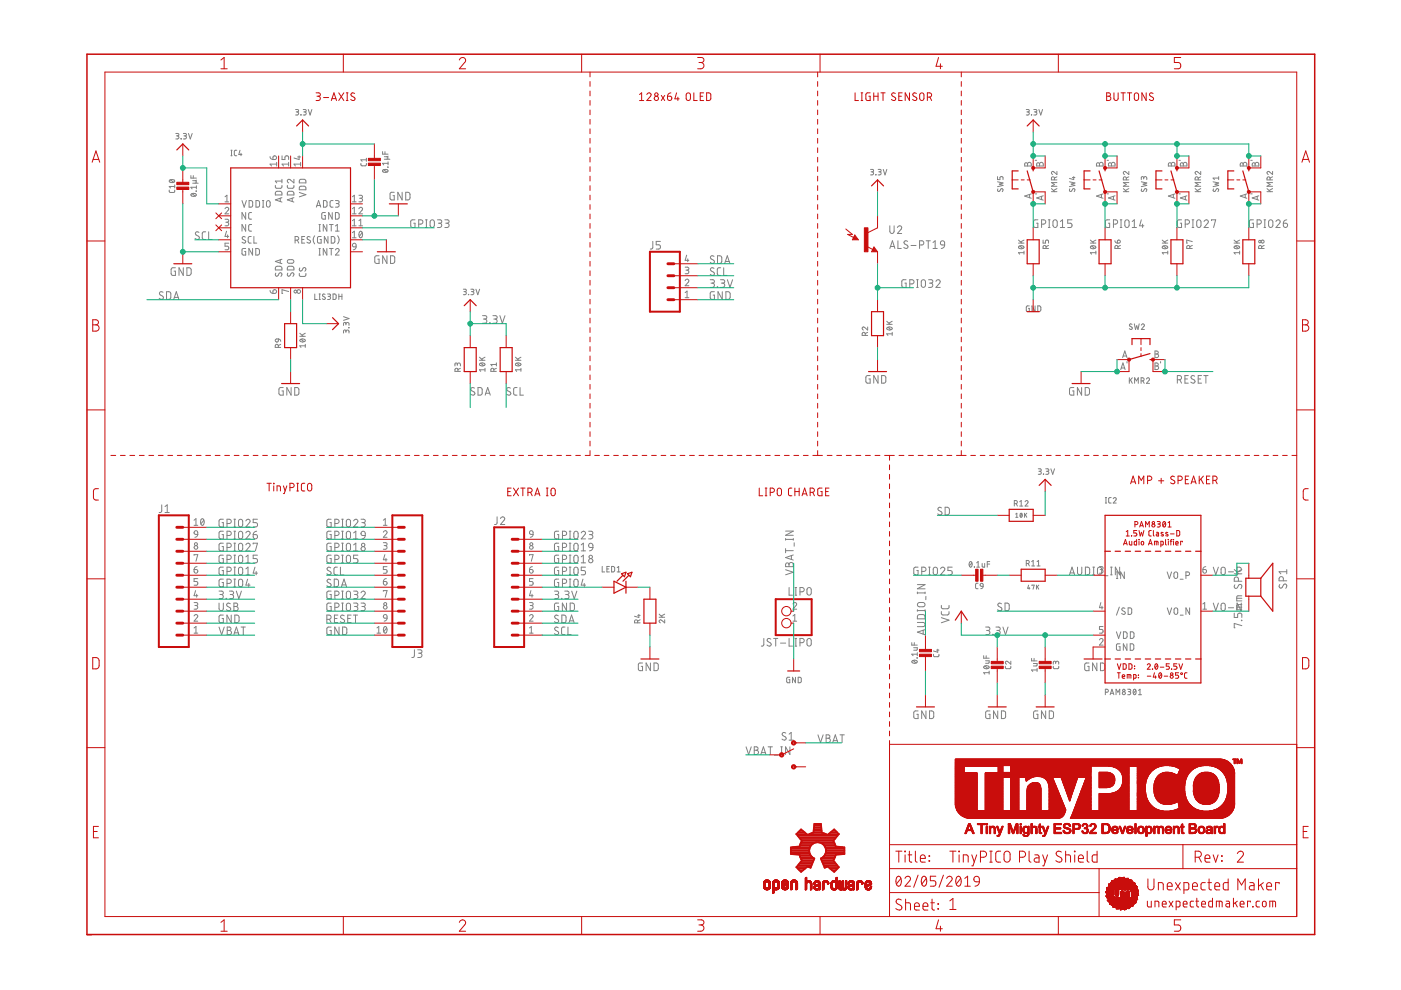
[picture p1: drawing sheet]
<svg xmlns="http://www.w3.org/2000/svg" width="297mm" height="210mm" viewBox="0 0 297 210" stroke-linecap="round" stroke-linejoin="round" font-family="sans-serif">
<g fill="none" stroke="#808080" stroke-width=".21">
<path d="M36 38.2a.65 .65 0 0 1 1 .3 .63 .63 0 0 1-.6 .2 .63 .63 0 0 1-.5-.4zM36.1 38.1l.7 .6M37 39.2v.7M37 39.5h-1.1l.2 .4M37.3 28.3h.5l.1 .2-.1 .3h-.4M37.6 28.8l.3 .3v.2l-.6 .2M38.4 29.5h.1M38.9 28.3h.5l.1 .2-.1 .3h-.4M39.2 28.8l.3 .1v.3l-.2 .2-.4 .1M40 28.3l.3 1.2 .4-1.2M40.5 37.2v.6h1.1M40.9 38.8h1.1"/>
<path d="M41 37.2v.6M41.4 38.3l.2 .2-.2 .3M41.6 38.2l-.7 .1M41.6 39.4v.6M41.6 39.7h-1.1l.2 .3M49 33h.2M49 31.9h.2M49.1 31.9v1.1M50.2 31.9h-.4l-.1 .2v.8l.5 .1M50.9 31.9l-.3 .9h.7M51.1 32.5v.5M57.3 33.2l.1 .4 .5 .2"/>
<path d="M57.9 33.2a.39 .39 0 0 1 .7 0 .39 .39 0 0 1-.3 .6h-.4zM58.4 39.3v.4l.3 .2h.9l.2-.2v-.4M58.7 34.8h-1.4l.3 .4M58.7 34.4v.8M59.8 38v.8M59.8 38.4h-1.4l.3 .4M59.8 33v.8h.6v-.4a.4 .4 0 0 1 .4-.4 .4 .4 0 0 1 .4 .4v.4M60.9 39.3v.4l.3 .2h.9l.2-.2v-.4M61.2 34.8h-1.4l.3 .4M61.2 34.4v.8M62.3 38v.8l-.8-.7a.38 .38 0 0 0-.6 .1 .38 .38 0 0 0 .3 .6M62.7 23.2h.5l.1 .2-.1 .3h-.4"/>
<path d="M63 23.7l.2 .2 .1 .2-.2 .3h-.4M63.1 33.3h.6M63.4 33v.8l-1.1-.3M63.6 39.6l1-.1 .2 .2 .1 .5h-1.4zM63.6 38.1l1-.1 .2 .2 .1 .6h-1.4zM63.7 34.8h-1.4l.3 .4M63.7 34.4v.8M63.8 24.4h.1M64.3 23.2h.5l.1 .2v.2l-.5 .1M64.6 23.7l.3 .2v.2l-.2 .3h-.4M65.4 23.2l.3 1.2 .4-1.2M76.5 34.6v.4l.3 .2 .8-.1 .1-.5"/>
<path d="M77.7 33.5v.7M77.7 33.9h-1.2l.3 .3M81.1 32.2v.5h1.2M81.2 36.1a.66 .66 0 0 1 1.1 .2 .66 .66 0 0 1-1.2-.2zM81.4 36l.6 .5M81.5 33.8h1.2M81.6 32.2v.5M82 33.2l.3 .2-.3 .4M82.2 35.5h.1M82.3 33.1l-.8 .1M82.3 34.3v.7M82.3 34.6h-1.2l.3 .4"/>
<path d="M184.6 35.9h.5l.1 .2-.1 .3h-.4M184.9 36.4l.2 .2 .1 .2-.2 .2-.4 .1M185.7 37.1h.1M186.2 35.9h.5l.1 .2v.2l-.5 .1M186.5 36.4l.3 .2v.2l-.2 .2-.4 .1M187.3 35.9l.3 1.2 .4-1.2M211.5 37.4v.7h.5v-.4a.34 .34 0 0 1 .3-.3 .34 .34 0 0 1 .4 .3v.4M211.5 38.5l1.2 .3-.8 .3 .8 .2-1.2 .3M217.4 34.6l.2-.1 .3 .3a.39 .39 0 0 1 .4-.4 .39 .39 0 0 1 .4 .4v.4h-1.4zM217.6 23.2h.5l.1 .2v.2l-.5 .1M217.9 34.8v.4M217.9 23.7l.3 .2v.2l-.1 .3h-.5"/>
<path d="M218.7 24.4h.1M219.2 23.2h.5l.1 .2-.1 .3h-.4M219.5 34h.3M219.5 23.7l.3 .3v.3l-.6 .1M219.9 34.6l.3-.1 .2 .3a.39 .39 0 0 1 .4-.4 .39 .39 0 0 1 .4 .4v.4h-1.4zM220.3 23.2l.4 1.2 .3-1.2M220.4 34.8v.4M222.9 40l.7 .6M223.6 38.1l-.1-.6h-.5l-.1 .6h1.2M224.1 36.3v.7l-.7-.6a.32 .32 0 0 0-.5 .1 .32 .32 0 0 0 .3 .5M224.1 38.7h-1.2l.7 .4-.7 .4h1.2M224.1 40l-.7 .4"/>
<path d="M224.1 37.5l-.5 .2M226.7 38.5l1.2 .3-.8 .3 .8 .2-1.2 .3M227.4 37.6h.5M227.6 37.4v.7l-.9-.3M232.6 34.6l.3-.1 .2 .3a.38 .38 0 0 1 .4-.4 .38 .38 0 0 1 .4 .4v.4h-1.4zM233.1 34.8v.4M234.7 34h.3M235.1 34.6l.3-.1 .2 .3a.38 .38 0 0 1 .4-.4 .38 .38 0 0 1 .4 .4v.4h-1.4zM235.6 34.8v.4M238.2 40l.7 .6M238.8 38.1l-.1-.6h-.4l-.1 .6h1.1M239.3 36.3v.7l-.6-.6a.32 .32 0 0 0-.5 .1 .32 .32 0 0 0 .2 .5"/>
<path d="M239.3 38.7h-1.1l.6 .4-.6 .4h1.1M239.3 40l-.7 .4M239.3 37.5l-.5 .2M242 38.5l1.1 .3-.7 .3 .7 .2-1.1 .3M242.5 37.8l.1-.3 .3-.1 .2 .2v.5M242.5 38v-.4l-.3-.2-.2 .2v.5M247.8 34.6l.3-.1 .2 .3a.38 .38 0 0 1 .4-.4 .38 .38 0 0 1 .4 .4v.4h-1.4zM248.3 34.8v.4M250 34h.3M250.4 34.6l.2-.1 .3 .3a.38 .38 0 0 1 .4-.4 .38 .38 0 0 1 .4 .4v.4h-1.4zM250.9 34.8v.4M253.4 40l.7 .6"/>
<path d="M254 38.1l-.1-.6h-.4l-.1 .6h1.2M254.6 36.3v.7l-.7-.6a.32 .32 0 0 0-.5 .1 .32 .32 0 0 0 .3 .5M254.6 38.7h-1.2l.6 .4-.6 .4h1.2M254.6 40l-.7 .4M254.6 37.5l-.6 .2M257.2 38.5l1.2 .3-.8 .3 .8 .2-1.2 .3M258.4 37.8h-1.2l.3 .3M258.4 37.4v.7M263.1 34.6l.2-.1 .3 .3a.39 .39 0 0 1 .4-.4 .39 .39 0 0 1 .4 .4v.4h-1.4zM263.6 34.8v.4M265.2 34h.3M265.6 34.6l.3-.1 .2 .3a.39 .39 0 0 1 .4-.4 .39 .39 0 0 1 .4 .4v.4h-1.4z"/>
<path d="M266.1 34.8v.4M268.6 40l.7 .6M269.3 38.1l-.1-.6h-.4l-.2 .6h1.2M269.8 36.3v.7l-.6-.6a.32 .32 0 0 0-.6 .1 .32 .32 0 0 0 .3 .5M269.8 40l-.7 .4M269.8 38.7h-1.2l.7 .4-.7 .4h1.2M269.8 37.5l-.5 .2M35.9 40.3v.4l.2 .1 .9-.1v-.4M37.2 56.8h-.7l-.2 .2 .1 1.3 .8 .1v-.9h-.3M38.9 56.8v1.6l-.9-1.6v1.6M39.6 56.8h.6l.3 .2v.9l-.3 .5h-.6zM40.5 41.2a.64 .64 0 0 1 .6-.2 .64 .64 0 0 1 .5 .4 .64 .64 0 0 1-.6 .3 .64 .64 0 0 1-.5-.5z"/>
<path d="M40.7 41.1l.7 .5M41.6 40.6h.1M42.2 49.3a.41 .41 0 0 0-.6-.1 .41 .41 0 0 0 0 .6l.5 .3a.41 .41 0 0 1 0 .6 .41 .41 0 0 1-.6 0l-.1-.2M43.6 49.1l-.5 .1-.2 .3v1l.2 .2 .5 .1M44.2 49.1v1.7h.8M47.7 44.3a.38 .38 0 0 1 .6-.3 .38 .38 0 0 1 .1 .6l-.7 .7h.8M47.7 46.5h.6l.2 .2-.2 .4h-.4M47.7 41.7l.4-.3v1.4M47.7 42.8h.8M48 49l-.3 1.1h.8M48.1 47.1a.38 .38 0 0 1 .4 .4 .38 .38 0 0 1-.4 .4h-.4M48.3 49.8v.6"/>
<path d="M48.5 51.6h-.8v.6h.5a.39 .39 0 0 1 .3 .4 .39 .39 0 0 1-.3 .4h-.5M51.3 42.5l.5 1.4 .4-1.4M52 50.3a.35 .35 0 0 0-.5-.1 .35 .35 0 0 0 0 .5l.4 .3a.38 .38 0 0 1 0 .6 .38 .38 0 0 1-.6-.2M52.1 52.7h-.6l-.2 .2v.9l.2 .3h.6v-.8h-.2M52.1 45.1v1.4l-.8-1.4v1.4M52.1 47.6v1.4l-.8-1.4v1.4M52.8 42.5l.5 .1 .3 .2v.9l-.3 .2h-.5zM53.3 50.1l-.5 .1-.2 .3 .1 .9 .1 .1h.5M53.3 45.1h-.4l-.2 .3v.9l.2 .1 .4 .1M53.3 47.6h-.4l-.2 .3v.9l.2 .2h.4M53.6 52.7v1.4l-.8-1.4v1.4M53.8 50.1v1.4h.6"/>
<path d="M54.2 52.7h.6l.2 .2v.8l-.2 .4h-.6zM54.3 42.5l.5 .1 .2 .2v.9l-.2 .2h-.5zM55.6 42.5h.3M55.6 43.9h.3M55.8 42.5v1.4M56.6 42.7l.3-.2 .2 .2 .2 .8a.39 .39 0 0 1-.4 .4 .39 .39 0 0 1-.4-.4zM58.5 57.9a.35 .35 0 0 0-.1 .5 .35 .35 0 0 0 .5 0l.3-.4a.39 .39 0 0 1 .6 0 .39 .39 0 0 1-.2 .6M58.5 56.6l1-.1 .2 .2 .1 .5h-1.4zM58.5 40.7l1-.1 .2 .2 .1 .5h-1.4zM59.4 42v.7M59.4 55.1v.7M59.8 55l-1.4 .4 1.4 .5"/>
<path d="M59.8 41.9l-1.4 .5 1.4 .4M61 57.9a.35 .35 0 0 0 0 .5 .35 .35 0 0 0 .5 0l.2-.4a.39 .39 0 0 1 .6 0 .39 .39 0 0 1-.2 .6M61 56.6l1.1-.1 .2 .2v.5h-1.4zM61 55.2l.9-.1a.38 .38 0 0 1 .4 .3 .38 .38 0 0 1-.4 .4l-.9-.1zM61 40.7l1.1-.1 .2 .2v.5h-1.4zM62 42v.7M62.3 41.9l-1.4 .5 1.4 .4M62.6 50.9h.3a.39 .39 0 0 0 .5-.4 .39 .39 0 0 0-.5-.4h-.3v1.4M63 50.9l.4 .6M63.5 58v.4l.3 .2h.9l.2-.6M63.5 40.8l1.4 .5-1.4 .4M63.6 56.8a.35 .35 0 0 0-.1 .5 .35 .35 0 0 0 .5 0l.3-.4a.39 .39 0 0 1 .6 0 .39 .39 0 0 1-.3 .6"/>
<path d="M64 50.8h.5M64.6 50.1h-.6v1.4h.6M65.8 50.3a.35 .35 0 0 0-.6-.1 .35 .35 0 0 0 .1 .5l.4 .3a.35 .35 0 0 1 0 .5 .35 .35 0 0 1-.5 0l-.1-.1M66.7 50l-.3 .8 .3 .9M67.1 43.9l.4-1.4 .5 1.4M67.2 43.6h.7M67.6 52.7h.3M67.6 49h.3M67.6 47.6h.3M67.6 54.1h.3M67.8 47.6v1.4M67.8 52.7v1.4"/>
<path d="M68.1 50.1l-.6 .1-.2 .1v.9l.2 .3h.6v-.7h-.2M68.6 42.5l.5 .1 .2 .2v.9l-.2 .2h-.5zM69 45.1h-.6l-.2 .2v.9l.2 .2 .6 .1v-.8h-.3M69.3 47.6v1.4l-.8-1.4v1.4M69.3 52.7v1.4l-.8-1.4v1.4M69.5 50.1v1.4l-.7-1.4v1.4M69.8 52.7h.8M69.8 47.6h.8M70.2 50.1l.6 .1 .2 .2v.9l-.2 .2h-.6zM70.2 47.6v1.4M70.2 52.7v1.4M70.4 45.1v1.4l-.7-1.4v1.4"/>
<path d="M70.6 42.5h-.4l-.2 .3v.9l.2 .2h.4M71.1 53a.39 .39 0 0 1 .6-.3 .39 .39 0 0 1 .1 .6l-.7 .8h.8M71.1 45.1h.6l.2 .2v.9l-.2 .2-.6 .1zM71.1 42.5l.6 .1 .2 .2-.2 .3-.4 .1M71.1 49h.8M71.1 47.9l.4-.3v1.4M71.5 43.2a.38 .38 0 0 1 .4 .3 .38 .38 0 0 1-.4 .4h-.4M71.6 50l.3 .8-.3 .9M74.7 42.8h.8M74.7 45.3h.8M74.7 47.9h.8M74.7 49.3l.4-.3v1.4"/>
<path d="M74.7 41.7l.4-.3v1.4M74.7 44.3l.4-.4v1.4M74.7 46.8l.4-.3v1.4M74.7 50.4h.8M74.8 51.7l.3-.1 .3 .1 .1 .6h-.7l-.1-.3zM75.5 52.3l-.3 .6-.3 .1M76.1 44.3a.38 .38 0 0 1 .5-.3 .38 .38 0 0 1 .2 .6l-.7 .7h.8M76.1 41.4h.6l.2 .3-.2 .3h-.5M76.1 47.9h.8M76.1 46.8l.4-.3v1.4M76.3 49.1h.1a.69 .69 0 0 1 .5 .6 .69 .69 0 0 1-.5 .7l-.3-.4zM76.5 42a.38 .38 0 0 1 .4 .4 .38 .38 0 0 1-.4 .4h-.4"/>
<path d="M76.8 49.3l-.6 .8M80.4 54.2l-.7 .1-.2 .1 .1 1.4 .8 .1v-1h-.3M82 54.2v1.7l-.9-1.7v1.7M82.8 54.2l.6 .1 .3 .2v1.1l-.3 .2-.6 .1zM83.6 40.8h-.7l-.2 .2v1l.2 .4h.7v-.9h-.3M85.3 40.8v1.6l-1-1.6v1.6M86 40.8h.7l.2 .2v.9l-.2 .5h-.7zM88 46.6h-.7l-.2 .2 .1 1.3 .8 .1v-.9h-.3M88.8 47.5h.4a.46 .46 0 0 0 .5-.4 .46 .46 0 0 0-.5-.5h-.4v1.6M90.2 48.2h.4M90.2 46.6h.4M90.4 46.6v1.6"/>
<path d="M91.3 46.7l.4-.1 .3 .1 .1 1.1a.46 .46 0 0 1-.5 .4 .46 .46 0 0 1-.4-.4zM92.8 46.6h.5a.36 .36 0 0 1 .4 .4 .36 .36 0 0 1-.4 .3h-.4M93.2 47.3a.46 .46 0 0 1 .5 .5 .46 .46 0 0 1-.5 .4h-.4M94.3 46.6h.6a.36 .36 0 0 1 .3 .4 .36 .36 0 0 1-.3 .3h-.4M94.8 47.3a.46 .46 0 0 1 .4 .5 .46 .46 0 0 1-.4 .4h-.5M138.4 51.2v1.4l-.5 .2M140 51.2h-.9v.7h.6a.46 .46 0 0 1 .3 .5 .46 .46 0 0 1-.3 .4h-.6M145.3 59.5a.39 .39 0 0 1 .5-.3 .39 .39 0 0 1 .1 .6l-.6 .8h.7M145.3 56.6l.6 .1 .1 .2-.1 .3-.5 .1M145.6 54.1l-.3 1.1h.7M145.7 57.3a.38 .38 0 0 1 .3 .4 .38 .38 0 0 1-.3 .3h-.4M145.8 54.9v.6"/>
<path d="M150.6 59.3h.5a.36 .36 0 0 1 .4 .4 .36 .36 0 0 1-.4 .3h-.4M151.4 54.4a.41 .41 0 0 0-.6-.1 .41 .41 0 0 0 0 .6l.5 .3a.41 .41 0 0 1 0 .6 .41 .41 0 0 1-.6 0l-.1-.2M151.4 56.9a.41 .41 0 0 0-.6-.1 .41 .41 0 0 0 0 .6l.5 .3a.41 .41 0 0 1 0 .6 .41 .41 0 0 1-.6 0l-.1-.1M152.1 54.2l.7 .1 .2 .2v.9l-.2 .4-.7 .1zM152.8 59.3h.5a.36 .36 0 0 1 .4 .4 .36 .36 0 0 1-.4 .3h-.4M152.8 56.8h-.5l-.2 .3v1.1l.2 .2h.5M153.4 56.8v1.6h.8M153.6 55.9l.6-1.7 .5 1.7M153.8 55.4h.8M154.2 59.3l.6 1.6 .5-1.6M188.7 47.9v1.1a.46 .46 0 0 0 .4 .5 .46 .46 0 0 0 .5-.5v-1.1M188.7 52.7l.5-1.6 .5 1.6"/>
<path d="M188.8 52.3h.8M190.3 48.2a.45 .45 0 0 1 .6-.3 .45 .45 0 0 1 .2 .7l-.8 .9h.9M190.4 51.1v1.6h.7M192.1 59.3h-.7l-.2 .2 .1 1.3 .8 .1v-.9h-.3M192.4 51.2a.41 .41 0 0 0-.6-.1 .41 .41 0 0 0 0 .6l.5 .3a.41 .41 0 0 1 .1 .6 .41 .41 0 0 1-.6 0l-.2-.1M193.1 52h1.1M194.3 59.3h.4M194.5 59.3v1.6M195 51.9h.4a.44 .44 0 0 0 .5-.4 .44 .44 0 0 0-.5-.4h-.4v1.6M195.5 59.4l.3-.1 .3 .1 .1 1.1a.44 .44 0 0 1-.4 .4 .44 .44 0 0 1-.5-.4zM196.4 51.1h.9M196.8 51.1v1.6"/>
<path d="M196.9 59.3h.5a.36 .36 0 0 1 .4 .4 .36 .36 0 0 1-.4 .3h-.3M197.8 52.7h.9M197.8 51.4l.5-.3v1.6M198.4 59.7a.45 .45 0 0 1 .7-.4 .45 .45 0 0 1 .1 .7l-.8 .9h.9M199.5 51.2l.3-.1 .4 .1 .1 .7-.8-.1-.1-.3zM200.3 51.9l-.1 .5-.6 .3M211.6 40l-.1 .4 .3 .2 .4-.5a.29 .29 0 0 1 .4 0 .29 .29 0 0 1 0 .4l-.1 .1M215.9 51.5h1.2M215.9 50.9l.7 .6M216 52.2a.65 .65 0 0 1 1.1 .3 .63 .63 0 0 1-.6 .3 .63 .63 0 0 1-.5-.5zM216.2 52.2l.7 .5M217.1 53.6h-1.2l.3 .3"/>
<path d="M217.1 53.2v.7M217.1 50.9l-.7 .4M218.3 41.2v.7M218.7 41.1l-1.4 .5 1.4 .4M219.5 41.1h.3M220 46.6h-.6l-.2 .2-.1 1.1 .3 .3h.6v-.9h-.2M220.8 47.5h.5a.46 .46 0 0 0 .4-.4 .46 .46 0 0 0-.4-.5h-.5v1.6M220.8 41.6v.7M221.1 50.9v.6h.6v-.3a.34 .34 0 0 1 .3-.3 .34 .34 0 0 1 .3 .3v.3M221.2 41.5l-1.4 .5 1.4 .4M221.8 52.7l-.1-.6h-.4l-.2 .6h1.2M222.3 48.2h.3"/>
<path d="M222.3 46.6h.3M222.3 52l-.5 .3M222.5 46.6v1.6M222.9 40.6h1.2M223.4 46.7l.3-.1 .3 .1 .2 1.1a.46 .46 0 0 1-.5 .4 .46 .46 0 0 1-.5-.4zM224.8 48.2h.9M224.8 47l.5-.4v1.6M226.8 40v.4l.2 .2 .4-.5a.29 .29 0 0 1 .5 0 .29 .29 0 0 1-.1 .4l-.1 .1M227.3 46.6h-.9v.7h.5a.46 .46 0 0 1 .4 .5 .46 .46 0 0 1-.4 .4h-.5M231.2 51.5h1.1M231.2 50.9l.7 .6M231.2 52.2a.66 .66 0 0 1 1.1 .3 .63 .63 0 0 1-.6 .3 .63 .63 0 0 1-.5-.5z"/>
<path d="M231.4 52.2l.7 .5M232.3 53.6h-1.1l.2 .3M232.3 53.2v.7M232.3 50.9l-.7 .4M233.5 41.2v.7M233.9 41.1l-1.4 .5 1.4 .4M234.7 41.1h.3M235.3 46.6h-.7l-.2 .2v1.1l.2 .3h.7v-.9h-.3M236.1 47.5h.4a.46 .46 0 0 0 .5-.4 .46 .46 0 0 0-.5-.5h-.4v1.6M236.1 41.6v.7M236.4 51l.1 .4 .4 .1M236.4 41.5l-1.4 .5 1.4 .4"/>
<path d="M237 51a.33 .33 0 0 1 .5 .1 .33 .33 0 0 1-.3 .4h-.3zM237 52.7v-.5l-.2-.2-.3 .1-.1 .6h1.2M237.5 48.2h.4M237.5 46.6h.4M237.6 52l-.6 .3M237.7 46.6v1.6M238.2 40.6h1.1M238.6 46.7l.4-.1 .3 .1 .1 1.1a.46 .46 0 0 1-.5 .4 .46 .46 0 0 1-.4-.4zM240.1 48.2h.9M240.1 47l.4-.4v1.6M242 46.6l-.4 1.3h.9M242.1 40l-.1 .4 .2 .2 .5-.5a.29 .29 0 0 1 .4 0 .29 .29 0 0 1 0 .4l-.1 .1"/>
<path d="M242.3 47.5v.7M246.4 51.5h1.2M246.4 50.9l.7 .6M246.5 52.2a.66 .66 0 0 1 1.1 .3 .65 .65 0 0 1-.7 .3 .65 .65 0 0 1-.5-.5zM246.7 52.2l.6 .5M247.6 53.6h-1.2l.3 .3M247.6 53.2v.7M247.6 50.9l-.7 .4M248.8 41.2v.7M249.1 41.1l-1.4 .5 1.4 .4M250 41.1h.3M250.5 46.6h-.7l-.2 .2v1.1l.2 .3h.7v-.9h-.2"/>
<path d="M251.3 47.5h.5a.46 .46 0 0 0 .4-.4 .46 .46 0 0 0-.4-.5h-.5v1.6M251.3 41.6v.7M251.7 41.5l-1.4 .5 1.4 .4M252.3 52.7l-.1-.5-.2-.2-.3 .1-.1 .6h1.2M252.8 48.2h.3M252.8 46.6h.3M252.8 51.2l-1.2-.3v.6h.2M252.8 52l-.5 .3M252.9 46.6v1.6M253.4 40.6h1.2M253.9 46.7l.3-.1 .3 .1 .1 1.1a.46 .46 0 0 1-.4 .4 .46 .46 0 0 1-.5-.4zM255.3 47a.44 .44 0 0 1 .6-.4 .44 .44 0 0 1 .2 .7l-.8 .9h.9"/>
<path d="M256.9 46.8v-.2h.8l-.4 1.6M257.3 40l-.1 .4 .3 .2 .4-.5a.29 .29 0 0 1 .4 0 .29 .29 0 0 1 0 .4l-.1 .1M261.6 51.5h1.2M261.6 50.9l.8 .6M261.7 52.2a.66 .66 0 0 1 1.1 .3 .65 .65 0 0 1-.6 .3 .65 .65 0 0 1-.5-.5zM261.9 52.2l.7 .5M262.8 53.6h-1.2l.3 .3M262.8 53.2v.7M262.8 50.9l-.7 .4M264 41.2v.7M264.4 41.1l-1.4 .5 1.4 .4M265.2 41.1h.3"/>
<path d="M265.7 46.6h-.6l-.2 .2v1.1l.2 .3h.6v-.9h-.2M266.5 47.5h.5a.46 .46 0 0 0 .4-.4 .46 .46 0 0 0-.4-.5h-.5v1.6M266.6 41.6v.7M266.9 41.5l-1.4 .5 1.4 .4M267.5 52.7l-.1-.6h-.4l-.2 .6h1.2M268 48.2h.4M268 46.6h.4M268 52l-.5 .3M268.2 46.6v1.6M268.6 40.6h1.2M269.1 46.7l.3-.1 .3 .1 .2 1.1a.46 .46 0 0 1-.5 .4 .46 .46 0 0 1-.4-.4zM270.5 47a.44 .44 0 0 1 .7-.4 .44 .44 0 0 1 .1 .7l-.8 .9h.9"/>
<path d="M272.1 47.3h.5a.45 .45 0 0 1 .4 .5 .45 .45 0 0 1-.5 .4 .45 .45 0 0 1-.4-.4zM272.8 46.6l-.6 .3-.1 .4M34.6 62a.41 .41 0 0 0-.6-.1 .41 .41 0 0 0 0 .6l.5 .3a.41 .41 0 0 1 0 .6 .41 .41 0 0 1-.6 0l-.2-.2M35.3 61.8l.6 .1 .3 .2v.9l-.3 .4-.6 .1zM36.8 63.5l.6-1.7 .5 1.7M37 63.1h.8M57.3 61.6l.1 .3 .5 .3M58 61.5a.4 .4 0 0 1 .6 .2 .4 .4 0 0 1-.3 .5h-.4zM58.4 72l.6-.1v.4a.33 .33 0 0 1-.5 .2 .33 .33 0 0 1-.1-.5zM59 73.7l-.1-.6h-.4l-.1 .6h1.1M59 71.9l.4 .2 .1 .3M59.5 73l-.5 .3"/>
<path d="M61.2 61.8l-1.4-.4v.8h.1M63.6 71.3h1.1M63.6 70.7l.7 .6M63.6 72a.63 .63 0 0 1 1.1 .3 .64 .64 0 0 1-1.1-.2zM63.8 71.9l.7 .6M64.7 73.3h-1.1l.2 .4M64.7 73v.7M64.7 70.7l-.7 .4M66.7 62.3v1.2h.6M67.6 63.5h.3M67.6 62.3h.3M67.8 62.3v1.2"/>
<path d="M68.9 62.4l-.4-.1-.1 .3 .5 .4a.29 .29 0 0 1 0 .4 .29 .29 0 0 1-.4 0l-.2-.1M69.4 62.3l.5 .1 .2 .1-.2 .3h-.3M69.8 62.8l.2 .2 .1 .2-.2 .3h-.5M70.6 62.3l.5 .1 .1 .1v.8l-.1 .2h-.5zM71.8 62.8h.7M71.8 62.3v1.2M72.5 62.3v1.2M72.8 67.1l1.2 .4-1.2 .4M73.3 70.3l.2-.3h.4l.1 .6M73.3 70.5v-.4l-.3-.1-.1 .1-.1 .5M73.3 68.7l.2-.3h.2l.3 .1v.5M73.3 68.9v-.4l-.3-.1-.1 .1-.1 .5"/>
<path d="M74 69.4h.1M97 77.3l.1-.3h.3l.2 .1v.5M97 77.5l-.1-.4-.3-.1-.1 .1v.5M97.1 78.7l-.1-.6h-.4l-.1 .6h1.1M97.6 78.1l-.5 .2M98.2 61.3h.5l.2 .2-.2 .3h-.3M98.6 61.8l.2 .2 .1 .2-.2 .2-.5 .1M99.3 62.5h.1M99.8 61.3h.5l.2 .2-.2 .3h-.4M100.2 61.8l.3 .3-.1 .3-.6 .1M100.9 61.3l.4 1.2 .4-1.2M101.7 76.4h1.1"/>
<path d="M101.7 75.7l.7 .7M101.7 77.1a.65 .65 0 0 1 1.1 .3 .64 .64 0 0 1-1.1-.2zM101.9 77l.7 .5M102.3 66.9h.5a.36 .36 0 0 1 .4 .4 .36 .36 0 0 1-.4 .3h-.3M102.8 67.6a.44 .44 0 0 1 .4 .5 .44 .44 0 0 1-.4 .4h-.5M102.8 78.4h-1.1l.2 .3M102.8 78.1v.6M102.8 75.7l-.7 .4M103.8 68.5h.1zM104.5 66.9h.6a.36 .36 0 0 1 .3 .4 .36 .36 0 0 1-.3 .3h-.4M104.7 78.7l-.1-.6h-.4l-.1 .6h1.1M105 67.6a.44 .44 0 0 1 .4 .5 .44 .44 0 0 1-.4 .4h-.5"/>
<path d="M105.2 78.1l-.5 .2M105.2 77.3h-1.1l.2 .3M105.2 76.9v.7M106 66.9l.5 1.6 .6-1.6M109.3 76.4h1.1M109.3 75.7l.7 .7M109.3 77.1a.66 .66 0 0 1 1.1 .3 .64 .64 0 0 1-1.1-.2zM109.5 77l.7 .5M110.4 78.4h-1.1l.2 .3M110.4 78.1v.6M110.4 75.7l-.7 .4M145.3 62l.4-.3v1.4"/>
<path d="M145.3 63.1h.7M151 60a.46 .46 0 0 1 .5 .5 .46 .46 0 0 1-.5 .4h-.4M151.5 61.8l-.7 .1-.2 .2 .1 1.3 .8 .1v-.9h-.3M152.1 60.8l.1 .1zM153.1 61.8v1.7l-.9-1.7v1.7M153.2 60a.46 .46 0 0 1 .5 .5 .46 .46 0 0 1-.5 .4h-.4M153.9 61.8l.6 .1 .3 .2v.9l-.3 .4-.6 .1zM183.5 71.1l-.2-.6h-.4l-.1 .6h1.2M184 69.3v.7l-.7-.6a.33 .33 0 0 0-.5 .1 .33 .33 0 0 0 .2 .5M184 70.5l-.5 .2M184.5 79.6l-.7 .1-.2 .1v1.1l.2 .3h.7v-.9h-.3M186.2 79.6v1.6l-.9-1.6v1.6"/>
<path d="M186.9 79.6l.6 .1 .3 .2v1.1l-.3 .2h-.6zM188 68.8h1.2M188 68.1l.7 .7M188.1 69.5a.63 .63 0 0 1 1 .2 .64 .64 0 0 1-1.1-.1zM188.3 69.4l.6 .5M189.2 70.8h-1.2l.3 .3M189.2 70.5v.6M189.2 68.1l-.8 .4M192.9 60.2h.4a.44 .44 0 0 0 .5-.4 .44 .44 0 0 0-.5-.5h-.4v1.6M194.3 60.9h.4M197.3 60a.46 .46 0 0 1 .5 .5 .46 .46 0 0 1-.5 .4h-.4M218.2 64.9l-.6 .1v.8l.1 .2h.5v-.6h-.2"/>
<path d="M219.5 64.9v1.1l-.7-1.1v1.1M220 64.9l.6 .2 .1 .6-.2 .3h-.5zM237.6 78.4l.5-1.4 .4 1.4M237.7 78h.7M238 75.8l.5-1.4 .5 1.4M238.1 75.5h.7M239 76.7v.3M240 68.8l-.4-.1-.1 .2 .4 .5a.29 .29 0 0 1 .1 .4 .29 .29 0 0 1-.5 0l-.1-.1M240.5 68.7l.2 1.1 .3-.7 .3 .7 .2-1.1M242 68.9a.32 .32 0 0 1 .4-.2 .32 .32 0 0 1 .1 .5l-.5 .6h.6M244.9 74.4l.6 .1 .1 .3-.3 .3a.38 .38 0 0 1 .4 .3 .38 .38 0 0 1-.4 .4h-.4zM244.9 77l.6 .1 .1 .2-.3 .3a.38 .38 0 0 1 .4 .4 .38 .38 0 0 1-.4 .4h-.4z"/>
<path d="M244.9 75.1h.4M244.9 77.6h.4M246.1 76.7v.3M251.9 79.6h-.7v1.6h.7M253.3 79.8a.41 .41 0 0 0-.6-.1 .41 .41 0 0 0 0 .6l.5 .3a.44 .44 0 0 1-.1 .7 .44 .44 0 0 1-.6-.3M254.8 79.6h-.8v1.6h.8M255.2 79.6h.9M255.7 79.6v1.6M60 82.2h-.6l-.2 .2-.1 1 .3 .4h.6v-.9h-.2M61.7 82.2v1.6l-.9-1.6v1.6M62.5 82.2h.6l.3 .2v1.1l-.3 .3h-.6zM100.6 82.3a.41 .41 0 0 0-.6-.1 .41 .41 0 0 0-.1 .6l.6 .3a.38 .38 0 0 1 .1 .5 .38 .38 0 0 1-.5 .2l-.3-.2"/>
<path d="M101.3 82.2h.7l.2 .2v1.1l-.2 .3h-.7zM102.9 83.8l.5-1.6 .5 1.6M103 83.4h.8M108.2 82.3a.41 .41 0 0 0-.6-.1 .41 .41 0 0 0-.1 .6l.6 .3a.41 .41 0 0 1 .1 .6 .41 .41 0 0 1-.7 0l-.1-.1M109.6 82.2h-.5l-.2 .3v1.1l.2 .2h.5M110.3 82.2v1.6h.7M220.1 99.4h.5l.2 .2-.2 .3h-.3M220.5 99.9l.3 .3-.1 .3-.6 .1M221.7 99.4h.5l.2 .2-.2 .3h-.4M222.1 99.9l.3 .3-.1 .3-.6 .1M222.8 99.4l.4 1.2 .4-1.2M227.7 82.2h-.7l-.2 .2v1l.2 .4h.7v-.9h-.3"/>
<path d="M229.3 82.2v1.6l-.9-1.6v1.6M230.1 82.2h.6l.2 .2 .1 .9-.3 .5h-.6zM239.4 80.1v1.2M239.7 80.6l.4 .7M240.1 80.1l-.7 .7M240.6 81.3v-1.2l.4 .7 .3-.7v1.2M241.9 80.8l.5-.1 .2-.2-.1-.3-.6-.1v1.2M242.3 80.8l.3 .5M243.1 80.4a.32 .32 0 0 1 .4-.3 .32 .32 0 0 1 .1 .5l-.5 .7h.6M249.6 80.5h.5a.44 .44 0 0 0 .4-.4 .44 .44 0 0 0-.4-.5h-.5v1.6M250.1 80.5l.4 .7M251.2 80.3h.6"/>
<path d="M254 80.3h.6M34.3 107v1.5l-.2 .1-.4 .1M35 108.7h.9M35 107.4l.5-.4v1.7M41.1 110.3l.5-.3v1.4M41.1 117.8v-.2h.8l-.3 1.4M41.1 111.4h.8M41.3 112.6h.5l.1 .7h-.4l-.3-.2zM41.9 113.3l-.1 .4-.5 .2M42.7 110.1l.1-.1a.71 .71 0 0 1 .5 .7 .71 .71 0 0 1-.5 .7l-.3-.7zM43.2 110.3l-.6 .8M47.3 110.1h-.5l-.3 .2-.1 1.1 .3 .3h.6v-.9h-.2"/>
<path d="M47.3 112.6h-.5l-.3 .3-.1 1 .3 .3 .6 .1v-1h-.2M47.3 115.2h-.5l-.3 .2-.1 1 .3 .4h.6v-.9h-.2M47.3 117.7h-.5l-.3 .2-.1 1.1 .3 .3h.6v-.9h-.2M48.1 111h.5a.46 .46 0 0 0 .4-.5 .46 .46 0 0 0-.4-.4h-.5v1.6M48.1 113.5h.5a.46 .46 0 0 0 .4-.4 .46 .46 0 0 0-.4-.5h-.5v1.7M48.1 116.1h.5a.46 .46 0 0 0 .4-.5 .46 .46 0 0 0-.4-.4h-.5v1.6M48.1 118.6h.5a.46 .46 0 0 0 .4-.4 .46 .46 0 0 0-.4-.5h-.5v1.6M49.6 111.7h.4M49.6 110.1h.4M49.6 114.3h.4M49.6 112.6h.4M49.6 116.8h.4"/>
<path d="M49.6 115.2h.4M49.6 119.3h.4M49.6 117.7h.4M49.8 110.1v1.6M49.8 112.6v1.7M49.8 115.2v1.6M49.8 117.7v1.6M50.7 110.2l.3-.1 .4 .3 .1 .9a.44 .44 0 0 1-.5 .4 .44 .44 0 0 1-.4-.4zM50.7 112.8l.3-.2 .4 .3 .1 .9a.44 .44 0 0 1-.5 .5 .44 .44 0 0 1-.4-.5zM50.7 115.3l.3-.1 .4 .2 .1 1a.44 .44 0 0 1-.5 .4 .44 .44 0 0 1-.4-.4zM50.7 117.9l.3-.2 .4 .3 .1 .9a.44 .44 0 0 1-.5 .4 .44 .44 0 0 1-.4-.4zM52.1 110.4a.44 .44 0 0 1 .7-.3 .44 .44 0 0 1 .1 .7l-.8 .9h.9"/>
<path d="M52.1 113a.44 .44 0 0 1 .7-.3 .44 .44 0 0 1 .1 .6l-.8 1h.9M52.1 115.5a.44 .44 0 0 1 .7-.3 .44 .44 0 0 1 .1 .7l-.8 .9h.9M52.1 118.1l.5-.4v1.6M52.1 119.3h.9M53.7 113.3h.5a.46 .46 0 0 1 .4 .6 .46 .46 0 0 1-.5 .4 .46 .46 0 0 1-.4-.5zM53.7 115.4v-.2h.9l-.5 1.6M54.4 112.6l-.6 .3-.1 .4M54.6 110.1h-.9v.7h.5a.47 .47 0 0 1 .4 .5 .47 .47 0 0 1-.4 .4h-.5M54.6 117.7h-.9v.7h.5a.46 .46 0 0 1 .4 .5 .46 .46 0 0 1-.4 .4h-.5M70.2 117.7h-.5l-.4 .2v1.2l.2 .2h.7v-.9h-.3M70.2 115.2h-.5l-.4 .2v1.2l.2 .2h.7v-.9h-.3M70.2 110.1h-.5l-.4 .2v1.2l.2 .2h.7v-.9h-.3"/>
<path d="M70.2 112.6h-.5l-.4 .3v1.1l.2 .2 .7 .1v-1h-.3M71 118.6h.4a.46 .46 0 0 0 .5-.4 .46 .46 0 0 0-.5-.5h-.4v1.6M71 116.1h.4a.46 .46 0 0 0 .5-.5 .46 .46 0 0 0-.5-.4h-.4v1.6M71 111h.4a.46 .46 0 0 0 .5-.5 .46 .46 0 0 0-.5-.4h-.4v1.6M71 113.5h.4a.46 .46 0 0 0 .5-.4 .46 .46 0 0 0-.5-.5h-.4v1.7M72.4 111.7h.4M72.4 110.1h.4M72.4 114.3h.4M72.4 112.6h.4M72.4 116.8h.4M72.4 115.2h.4M72.4 119.3h.4"/>
<path d="M72.4 117.7h.4M72.6 110.1v1.6M72.6 112.6v1.7M72.6 115.2v1.6M72.6 117.7v1.6M73.6 117.9l.3-.2 .4 .3v.9a.44 .44 0 0 1-.4 .4 .44 .44 0 0 1-.5-.4zM73.6 115.3l.3-.1 .4 .2v1a.44 .44 0 0 1-.4 .4 .44 .44 0 0 1-.5-.4zM73.6 110.2l.3-.1 .4 .3v.9a.44 .44 0 0 1-.4 .4 .44 .44 0 0 1-.5-.4zM73.6 112.8l.3-.2 .4 .3v.9a.44 .44 0 0 1-.4 .5 .44 .44 0 0 1-.5-.5zM75 110.4a.45 .45 0 0 1 .6-.3 .45 .45 0 0 1 .2 .7l-.8 .9h.9M75 114.3h.9M75 116.8h.9"/>
<path d="M75 115.5l.4-.3v1.6M75 113l.4-.4v1.7M75.9 117.7h-.9v.7h.5a.46 .46 0 0 1 .4 .5 .46 .46 0 0 1-.4 .4h-.5M76.5 110.1h.6a.36 .36 0 0 1 .3 .3 .36 .36 0 0 1-.3 .4h-.4M76.7 112.8l.3-.2 .3 .2 .1 .7-.8-.1-.1-.3zM77 110.8a.46 .46 0 0 1 .4 .5 .46 .46 0 0 1-.4 .4h-.5M77.4 113.5l-.2 .6-.5 .2M81.3 112.8a.39 .39 0 0 1 .5-.3 .39 .39 0 0 1 .2 .6l-.7 .8h.8M81.3 115.1h.6l.2 .2-.2 .4h-.5M81.3 111.4h.8M81.3 110.3l.4-.3v1.4M81.6 117.6l-.3 1.1h.8"/>
<path d="M81.7 115.7a.39 .39 0 0 1 .4 .4 .39 .39 0 0 1-.4 .4h-.4M81.8 118.4v.6M105.4 109.6v1.4l-.5 .2M106.1 109.9a.44 .44 0 0 1 .6-.3 .44 .44 0 0 1 .2 .7l-.8 .9h.9M112.3 117.8v-.2h.7l-.4 1.4M112.4 112.6h.5l.1 .7-.6-.1zM113 113.3l-.1 .4-.5 .2M118.4 117.7h-.5l-.3 .2v1.1l.2 .3h.6v-.9h-.2M118.4 112.6h-.5l-.3 .3v1l.2 .3 .6 .1v-1h-.2M118.4 115.2h-.5l-.3 .2v1l.2 .4h.6v-.9h-.2M119.3 118.6h.4a.46 .46 0 0 0 .4-.4 .46 .46 0 0 0-.4-.5h-.4v1.6M119.3 113.5h.4a.46 .46 0 0 0 .4-.4 .46 .46 0 0 0-.4-.5h-.4v1.7"/>
<path d="M119.3 116.1h.4a.46 .46 0 0 0 .4-.5 .46 .46 0 0 0-.4-.4h-.4v1.6M120.7 114.3h.4M120.7 112.6h.4M120.7 116.8h.4M120.7 115.2h.4M120.7 119.3h.4M120.7 117.7h.4M120.9 112.6v1.7M120.9 115.2v1.6M120.9 117.7v1.6M121.8 117.9l.3-.2 .3 .2 .2 1a.46 .46 0 0 1-.5 .4 .46 .46 0 0 1-.4-.4zM121.8 112.8l.3-.2 .3 .2 .2 1a.46 .46 0 0 1-.5 .5 .46 .46 0 0 1-.4-.5z"/>
<path d="M121.8 115.3l.3-.1 .3 .1 .2 1.1a.46 .46 0 0 1-.5 .4 .46 .46 0 0 1-.4-.4zM123.2 113a.44 .44 0 0 1 .7-.3 .44 .44 0 0 1 .1 .6l-.8 1h.9M123.2 116.8h.9M123.2 119.3h.9M123.2 118.1l.5-.4v1.6M123.2 115.5l.5-.3v1.6M124.8 112.6h.5a.36 .36 0 0 1 .4 .4 .36 .36 0 0 1-.4 .3h-.3M124.9 115.3l.3-.1 .4 .1 .1 .8-.8-.1-.1-.4zM125.2 113.3a.46 .46 0 0 1 .5 .5 .46 .46 0 0 1-.5 .5h-.4M125.7 116.1l-.3 .6-.4 .1M166.6 114.2v.3M166.6 116.3v.9"/>
<path d="M166.6 116.8h1.6M166.6 114.4h1.6M166.6 112.6h1.6l-1.6 .9h1.6M166.7 119.4h.4l.2 .3a.46 .46 0 0 1 .4-.4 .46 .46 0 0 1 .5 .4v.4h-1.6zM167.3 119.7v.4M167.8 117.8v.8M168.2 114.2v.3M168.2 117.7l-1.6 .5 1.6 .5M168.4 115.1v.7M199.6 107.7l-.2-.1a.37 .37 0 0 0-.5 .1 .37 .37 0 0 0 .2 .5l.4 .3a.38 .38 0 0 1 .2 .5 .38 .38 0 0 1-.5 .2l-.4-.3M200.4 107.5l.6 .1 .3 .2v.9l-.3 .5h-.6zM205.6 119.1h.1a.6 .6 0 0 1 .4 .6 .6 .6 0 0 1-.4 .5l-.2-.5z"/>
<path d="M206.1 119.3l-.6 .7M207.1 119.3l.3-.2v1.1M208.2 119.5l.1 .6 .1 .1h.4v-.7M209.3 119.6h.5M209.8 119.1h-.5v1.1M215.1 106.8l.5-.1v-.4l-.5-.2v1.2M215.3 109l.3-.2v.9M215.3 109.7h.5M215.5 106.8l.2 .5M216.2 106.4l.3-.3v1.2M216.2 107.3h.7M216.4 108.9a.4 .4 0 0 1 .3 .4 .4 .4 0 0 1-.3 .4l-.1-.4z"/>
<path d="M216.7 109l-.4 .5M217.2 108.8v.9M217.3 106.4a.32 .32 0 0 1 .5-.3 .32 .32 0 0 1 .1 .6l-.6 .6h.7M217.4 109.2l.3 .5M217.6 119.5l.6-.1v-.4l-.6-.2v1.2M217.7 108.8l-.5 .5M218 119.5l.2 .5M218.7 119.1l.4-.3v1.2M218.7 120h.7M219.9 120h.6M219.9 119.1l.3-.3v1.2M221.2 100.6h.1"/>
<path d="M234.4 106.7h.2M234.4 105.5h.2M234.5 105.5v1.2M235.6 105.5h-.4l-.1 .2v.8l.5 .2M236 105.7a.32 .32 0 0 1 .5-.2 .32 .32 0 0 1 .1 .5l-.6 .7h.7M41.1 130.6a.38 .38 0 0 1 .6-.3 .38 .38 0 0 1 .1 .6l-.7 .8h.8M41.1 127.8h.7l.1 .2-.1 .4h-.5M41.1 120.8h.5a.39 .39 0 0 1 .3 .4 .39 .39 0 0 1-.4 .3 .39 .39 0 0 1-.4-.4zM41.1 133.1l.5-.3v1.4M41.1 134.2h.8M41.5 125.2l-.4 1.1h.8M41.6 128.4a.39 .39 0 0 1 .3 .4 .39 .39 0 0 1-.3 .4h-.5"/>
<path d="M41.7 126v.6M41.8 120.1l-.4 .1-.3 .6M41.9 122.7h-.8v.6h.5a.4 .4 0 0 1 .3 .4 .4 .4 0 0 1-.3 .4h-.5M46.4 125.3h.6a.36 .36 0 0 1 .3 .4 .36 .36 0 0 1-.3 .3h-.4M46.4 127.9v1.2a.46 .46 0 0 0 .5 .4 .46 .46 0 0 0 .4-.4v-1.2M46.4 132.9l.6 1.7 .5-1.7M46.9 126a.46 .46 0 0 1 .4 .5 .46 .46 0 0 1-.4 .5h-.5M47.3 130.4h-.6l-.2 .2-.1 1.1 .3 .3h.6v-.9h-.2M47.3 120.2h-.5l-.3 .3-.1 1 .3 .4h.6v-.9h-.2M47.3 122.8h-.5l-.3 .2-.1 1.1 .3 .3h.6v-.9h-.2M47.9 126.9l.1 .1zM48.1 121.2h.5a.46 .46 0 0 0 .4-.5 .46 .46 0 0 0-.4-.5h-.5v1.7"/>
<path d="M48.1 123.7h.5a.46 .46 0 0 0 .4-.5 .46 .46 0 0 0-.4-.4h-.5v1.6M48.2 132.9h.4a.36 .36 0 0 1 .4 .4 .36 .36 0 0 1-.4 .4 .46 .46 0 0 1 .5 .4 .46 .46 0 0 1-.5 .5h-.4zM48.2 133.7h.4M48.6 125.3h.6a.36 .36 0 0 1 .3 .4 .36 .36 0 0 1-.3 .3h-.4M48.8 128l-.5-.1-.3 .3 .1 .3 .6 .3a.38 .38 0 0 1 .2 .5 .38 .38 0 0 1-.6 .2l-.3-.2M49 130.4v1.6l-.9-1.6v1.6M49.1 126a.46 .46 0 0 1 .4 .5 .46 .46 0 0 1-.4 .5h-.5M49.6 134.6l.5-1.7 .6 1.7M49.6 127.9h.4a.36 .36 0 0 1 .4 .3 .36 .36 0 0 1-.4 .4 .46 .46 0 0 1 .5 .4 .46 .46 0 0 1-.5 .5h-.4zM49.6 120.2h.4M49.6 122.8h.4M49.6 128.6h.4"/>
<path d="M49.6 121.9h.4M49.6 124.4h.4M49.7 134.2h.8M49.8 120.2v1.7M49.8 122.8v1.6M49.8 130.4l.6 .1 .3 .2v.9l-.3 .4h-.6zM50.1 125.3l.6 1.7 .5-1.7M50.7 120.4l.3-.2 .3 .2 .2 1a.44 .44 0 0 1-.5 .5 .44 .44 0 0 1-.4-.5zM50.7 122.9l.3-.1 .3 .1 .2 1.1a.44 .44 0 0 1-.5 .4 .44 .44 0 0 1-.4-.4zM51.1 132.9h.9M51.6 132.9v1.7M52.1 121.9h.9"/>
<path d="M52.1 120.6l.5-.4v1.7M52.5 122.8l-.4 1.3h.9M52.7 123.7v.7M54.1 120.2l-.4 1.3h.9M54.3 121.2v.7M69.3 131.3h.5a.46 .46 0 0 0 .4-.4 .46 .46 0 0 0-.4-.5h-.5v1.6M69.8 131.3l.4 .7M70.1 122.9l-.2-.1a.37 .37 0 0 0-.5 .2 .37 .37 0 0 0 .1 .5l.5 .2a.38 .38 0 0 1 .2 .6 .38 .38 0 0 1-.6 .1l-.3-.2M70.1 120.4l-.2-.1a.37 .37 0 0 0-.5 .1 .37 .37 0 0 0 .1 .5l.5 .3a.38 .38 0 0 1 .2 .5 .38 .38 0 0 1-.6 .2l-.3-.3M70.2 132.9l-.7 .1-.2 .2v1l.2 .4h.7v-.9h-.3M70.2 125.3h-.7l-.2 .3v1l.2 .3 .7 .1v-1h-.3M70.2 127.9h-.7l-.2 .2v1l.2 .4h.7v-.9h-.3"/>
<path d="M70.9 122.8h.6l.2 .3 .1 .9-.3 .4h-.6zM70.9 131.1h.6M71 126.2h.4a.46 .46 0 0 0 .5-.4 .46 .46 0 0 0-.5-.5h-.4v1.7M71 128.8h.4a.46 .46 0 0 0 .5-.5 .46 .46 0 0 0-.5-.4h-.4v1.6M71.5 120.2l-.5 .1-.2 .3 .1 1.2 .6 .1M71.6 130.4h-.7v1.6h.7M71.9 132.9v1.7l-.9-1.7v1.7M72.2 120.2v1.7h.7M72.4 124.4l.5-1.6 .6 1.6M72.4 129.5h.4M72.4 127.9h.4M72.4 127h.4"/>
<path d="M72.4 125.3h.4M72.5 124h.8M72.6 125.3v1.7M72.6 127.9v1.6M72.6 132.9l.7 .1 .2 .2v1.1l-.2 .2-.7 .1zM73 130.6l-.2-.1a.37 .37 0 0 0-.5 .1 .37 .37 0 0 0 .1 .5l.5 .3a.4 .4 0 0 1 0 .6 .4 .4 0 0 1-.6-.1l-.1-.1M73.6 125.5l.3-.2 .3 .2 .1 1a.44 .44 0 0 1-.4 .5 .44 .44 0 0 1-.5-.5zM73.6 128l.3-.1 .3 .1 .1 1.1a.44 .44 0 0 1-.4 .4 .44 .44 0 0 1-.5-.4zM73.7 131.1h.6M74.4 130.4h-.7v1.6h.7M74.9 130.4h.9M75 125.3h.5a.36 .36 0 0 1 .4 .4 .36 .36 0 0 1-.4 .3h-.3"/>
<path d="M75 127.9h.5a.36 .36 0 0 1 .4 .3 .36 .36 0 0 1-.4 .4h-.3M75.4 130.4v1.6M75.4 126a.46 .46 0 0 1 .5 .5 .46 .46 0 0 1-.5 .5h-.4M75.4 128.6a.46 .46 0 0 1 .5 .4 .46 .46 0 0 1-.5 .5h-.4M76.5 125.7a.45 .45 0 0 1 .7-.3 .45 .45 0 0 1 .1 .6l-.8 1h.9M76.5 127.9h.6a.36 .36 0 0 1 .3 .3 .36 .36 0 0 1-.3 .4h-.4M77 128.6a.46 .46 0 0 1 .4 .4 .46 .46 0 0 1-.4 .5h-.5M79.9 134.2h.8M79.9 133.1l.4-.3v1.4M81.3 123.3h.4a.39 .39 0 0 1 .4 .4 .39 .39 0 0 1-.5 .4 .39 .39 0 0 1-.3-.4zM81.3 125.4v-.2h.8l-.4 1.4M81.4 130.4h.6l.1 .7-.7-.1-.1-.3z"/>
<path d="M81.5 132.9l.2-.1a.76 .76 0 0 1 .4 .8 .76 .76 0 0 1-.5 .6l-.3-.7zM81.9 122.7l-.4 .1-.2 .5M82 133.1l-.6 .8M82.1 120.1h-.8v.7h.4a.4 .4 0 0 1 .4 .3 .4 .4 0 0 1-.4 .4h-.4M82.1 131.1l-.2 .3-.5 .3M87.9 137.8l-.1 1.4-.2 .2h-.3M88.6 137.8h.5a.36 .36 0 0 1 .4 .3 .36 .36 0 0 1-.4 .4h-.3M89 138.5a.46 .46 0 0 1 .5 .4 .46 .46 0 0 1-.5 .5h-.4M112.3 130.6a.38 .38 0 0 1 .5-.3 .38 .38 0 0 1 .1 .6l-.6 .8h.7M112.3 127.8h.6l.1 .2-.1 .4h-.5M112.3 120.8h.4a.39 .39 0 0 1 .3 .4 .39 .39 0 0 1-.4 .3 .39 .39 0 0 1-.3-.4zM112.3 134.2h.7"/>
<path d="M112.3 133.1l.3-.3v1.4M112.6 125.2l-.3 1.1h.7M112.6 128.4a.39 .39 0 0 1 .4 .4 .39 .39 0 0 1-.4 .4h-.3M112.8 126v.6M112.9 120.1l-.5 .3-.1 .4M113 122.7h-.7v.6h.4a.4 .4 0 0 1 .3 .4 .4 .4 0 0 1-.3 .4h-.4M117.6 125.3h.5a.36 .36 0 0 1 .3 .4 .36 .36 0 0 1-.3 .3h-.4M118 126a.46 .46 0 0 1 .4 .5 .46 .46 0 0 1-.4 .5h-.4M118.4 130.6l-.2-.1a.38 .38 0 0 0-.5 .1 .38 .38 0 0 0 .1 .5l.5 .3a.44 .44 0 0 1-.1 .7 .44 .44 0 0 1-.6-.3M118.4 133.1l-.2-.1a.38 .38 0 0 0-.5 .1 .38 .38 0 0 0 .1 .5l.5 .3a.44 .44 0 0 1-.1 .7 .44 .44 0 0 1-.6-.3M118.4 127.9h-.6l-.2 .2v1l.2 .4h.6v-.9h-.2M118.4 122.8h-.5l-.3 .2v1.1l.2 .3h.6v-.9h-.2"/>
<path d="M118.4 120.2h-.5l-.3 .3v1l.2 .4h.6v-.9h-.2M119.1 126.9v.1zM119.1 130.4l.6 .1 .3 .2v1.1l-.3 .2h-.6zM119.3 123.7h.4a.46 .46 0 0 0 .4-.5 .46 .46 0 0 0-.4-.4h-.4v1.6M119.3 121.2h.4a.46 .46 0 0 0 .4-.5 .46 .46 0 0 0-.4-.5h-.4v1.7M119.7 125.3h.6a.36 .36 0 0 1 .3 .4 .36 .36 0 0 1-.3 .3h-.4M119.8 132.9l-.5 .1-.2 .3v1l.2 .3h.5M120.1 127.9v1.6l-.9-1.6v1.6M120.2 126a.46 .46 0 0 1 .5 .5 .46 .46 0 0 1-.5 .5h-.5M120.4 132.9v1.7h.7M120.6 132l.6-1.6 .5 1.6M120.7 120.2h.4"/>
<path d="M120.7 122.8h.4M120.7 121.9h.4M120.7 124.4h.4M120.8 131.6h.8M120.9 120.2v1.7M120.9 122.8v1.6M120.9 127.9h.6l.3 .2v1l-.3 .4h-.6zM121.2 125.3l.6 1.7 .5-1.7M121.8 122.9l.3-.1 .3 .1 .2 1.1a.46 .46 0 0 1-.5 .4 .46 .46 0 0 1-.4-.4zM121.8 120.4l.3-.2 .3 .2 .2 1a.46 .46 0 0 1-.5 .5 .46 .46 0 0 1-.4-.5zM123.6 122.8l-.4 1.3h.9M123.9 123.7v.7"/>
<path d="M124.1 120.2h-.9v.8h.6a.46 .46 0 0 1 .4 .4 .46 .46 0 0 1-.4 .5h-.6M127.7 120.1v1.2h.5M128.7 120.6h.4M129.2 120.1h-.5v1.2h.5M129.7 120.1h.4l.2 .3v.5l-.2 .3-.4 .1zM130.9 121.3h.6M130.9 120.4l.3-.3v1.2M135.2 132.1v-.5l-.3-.2-.2 .1-.2 .6h1.2M135.2 130.5h.5M135.4 130.3v.6l-.9-.2M135.7 131.4l-.5 .3M139.7 130.9h1.2"/>
<path d="M139.7 130.2l.8 .7M140.9 131.4v.7l-.6-.6a.32 .32 0 0 0-.5 .1 .32 .32 0 0 0 .2 .5M140.9 130.2l-.7 .4M161.9 135.4v1.4l-.2 .2h-.3M163.4 135.5l-.5-.1-.3 .3 .1 .3 .6 .3a.4 .4 0 0 1 .1 .6 .4 .4 0 0 1-.6 0l-.2-.1M164 135.4h.9M164.5 135.4v1.6M165.5 136.4h1.1M166.6 120.8l1.6 .5-1.6 .6M167.3 124.6v1.6h.7M167.3 135.4v1.6h.7M168.1 128.1a.38 .38 0 0 1 .6-.3 .38 .38 0 0 1 .1 .6l-.7 .8h.8"/>
<path d="M168.1 131.7h.8M168.1 130.6l.4-.3v1.4M168.6 126.2h.3M168.6 124.6h.3M168.6 137h.3M168.6 135.4h.3M168.7 124.6v1.6M168.7 135.4v1.6M169.6 125.5h.5a.46 .46 0 0 0 .4-.5 .46 .46 0 0 0-.4-.4h-.5v1.6M169.6 136.3h.5a.46 .46 0 0 0 .4-.5 .46 .46 0 0 0-.4-.4h-.5v1.6M171.2 124.7l.4-.1 .3 .1 .1 1.1a.46 .46 0 0 1-.5 .4 .46 .46 0 0 1-.4-.4zM171.2 135.5l.4-.1 .3 .1 .1 1a.46 .46 0 0 1-.5 .5 .46 .46 0 0 1-.4-.5z"/>
<path d="M193.3 136.2v.6h1.2M193.7 137.3h.8l-.1 .5-.7 .1M193.8 136.2v.6M194.4 139.5h.1M194.5 138.4v.6M194.5 138.7h-1.2l.3 .3M194.5 132h1.2a.44 .44 0 0 1 .4 .4 .44 .44 0 0 1-.4 .5h-1.2M194.5 125.5v.4M194.5 129.3v.3M194.5 124h1.6l-1.6 .8h1.6M194.5 129.5h1.6M194.5 125.7h1.6"/>
<path d="M194.6 130.4l1.3-.1 .2 .3v.6h-1.6zM194.6 127.9l1.1-.2a.46 .46 0 0 1 .4 .5 .46 .46 0 0 1-.4 .5l-1.1-.2-.1-.3zM194.6 120.2h-.5l-.3 .3-.1 1 .3 .4h.6v-.9h-.2M195.4 121.2h.5a.46 .46 0 0 0 .4-.5 .46 .46 0 0 0-.4-.5h-.5v1.7M195.7 133.6v.9M196.1 133.5l-1.6 .5 1.6 .6M196.1 125.5v.4M196.1 129.3v.3M196.3 126.4v.7M196.9 120.2h.3M196.9 121.9h.3M197.1 120.2v1.7"/>
<path d="M197.9 138.7l.1 .4 .2 .1h.7l.2-.5M198 120.4l.3-.2 .3 .2 .2 1a.44 .44 0 0 1-.5 .5 .44 .44 0 0 1-.4-.5zM198.6 137.8h.5M198.8 137.6v.7l-.9-.3M199.4 120.6a.45 .45 0 0 1 .6-.3 .45 .45 0 0 1 .2 .7l-.8 .9h.9M199.6 129.7v.5l.3 .2h1.1l.2-.2v-.5M199.6 128.4v.5l.3 .2h1.1l.2-.2v-.5M199.6 131l1.6 .5-1.6 .5M201.9 120.2h-.9v.8h.5a.46 .46 0 0 1 .4 .4 .46 .46 0 0 1-.4 .5h-.5M206.6 120.2h.1M207.1 120.2h.6M207.4 123.7h-.4l-.2 .2 .1 .8 .5 .1"/>
<path d="M207.9 123.7h.4l.1 .6-.5-.1zM208.4 124.3l-.2 .4-.3 .1M208.6 139v.6h1.1M209 132.9h.5a.36 .36 0 0 1 .4 .4 .36 .36 0 0 1-.4 .4h-.3M209.1 139v.6M209.4 133.7a.46 .46 0 0 1 .5 .4 .46 .46 0 0 1-.5 .5h-.4M210.5 134.5l.1 .1zM211.2 132.9h.5a.36 .36 0 0 1 .4 .4 .36 .36 0 0 1-.4 .4h-.4M211.6 133.7a.46 .46 0 0 1 .5 .4 .46 .46 0 0 1-.5 .5h-.4M212.3 128l-.5-.1-.2 .3v.3l.6 .3a.38 .38 0 0 1 .2 .5 .38 .38 0 0 1-.5 .2l-.4-.2M212.6 132.9l.6 1.7 .5-1.7M213.1 127.9h.6l.3 .2v1.1l-.3 .3h-.6z"/>
<path d="M218.1 124.1l-.2 .6h.5M218.2 124.5v.4M218.7 139.6v.5h1.2M218.8 124.2l.5-.1-.3 .8M219.2 139.6v.5M219.8 124.1v.8M219.9 124.4l.3 .5M220.2 124.1l-.4 .5M226.8 121.9l.5-1.7 .5 1.7M226.9 121.5h.8M228.5 120.2v1.2a.46 .46 0 0 0 .4 .5 .46 .46 0 0 0 .5-.5v-1.2M230.1 120.2l.7 .1 .2 .2v.9l-.2 .4-.7 .1z"/>
<path d="M231.7 120.2h.4M231.7 121.9h.4M231.9 120.2v1.7M232.8 120.4l.3-.2 .3 .2 .2 1a.44 .44 0 0 1-.5 .5 .44 .44 0 0 1-.4-.5zM233.1 120.1l.6 .1 .2 .2-.2 .3-.4 .1M233.1 135.7a.38 .38 0 0 1 .5-.3 .38 .38 0 0 1 .2 .6l-.7 .8h.8M233.4 127.8l-.3 1h.8M233.5 120.8a.39 .39 0 0 1 .4 .3 .39 .39 0 0 1-.4 .4h-.4M233.6 128.5v.7M233.9 132.8h-.8v.7h.5a.4 .4 0 0 1 .3 .3 .4 .4 0 0 1-.3 .4h-.5M234.2 122.1h.7M235.5 120.2h.3"/>
<path d="M235.5 121.9h.3M235.6 120.2v1.7M236.7 121.3h.3M236.7 122.7h.3M236.7 134l.5 1.4 .4-1.4M236.9 121.3v1.4M237.3 128.7l-.6 1.7M237.4 120.2v1.7l-.9-1.7v1.7M237.5 136.5h-.6l-.2 .2v.9l.2 .3h.6v-.8h-.3M238.2 134h.5l.2 .2 .1 .8-.3 .3-.5 .1zM238.4 121.3v1.4l-.8-1.4v1.4M238.5 129l-.5-.1-.2 .3 .1 .2 .5 .3a.35 .35 0 0 1 .1 .5 .35 .35 0 0 1-.6 0l-.1-.1"/>
<path d="M238.9 136.5v1.4l-.7-1.4v1.4M239.2 128.9h.5l.2 .2v.9l-.2 .2-.5 .1zM239.6 136.5h.6l.2 .2v.9l-.2 .3h-.6zM239.6 134h.6l.2 .2v.8l-.2 .3-.6 .1zM247.5 121.3l.4 1.4 .5-1.4M247.5 128.9l.4 1.4 .5-1.4M249 121.4h.6l.1 .9a.39 .39 0 0 1-.4 .4 .39 .39 0 0 1-.4-.4zM249 129h.6l.1 .9a.39 .39 0 0 1-.4 .4 .39 .39 0 0 1-.4-.4zM250.2 122.8h.6M250.2 130.4h.7M251.4 122h.4a.38 .38 0 0 0 .4-.4 .38 .38 0 0 0-.4-.3h-.4v1.4M252.2 128.9v1.4l-.8-1.4v1.4"/>
<path d="M255 120.8h.5a.39 .39 0 0 1 .3 .4 .39 .39 0 0 1-.4 .3 .39 .39 0 0 1-.4-.4zM255 129.2h.8M255 128.1l.4-.3v1.4M255.7 120.1l-.6 .3-.1 .4M257.2 127.9l.6 1.6 .5-1.6M257.2 120.2l.6 1.7 .5-1.7M259 128l.3-.1 .4 .1 .1 1.1a.44 .44 0 0 1-.5 .4 .44 .44 0 0 1-.4-.4zM259 120.4l.3-.2 .4 .2 .1 1a.44 .44 0 0 1-.5 .5 .44 .44 0 0 1-.4-.5zM260.5 121.2h1M260.5 128.9h1M261.7 130v.9h.7v-.5a.45 .45 0 0 1 .4-.4 .45 .45 0 0 1 .5 .4v.5M261.7 121.7h1.6"/>
<path d="M261.7 120.8l1 .9M261.8 124a.41 .41 0 0 0-.1 .6 .41 .41 0 0 0 .7 0l.2-.5a.41 .41 0 0 1 .6-.1 .41 .41 0 0 1 0 .7l-.1 .1M262.2 128.7h1.1M262.2 126.9h1.1M262.3 121.2h.4a.46 .46 0 0 0 .5-.5 .46 .46 0 0 0-.5-.5h-.4v1.7M262.6 123.2v-.4a.44 .44 0 0 0-.5-.5 .44 .44 0 0 0-.4 .5v.4h1.6M263.2 127.9v1.6l-.9-1.6v1.6M263.2 131.5l.1 .1zM263.3 128.2h-.9l-.2 .3v.8h1.1M263.3 126.3h-.9l-.2 .3v.8h1.1M263.3 132.7l-1.6-.5v.9h.2M263.3 120.8l-1 .5"/>
<path d="M271.3 123.9a.41 .41 0 0 0-.1 .6 .41 .41 0 0 0 .6 .1l.3-.6a.41 .41 0 0 1 .7 0 .41 .41 0 0 1-.1 .6l-.1 .1M272.1 123.1v-.4a.46 .46 0 0 0-.5-.4 .46 .46 0 0 0-.4 .4v.4h1.6M272.8 121.2h-1.6l.4 .5M272.8 120.8v.9M136.2 140.6h-.6l-.2 .2-.1 1 .3 .4h.6v-.9h-.2M137.9 140.6v1.6l-.9-1.6v1.6M138.7 140.6h.6l.2 .2 .1 1-.3 .4h-.6zM158.2 158.3l.5 1.7 .6-1.7M159.9 158.3h.5a.36 .36 0 0 1 .3 .4 .36 .36 0 0 1-.3 .4 .46 .46 0 0 1 .4 .4 .46 .46 0 0 1-.4 .5h-.5zM159.9 159.1h.5M161.3 160l.6-1.7 .5 1.7M161.5 159.6h.8"/>
<path d="M162.9 158.3h.9M163.3 158.3v1.7M165.5 160h.4M165.5 158.3h.4M165.7 158.3v1.7M166.6 155.4l-.2-.1a.38 .38 0 0 0-.5 .2 .38 .38 0 0 0 .1 .5l.5 .3a.41 .41 0 0 1 .1 .6 .41 .41 0 0 1-.7-.1l-.1-.1M167.3 155.7l.4-.4v1.6M167.3 156.9h.9M167.4 143.6l-.6 .1v.8l.2 .2 .4 .1v-.7h-.1M167.5 158.3v1.7l-.9-1.7v1.7M168.7 143.6v1.2l-.7-1.2v1.2M169.2 143.6h.5l.2 .2v.8l-.2 .1-.5 .1z"/>
<path d="M173.4 155.8l.6 1.6 .5-1.6M175.2 155.8h.4a.36 .36 0 0 1 .4 .4 .36 .36 0 0 1-.4 .3 .46 .46 0 0 1 .5 .5 .46 .46 0 0 1-.5 .4h-.4zM175.2 156.5h.4M176.6 157.4l.5-1.6 .5 1.6M176.7 157h.8M178.1 155.8h.9M178.5 155.8v1.6M193.4 140.1a.66 .66 0 0 1 1.1 .3 .65 .65 0 0 1-.7 .3 .65 .65 0 0 1-.5-.5zM193.6 140l.6 .6M194.6 150.7h-.6l-.2 .3v1.3l.8 .1v-1h-.2M196.3 150.7v1.7l-.9-1.7v1.7M197.1 150.7l.6 .1 .3 .2v1.1l-.3 .2-.6 .1z"/>
<path d="M208.6 141.3a.63 .63 0 0 1 1.1 .3 .63 .63 0 0 1-.6 .2 .63 .63 0 0 1-.5-.4zM208.8 141.2l.7 .5M209 140.1h.7l-.1 .5h-.6M209.7 142.6h-1.1l.2 .3M209.7 142.3v.6M209.9 150.7h-.7l-.2 .3 .1 1.3 .8 .1v-1h-.3M211.5 150.7v1.7l-.8-1.7v1.7M212.3 150.7l.6 .1 .3 .2v1.1l-.3 .2-.6 .1zM213.1 141.3l.1 .3 .2 .2 .8-.1 .1-.4M214.3 140.2v.6l-.7-.6a.32 .32 0 0 0-.5 .2 .32 .32 0 0 0 .3 .4M219.1 140.7h.8l-.1 .5h-.7M219.9 142h-1.2l.3 .4"/>
<path d="M219.9 141.7v.7M220 150.7h-.6l-.2 .3-.1 1 .3 .3 .6 .1v-1h-.2M221.7 150.7v1.7l-.9-1.7v1.7M222.5 150.7l.6 .1 .2 .2 .1 .9-.3 .4-.6 .1zM223.3 141.3l.1 .3 .2 .2h.7l.2-.5M223.8 140.5l.1-.2 .3-.1 .3 .2v.4M223.8 140.7l-.1-.5h-.2l-.2 .1v.5M230.9 140.6h-.7l-.2 .2v1l.2 .4h.7v-.9h-.3M232.6 140.6v1.6l-1-1.6v1.6M233.3 140.6h.6l.3 .2v1l-.3 .4h-.6zM234.4 146.8l.5-.1 .1-.3-.2-.2-.4-.1v1.2M235.4 147.3l.4-1.2 .4 1.2"/>
<path d="M235.5 147h.6M236.6 147.3v-1.2l.4 .7 .4-.7v1.2M239.1 146.1l.5 .1 .1 .1v.3h-.5M239.4 146.6l.3 .2v.2l-.1 .3h-.5M240.4 146.2l.2-.1a.64 .64 0 0 1 .3 .6 .64 .64 0 0 1-.4 .6l-.3-.6zM240.8 146.4l-.5 .6M241.4 147.3h.6M241.4 146.4l.3-.3v1.2M164.3 160.1h.7"/>
<circle cx="267.1" cy="51.2" r=".26"/>
<circle cx="267.7" cy="51.2" r=".32"/>
<circle cx="62.6" cy="61.8" r=".31"/>
<circle cx="63.3" cy="61.8" r=".38"/>
<circle cx="41.5" cy="115.4" r=".31"/>
<circle cx="41.5" cy="116.1" r=".39"/>
<circle cx="77" cy="116.3" r=".45"/>
<circle cx="77" cy="115.5" r=".36"/>
<circle cx="112.6" cy="116.1" r=".39"/>
<circle cx="112.7" cy="115.4" r=".31"/>
<circle cx="125.2" cy="118.1" r=".35"/>
<circle cx="125.3" cy="118.9" r=".46"/>
<circle cx="81.7" cy="128.1" r=".31"/>
<circle cx="81.7" cy="128.8" r=".38"/>
<circle cx="238.3" cy="146.4" r=".26"/>
<circle cx="238.3" cy="147" r=".32"/>
</g>
<g fill="none" stroke="#c90d0c" stroke-width=".21">
<path d="M22.2 15.3h252.7v179h-252.7zM46.8 12.7l.7-.5v2.4M46.8 14.6h1.4M67 19.7h.6a.36 .36 0 0 1 .3 .3 .36 .36 0 0 1-.3 .4h-.4M71.8 19.7l1.1 1.6M72.8 11.5v3.8M72.9 19.7l-1.1 1.6M73.4 19.7h.4M73.6 19.7v1.6M75.2 19.8l-.6-.1-.2 .3 .1 .3 .6 .3a.38 .38 0 0 1 .1 .6 .38 .38 0 0 1-.5 .1l-.3-.2M97.4 12.7a.65 .65 0 0 1 .9-.5 .65 .65 0 0 1 .2 1.1l-1.1 1.3h1.3M123.3 11.5v3.8"/>
<path d="M125.1 15.3v1M125.1 17.3v1M125.1 19.3v1M142.2 19.7l-.4 .1-.3 .6M143.4 19.7l-.3 1.3h.9M145.6 19.8l.3-.1 .4 .1 .1 1.1a.46 .46 0 0 1-.5 .4 .46 .46 0 0 1-.4-.4zM147.1 19.7v1.6h.7M147.9 12.2h.8a.53 .53 0 0 1 .6 .5 .53 .53 0 0 1-.6 .6h-.5M148.6 13.3a.67 .67 0 0 1 .6 .6 .67 .67 0 0 1-.6 .7h-.7M149.2 19.7h-.7v1.6h.7M149.8 19.7h.6l.3 .3v1l-.3 .3h-.6zM173.4 15.3v1"/>
<path d="M173.4 17.3v1M173.4 19.3v1M173.9 11.5v3.8M181.3 19.7v1.6h.7M182.6 19.7h.3M182.7 19.7v1.6M184.5 19.7h-.7l-.2 .2v1.1l.2 .3h.7v-.9h-.3M185.3 19.7v1.6M186.2 19.7v1.6M186.8 19.7h.9M187.2 19.7v1.6M189.8 19.8l-.2-.1a.38 .38 0 0 0-.5 .1 .38 .38 0 0 0 .1 .6l.5 .2a.4 .4 0 0 1 .1 .7 .4 .4 0 0 1-.6-.1l-.2-.1"/>
<path d="M191.3 19.7h-.7v1.6h.7M192.8 19.7v1.6l-.9-1.6v1.6M194.3 19.8l-.5-.1-.3 .3 .1 .3 .6 .3a.4 .4 0 0 1 .1 .6 .4 .4 0 0 1-.6 0l-.2-.1M195.1 19.8l.4-.1 .3 .1 .1 1.1a.46 .46 0 0 1-.5 .4 .46 .46 0 0 1-.4-.4zM199 12.2l-.5 1.9h1.3M199.4 13.5v1.1M203.8 15.3v1M203.8 17.3v1M203.8 19.3v1M224.4 11.5v3.8M234.6 19.7h.5a.36 .36 0 0 1 .3 .3 .36 .36 0 0 1-.3 .4 .46 .46 0 0 1 .4 .5 .46 .46 0 0 1-.4 .4h-.5zM236.2 19.7v1.2a.44 .44 0 0 0 .4 .4 .44 .44 0 0 0 .5-.4v-1.2"/>
<path d="M237.7 19.7h.9M238.1 19.7v1.6M239 19.7h.9M239.5 19.7v1.6M240.6 19.8l.3-.1 .4 .1 .1 1.1a.46 .46 0 0 1-.4 .4 .46 .46 0 0 1-.5-.4zM243 19.7v1.6l-.9-1.6v1.6M244.5 19.8l-.6-.1-.2 .3 .1 .3 .6 .3a.4 .4 0 0 1 0 .6 .4 .4 0 0 1-.6 0l-.1-.1M250.3 12.2h-1.3v1.1h.8a.68 .68 0 0 1 .6 .6 .68 .68 0 0 1-.6 .7h-.8M19.5 34.4l.8-2.4 .8 2.4M19.7 33.8h1.2M38.8 30.5v2.6M38.8 35.6v3.3"/>
<path d="M38.8 39.9v3.3M59.1 33.1v2.5M61.6 33.1v2.5M64.2 25.4v2.6M64.2 33.1v2.5M67.5 20.4a.46 .46 0 0 1 .4 .5 .46 .46 0 0 1-.4 .4h-.5M68.6 20.7h1.1M70.3 21.3l.5-1.6 .6 1.6M70.4 20.9h.8M73.4 21.3h.4M79.4 30.5v3.3M79.4 34.8v3.3"/>
<path d="M125.1 21.3v1M125.1 23.3v1M125.1 25.3v1M125.1 27.3v1M125.1 29.3v1.1M125.1 31.3v1M125.1 33.4v1M125.1 35.3v1.1M125.1 37.4v1M125.1 39.4v1M135.6 21.3h.9M135.6 20l.4-.3v1.6"/>
<path d="M137.1 20a.45 .45 0 0 1 .7-.3 .45 .45 0 0 1 .1 .7l-.8 .9h.9M140.2 20.2l.7 1.1M140.9 20.2l-.7 1.1M141.5 20.4h.6a.45 .45 0 0 1 .3 .5 .45 .45 0 0 1-.4 .4 .45 .45 0 0 1-.5-.4zM143.7 20.6v.7M148.5 20.4h.5M173.4 21.3v1M173.4 23.3v1M173.4 25.3v1M173.4 27.3v1M173.4 29.3v1.1M173.4 31.3v1"/>
<path d="M173.4 33.4v1M173.4 35.3v1.1M173.4 37.4v1M173.4 39.4v1M182.6 21.3h.3M185.3 20.4h.9M186.1 38.1v2.6M190.6 20.4h.5M196.6 20.6h.5a.46 .46 0 0 0 .4-.5 .46 .46 0 0 0-.4-.4h-.5v1.6M197.2 20.6l.3 .7M203.8 21.3v1M203.8 23.3v1"/>
<path d="M203.8 25.3v1M203.8 27.3v1M203.8 29.3v1.1M203.8 31.3v1M203.8 33.4v1M203.8 35.3v1.1M203.8 37.4v1M203.8 39.4v1M214.6 38.1h1.3M216.5 38.1h.6M217.8 38.1h.6M219.1 33.1v2.5h2.5v-2.5"/>
<path d="M219.1 25.4v2.6M229.8 38.1h1.3M231.8 38.1h.6M233 38.1h.7M234.3 33.1v2.5h2.5v-2.5M234.6 20.4h.5M245.1 38.1h1.3M247 38.1h.6M248.3 38.1h.6M249.5 33.1v2.5h2.6v-2.5M260.3 38.1h1.3M262.2 38.1h.7"/>
<path d="M263.5 38.1h.6M264.8 33.1v2.5h2.5v-2.5M276 34.4l.8-2.4 .8 2.4M276.2 33.8h1.2M18.4 51.1h3.8M38.8 53.4v2.5M45.8 45.1l1.2 1.3M45.8 47.7l1.2 1.2M46.4 53.4h2.5M46.4 50.8h2.5M46.4 43.2h2.5M46.4 45.8h2.5"/>
<path d="M46.4 48.3h2.5M47 45.1l-1.2 1.3M47 47.7l-1.2 1.2M74.3 53.4h2.6M74.3 50.8h2.6M74.3 43.2h2.6M74.3 45.8h2.6M74.3 48.3h2.6M81.9 50.8v2.6M84.5 43.2v2.6M125.1 41.4v1M125.1 43.4v1"/>
<path d="M125.1 45.4v1M125.1 47.4v1M125.1 49.4v1M125.1 51.4v1M125.1 53.4v1M125.1 55.4v1M125.1 57.4v1M125.1 59.4v1.1M142.9 58.5h5.1M142.9 55.9h5.1M173.4 41.4v1M173.4 43.4v1"/>
<path d="M173.4 45.4v1M173.4 47.4v1M173.4 49.4v1M173.4 51.4v1M173.4 53.4v1M173.4 55.4v1M173.4 57.4v1M173.4 59.4v1.1M179.3 48.6l1.4 1.1h-1M179.7 49.7l1.3 .7M181.2 49.8l.8 1h-1.3zM183.8 52.3l1.2 .6"/>
<path d="M185.3 52.4l.8 1h-1.3zM186.1 45.8v2.5l-2.1 1M186.1 53.4v2.5M203.8 41.4v1M203.8 43.4v1M203.8 45.4v1M203.8 47.4v1M203.8 49.4v1M203.8 51.4v1M203.8 53.4v1M203.8 55.4v1M203.8 57.4v1"/>
<path d="M203.8 59.4v1.1M219.1 43.2v-2.5h2.5v2.5M219.1 48.3v2.5M219.1 55.9v2.6M234.3 43.2v-2.5h2.5v2.5M234.3 48.3v2.5M234.3 55.9v2.6M249.5 43.2v-2.5h2.6v2.5M249.5 48.3v2.5M249.5 55.9v2.6M264.8 43.2v-2.5h2.5v2.5M264.8 48.3v2.5"/>
<path d="M264.8 55.9v2.6M274.9 51.1h3.8M19.7 67.8h.6a.54 .54 0 0 1 .6 .5 .54 .54 0 0 1-.6 .6 .67 .67 0 0 1 .7 .6 .67 .67 0 0 1-.7 .7h-.6zM19.7 68.9h.6M59.1 61v2.5M61.6 61v2.5M61.6 66.1v2.5M61.6 73.7v2.5M61.6 78.8v2.5M64.2 61v2.5M69.2 68.6h2.6M99.7 63.5v2.6"/>
<path d="M99.7 71.2v2.5M99.7 78.8v2.5M107.3 71.2v2.5M107.3 78.8v2.5M125.1 61.4v1M125.1 63.5v1M125.1 65.4v1.1M125.1 67.5v1M125.1 69.5v1M125.1 71.5v1M125.1 73.5v1M125.1 75.5v1"/>
<path d="M125.1 77.5v1M125.1 79.5v1M142.9 63.5h5.1M142.9 61h5.1M173.4 61.4v1M173.4 63.5v1M173.4 65.4v1.1M173.4 67.5v1M173.4 69.5v1M173.4 71.5v1M173.4 73.5v1M173.4 75.5v1"/>
<path d="M173.4 77.5v1M173.4 79.5v1M186.1 63.5v2.6M186.1 71.2v2.5M186.1 76.2v2.6M203.8 61.4v1M203.8 63.5v1M203.8 65.4v1.1M203.8 67.5v1M203.8 69.5v1M203.8 71.5v1M203.8 73.5v1"/>
<path d="M203.8 75.5v1M203.8 77.5v1M203.8 79.5v1M219.1 63.5v2.6M229.2 78.8v2.5M236.8 76.2h2.6v2.6h-2.6M241.9 71.8v1.3M241.9 73.7v.6M241.9 75v.6M247 76.2h-2.5v2.6h2.5M276.2 67.8h.6a.54 .54 0 0 1 .6 .5 .54 .54 0 0 1-.6 .6 .67 .67 0 0 1 .7 .6 .67 .67 0 0 1-.7 .7h-.6zM276.2 68.9h.6"/>
<path d="M18.4 86.9h3.8M23.5 96.6h1M25.5 96.6h1M27.5 96.6h1.1M29.5 96.6h1.1M31.6 96.6h1M33.6 96.6h1M35.6 96.6h1M37.6 96.6h1M39.6 96.6h1M41.6 96.6h1M43.6 96.6h1"/>
<path d="M45.6 96.6h1.1M47.6 96.6h1.1M49.7 96.6h1M51.7 96.6h1M53.7 96.6h1M55.7 96.6h1M57.7 96.6h1M59.7 96.6h1M61.7 96.6h1M63.7 96.6h1M65.7 96.6h1.1M67.8 96.6h1"/>
<path d="M69.8 96.6h1M71.8 96.6h1M73.8 96.6h1M75.8 96.6h1M77.8 96.6h1M79.8 96.6h1M81.8 96.6h1M83.8 96.6h1.1M85.9 96.6h1M87.9 96.6h1M89.9 96.6h1M91.9 96.6h1"/>
<path d="M93.9 96.6h1M95.9 96.6h1M97.9 96.6h1M99.9 96.6h1M101.9 96.6h1.1M103.9 96.6h1.1M106 96.6h1M108 96.6h1M110 96.6h1M112 96.6h1M114 96.6h1M116 96.6h1"/>
<path d="M118 96.6h1M120.1 96.6h1M122.1 96.6h1M125.1 95.5v1.1h-1M125.1 81.5v1M125.1 83.5v1M125.1 85.5v1M125.1 87.5v1M125.1 89.5v1M125.1 91.5v1M125.1 93.5v1.1M126.1 96.6h1"/>
<path d="M128.1 96.6h1M130.1 96.6h1M132.1 96.6h1M134.1 96.6h1M136.1 96.6h1M138.2 96.6h.9M140.2 96.6h1M142.2 96.6h1M144.2 96.6h1M146.2 96.6h1M148.2 96.6h1M150.2 96.6h1"/>
<path d="M152.2 96.6h1M154.2 96.6h1.1M156.3 96.6h1M158.3 96.6h1M160.3 96.6h1M162.3 96.6h1M164.3 96.6h1M166.3 96.6h1M168.3 96.6h1M170.3 96.6h1M172.3 96.6h2.1M173.4 81.5v1"/>
<path d="M173.4 83.5v1M173.4 85.5v1M173.4 87.5v1M173.4 89.5v1M173.4 91.5v1M173.4 93.5v1.1M173.4 95.5v1.1M175.4 96.6h1M177.4 96.6h1M179.4 96.6h1.1M181.5 96.6h1M183.5 96.6h1"/>
<path d="M185.5 96.6h1.1M187.6 96.6h2M188.6 96.6v1M188.6 98.6v1M190.6 96.6h1M192.6 96.6h1.1M194.7 96.6h1M196.7 96.6h1M198.7 96.6h1.1M200.8 96.6h1M202.8 96.6h2M203.8 81.5v1"/>
<path d="M203.8 83.5v1M203.8 85.5v1M203.8 87.5v1M203.8 89.5v1M203.8 91.5v1M203.8 93.5v1.1M203.8 95.5v1.1M205.8 96.6h1M207.8 96.6h1M209.8 96.6h1M211.8 96.6h1M213.8 96.6h1"/>
<path d="M215.8 96.6h1.1M217.8 96.6h1M219.8 96.6h1.1M221.8 96.6h1.1M223.9 96.6h1M225.8 96.6h1.1M227.9 96.6h1M229.9 96.6h1M231.9 96.6h1M233.9 96.6h1M235.9 96.6h1M237.9 96.6h1"/>
<path d="M239.9 96.6h1M241.9 96.6h1M243.9 96.6h1M245.9 96.6h1M247.9 96.6h1M249.9 96.6h1M251.9 96.6h1M253.9 96.6h1M255.9 96.6h1M257.9 96.6h1M259.9 96.6h1M261.9 96.6h1"/>
<path d="M263.9 96.6h1M265.9 96.6h1M267.9 96.6h1M269.9 96.6h1M271.9 96.6h1M273.9 96.6h1M274.9 86.9h3.8M20.9 103.6h-.6a.51 .51 0 0 0-.5 .5v1.5l.4 .4h.7M38.8 119.4h5M38.8 116.9h5M38.8 114.3h5M38.8 111.8h5"/>
<path d="M56.6 102.5h.9M57.1 102.5v1.6M58 102.5l.1 .1zM58 103v1.1M58.7 104.1v-1.1l.7 .1 .1 1M60.1 103l.4 1.1M60.8 103l-.5 1.6h-.2M61.5 103.4h.4a.46 .46 0 0 0 .5-.5 .46 .46 0 0 0-.5-.4h-.4v1.6M62.9 102.5h.4M62.9 104.1h.4M63.1 102.5v1.6M64.6 102.5h-.5l-.2 .3v1.1l.2 .2h.5"/>
<path d="M65.3 102.6l.4-.1 .3 .1 .1 1.1a.46 .46 0 0 1-.5 .4 .46 .46 0 0 1-.4-.4zM79.4 119.4h5.1M79.4 116.9h5.1M79.4 114.3h5.1M79.4 111.8h5.1M107.7 104.2h.5M108.4 103.5h-.7v1.6h.7M108.9 103.5l1 1.6M109.9 119.4h5M109.9 116.9h5M109.9 114.3h5M109.9 103.5l-1 1.6"/>
<path d="M110.4 103.5h.9M110.8 103.5v1.6M111.9 104.4h.5a.46 .46 0 0 0 .4-.5 .46 .46 0 0 0-.4-.4h-.5v1.6M112.5 104.4l.3 .7M113.4 105.1l.5-1.6 .6 1.6M113.5 104.7h.8M115.8 105.1h.4M115.8 103.5h.4M116 103.5v1.6M116.9 103.6l.4-.1 .3 .1 .1 1.1a.46 .46 0 0 1-.4 .4 .46 .46 0 0 1-.5-.4zM161 103.5v1.6h.7M162.2 105.1h.4"/>
<path d="M162.2 103.5h.4M162.4 103.5v1.6M163.3 104.4h.4a.46 .46 0 0 0 .5-.5 .46 .46 0 0 0-.5-.4h-.4v1.6M164.9 103.6l.3-.1 .3 .1 .2 1.1a.46 .46 0 0 1-.5 .4 .46 .46 0 0 1-.4-.4zM167.9 103.5h-.5l-.2 .3v1.1l.2 .2h.5M168.5 103.5v1.6M168.5 104.2h.9M169.4 103.5v1.6M170.1 105.1l.5-1.6 .5 1.6M170.2 104.7h.8M171.8 104.4h.4a.46 .46 0 0 0 .5-.5 .46 .46 0 0 0-.5-.4h-.4v1.6M172.3 104.4l.4 .7"/>
<path d="M174.3 103.5h-.6l-.3 .2v1.2l.2 .2h.7v-.9h-.3M175 104.2h.6M175.8 103.5h-.8v1.6h.8M188.6 100.6v1M188.6 102.6v1M188.6 104.6v1M188.6 106.6v1.1M188.6 108.6v1.1M188.6 110.7v1M188.6 112.7v1M188.6 114.7v1M188.6 116.7v1"/>
<path d="M188.6 118.7v1M211.4 109.3h2.6M219.1 109.3h2.5M221.6 101.6v2.6M238.2 115.5l.4-1.1 .4 1.1M238.3 115.3h.6M238.8 112.7l.3-.2v1.1M238.8 113.6h.6M239.4 114.8v.6l.2 .1h.4v-.7M239.7 102.6l.5-1.7 .6 1.7M239.8 102.2h.9M239.9 113.6h.1"/>
<path d="M240.6 111.2l.6-.1v-.4l-.6-.1v1.1M241 114.4v1.1h-.4l-.1-.6 .5-.1M241 112.5h-.6v.5h.4a.32 .32 0 0 1 .2 .3 .32 .32 0 0 1-.2 .3h-.4M241.4 102.6v-1.7l.6 1 .5-1v1.7M241.5 114.4h.1M241.5 112.5l.2 1.1 .3-.7 .3 .7 .2-1.1M241.5 114.8v.7M241.6 111.7l.4-1.1 .4 1.1M241.7 111.5h.6M242.1 114.8l.4 .1v.5l-.2 .1-.3-.1zM242.9 111.7v-1.1l.4 .6 .4-.6v1.1M243.3 101.9h.5a.46 .46 0 0 0 .4-.5 .46 .46 0 0 0-.4-.5h-.5v1.7"/>
<path d="M243.5 115.5l.4-1.1 .4 1.1M243.6 115.3h.6M244.1 112.5h-.4l-.1 .2v.8l.5 .1M244.5 112.5v1l.2 .1M244.8 115.5v-.7l.7 .1v.6M245.2 114.8v.7M245.2 112.9h.4v.2v.5h-.4v-.3l.4-.1M245.4 110.6h.5l.1 .2-.1 .3h-.4M245.6 101.9h1.1M245.7 111.1l.2 .1v.4l-.5 .1M246.1 115.5h.5l-.1-.7h-.4v1.2M246.2 101.4v1.1"/>
<path d="M246.6 112.9h-.3l-.2 .2 .6 .3v.2h-.5M246.7 110.7v-.1a.58 .58 0 0 1 .5 .6 .58 .58 0 0 1-.5 .5l-.2-.5zM247.1 110.8l-.5 .7M247.1 114.4v1l.2 .1M247.6 112.9h-.3l-.2 .2 .5 .3v.2h-.5M247.6 111.7h.7M247.6 110.8l.4-.2v1.1M247.7 114.4h.1M247.7 114.8v.7M248.1 114.8h.4M248.2 113.2h.7M248.5 114.4l-.3 .2v.9"/>
<path d="M248.8 114.4h.1M248.8 114.8v.7M249 101.1l-.4-.2-.4 .4 .1 .3 .6 .3a.38 .38 0 0 1 .1 .5 .38 .38 0 0 1-.5 .2l-.3-.2M249.3 115.2h.5a.27 .27 0 0 0-.2-.4 .27 .27 0 0 0-.3 .2l.1 .5h.4M249.5 112.5h.4l.2 .2v.8l-.2 .1h-.4zM249.8 101.9h.4a.46 .46 0 0 0 .5-.5 .46 .46 0 0 0-.5-.5h-.4v1.7M250.7 114.9v-.1h-.4v.7M251.3 101.7h.6M252 100.9h-.7v1.7h.7M252.5 102.6l.6-1.7 .5 1.7M252.7 102.2h.8M254.3 100.9v1.7"/>
<path d="M254.6 101.6l.5 1M255.1 100.9l-.8 1M255.8 101.7h.5M256.5 100.9h-.7v1.7h.7M257.2 101.9h.4a.46 .46 0 0 0 .5-.5 .46 .46 0 0 0-.5-.5h-.4v1.7M257.7 101.9l.4 .7M264.8 119.4v3.2M277.4 103.6h-.6a.51 .51 0 0 0-.5 .5l.1 1.7 .4 .2h.6M18.4 122.7h3.8M19.7 139.4h.9l.4 .5v1.3l-.1 .3-.3 .3h-.9zM38.8 134.7h5M38.8 132.1h5"/>
<path d="M38.8 129.6h5M38.8 127h5M38.8 124.5h5M38.8 122h5M79.4 134.7h5.1M79.4 132.1h5.1M79.4 129.6h5.1M79.4 127h5.1M79.4 124.5h5.1M79.4 122h5.1M109.9 134.7h5M109.9 132.1h5"/>
<path d="M109.9 129.6h5M109.9 127h5M109.9 124.5h5M109.9 122h5M127.6 124.5h2.6M132.7 124.5h2.6M137.8 124.5v2.5M137.8 132.1v2.6M137.8 137.2v2.5M167.7 132.1h.6M167.7 129.6h.6M168.3 139.7v2.6"/>
<path d="M188.6 120.7v1.1M188.6 122.8v1M188.6 124.8v1M188.6 126.8v1M188.6 128.8v1M188.6 130.8v1M188.6 132.8v1.1M188.6 134.9v1M188.6 136.9v1M188.6 138.9v1M196.2 134.7v3.2M196.2 139v3.3"/>
<path d="M203.8 129.6v2.5M203.8 122h3.3M208.1 122h3.3M211.4 137.2v3.3M214 122h2.5M221.6 122h2.5M221.6 137.2v3.3M231.8 134.7h2.5M231.8 129.6h2.5M231.8 122h2.5M234.3 137.2h-2.5v2.5M254.6 129.6h2.6"/>
<path d="M254.6 122h2.6M264.8 126.4v3.2M274.9 122.7h3.8M276.2 139.4h.9l.4 .5v1.5l-.4 .4h-.9zM18.4 158.5h3.8M168.3 158.8l-2.6 1.2h-2.5M168.3 157.5h2.5M188.6 140.9v1M188.6 142.9v1M188.6 144.9v1M188.6 146.9v1.1M188.6 148.9v1.1"/>
<path d="M188.6 151v1M188.6 153v1M188.6 155v1M188.6 157v37.3M188.6 157.8h86.3M196.2 147.3v2.6M211.4 141.5v3.3M211.4 147.3v2.6M221.6 141.5v3.3M221.6 147.3v2.6M236.9 140.7l.4 1.2 .4-1.2M236.9 142.6h.6"/>
<path d="M237.2 142.6v1.2M237.9 143.4h.6a.28 .28 0 0 0-.2-.4 .28 .28 0 0 0-.4 .3l.1 .5h.5M238.1 140.7l.5 .1 .2 .1v.8l-.2 .2h-.5zM239 143.8v-.8l.8 .1v.7M239.4 140.7l.4 .1 .2 .1v.8l-.2 .2h-.4zM239.4 143v.8M240.3 143.8l.5-.1v-.7h-.5v1.2M240.5 141.2h.1M240.5 141.7h.1M241.4 143.1h.1M241.4 143.6h.1M243.2 141a.32 .32 0 0 1 .5-.3 .32 .32 0 0 1 .1 .5l-.6 .7h.7"/>
<path d="M243.2 143.4h.8M244.3 141.8h.1M244.8 142.6l-.3 1h.7M245 140.8h.1a.58 .58 0 0 1 .4 .5 .58 .58 0 0 1-.4 .6l-.3-.6zM245 143.3v.5M245.4 141l-.5 .6M245.8 142.7h.1a.58 .58 0 0 1 .4 .5 .58 .58 0 0 1-.4 .6l-.2-.6zM246 141.5h.8M246.3 142.9l-.6 .7M246.8 143.4h.8M247.9 140.7h-.6v.5h.4a.34 .34 0 0 1 .2 .4 .34 .34 0 0 1-.2 .3h-.4M248.4 141.8h.1"/>
<path d="M249.5 140.7h-.6v.5h.4a.33 .33 0 0 1 .2 .4 .33 .33 0 0 1-.2 .3h-.4M249.9 142.6h-.7v.6h.4a.34 .34 0 0 1 .3 .3 .34 .34 0 0 1-.3 .3h-.4M250 140.7l.3 1.2 .4-1.2M251.7 142.6l-.4 .1-.2 .2 .1 .7 .5 .2M274.9 158.5h3.8M19.8 176.3h.8M20.9 175.2h-1.1v2.4h1.1M168.3 162.6h2.5M188.6 179.1h86.3M250.8 179.1v5.1M276.3 176.3h.8M277.4 175.2h-1.1v2.4h1.1"/>
<path d="M18.4 198.2h1M46.8 195.6l.7-.6v2.4M46.8 197.4h1.4M72.8 194.3v3.8M97.4 195.6a.65 .65 0 0 1 .9-.5 .65 .65 0 0 1 .2 1l-1.1 1.3h1.3M123.3 194.3v3.8M147.9 195h.8a.54 .54 0 0 1 .6 .6 .54 .54 0 0 1-.6 .5h-.5M148.6 196.1a.67 .67 0 0 1 .6 .7 .67 .67 0 0 1-.6 .6h-.7M161.9 187.9h.4M161.9 187.7h.4M161.9 188h.4M161.9 187.8h.4"/>
<path d="M161.9 187.6h.4M161.9 187.5h.4M161.9 187.4h.4M161.9 187.3h.4M161.9 187.2h.4M161.9 188l.4 .1M161.9 188.2h.6M161.9 188.2h.5M161.9 188.1h.4M161.9 187.1h.4M161.9 188.3h1.4M162 188.3h1.3"/>
<path d="M162 186.9h1.3M162 186.9h1.2M162.1 188.4h1.1M162.1 186.8h1.1M162.1 188.5h1.1M162.1 186.8h1M162.1 188.5h1M162.2 186.7h.8M162.2 186.6h.8M162.3 187.2h-.4M162.3 187.1l-.4 .1M162.4 188.6h.5"/>
<path d="M162.4 186.6h.4M162.4 187l-.5 .1M162.5 187h-.6M162.5 188.7h.3M162.8 187h.5M162.8 187l.5 .1M162.9 187.1h.4M162.9 188.1h.4M162.9 187.2h.4M163 187.9h.3M163 187.7h.3M163 188h.3"/>
<path d="M163 187.8h.3M163 187.6h.3M163 187.5h.3M163 187.4h.3M163 187.3h.3M163 187.2h.3M163 188.6h-.8M163.2 188.4h-1.2M163.3 186.9l-1.4 .1M163.3 188.2h-.5M163.3 188.2h-.4M163.8 188.7h.4"/>
<path d="M163.8 187.9h.4M163.8 187.7h.4M163.8 189.1h.4M163.8 189.2h.4M163.8 189h.4M163.8 188.9h.4M163.8 188.8h.4M163.8 188.3h1.4M163.8 188.2h.6M163.8 188.2h.5M163.8 188.1h.5M163.8 188l.4 .1"/>
<path d="M163.8 188h.4M163.8 187.8h.4M163.8 187.6h.4M163.8 187.5h.4M163.8 187.4h.4M163.8 187.3h.4M163.8 187.2h.4M163.8 187.1h.5M163.9 189.4h.1M163.9 187h1.3M163.9 186.9h1.3M163.9 186.8h1.2"/>
<path d="M164 186.8h1.1M164 186.8h1M164.1 189.3l-.3 .1M164.1 186.7h.9M164.1 189.3h-.3M164.2 186.6h.7M164.2 189.2h-.4M164.2 187.1l-.4 .1M164.3 187l-.5 .1M164.3 186.6h.4M164.4 187h-.5M164.4 188.7h.3"/>
<path d="M164.7 188.2h.5M164.7 187h.5M164.8 187h.4M164.8 188.6l-1 .1M164.8 187.1h.4M164.8 187.1l.5 .1M164.8 188.1h.4M164.8 188.1h.5M164.9 188h.4M164.9 187.2h.4M164.9 187.9h.4M164.9 187.7h.4"/>
<path d="M164.9 187.8h.4M164.9 187.6h.4M164.9 187.5h.4M164.9 187.4h.4M164.9 187.3h.4M164.9 188.6h-1.1M165 188.5l-1.2 .1M165.1 188.5h-1.3M165.1 188.4h-1.3M165.2 188.3h-1.4M165.2 188.2h-.4M165.7 187.1h.4"/>
<path d="M165.7 188.1h.5M165.7 188h.4M165.7 187.5h.4M165.7 187.4h.4M165.7 187.3h.4M165.7 188.2h.5M165.7 187.1h.5M165.8 188.2h.5M165.8 187h.5M165.8 188.3h1.3M165.8 187h1.3M165.8 188.4h1.2"/>
<path d="M165.8 186.9h1.3M165.8 186.9h1.2M165.9 188.4h1.1M165.9 188.5h1.1M165.9 186.8h1.1M166 188.5h.9M166 186.7h.9M166.1 188.6h.7M166.1 186.6h.7M166.1 187.3h-.4M166.1 187.2l-.4 .1M166.1 187.2h-.4"/>
<path d="M166.2 188.6h.5M166.2 187.9l-.5 .1M166.2 187.5h1M166.2 187l-.5 .1M166.2 186.6h.4M166.3 187.9h-.6M166.3 188.7h.3M166.3 187.4h.9M166.4 187.8l-.7 .1M166.4 187.4h.8M166.5 187.8h-.8M166.6 187.3h.6"/>
<path d="M166.6 187h.5M166.6 187.7l-.9 .1M166.6 187h.6M166.7 187.3h.5M166.7 188.2h.5M166.7 187.1h.5M166.7 188.1h.5M166.8 188.1h.4M166.8 187.2h.4M166.8 188h.4M166.8 187.9h.4M166.8 187.7h-1.1"/>
<path d="M166.9 187.9h.3M166.9 187.6h-1.2M167 187.8h.2M167 187.6h-1.3M167.1 188.3h-1.3M167.1 187.8h.1M167.1 188.2h-.5M167.1 187.5h-1.4M167.6 187.9h.4M167.6 187.7h.4M167.6 188.5h.4M167.6 188.4h.4"/>
<path d="M167.6 188.3h.4M167.6 188.2h.4M167.6 188.1h.4M167.6 188h.4M167.6 187.8h.4M167.6 187.6h.4M167.6 187.5h.4M167.6 187.4h.4M167.6 187.3h.4M167.6 187.2h.4M167.7 186.9h1.3M167.8 188.6l-.1 .1"/>
<path d="M167.8 186.8h1.1M167.9 186.8h1M167.9 186.7h.9M167.9 188.6h-.3M168 186.6h.7M168 188.5l-.4 .1M168 187.2h-.4M168.1 187.1l-.5 .1M168.1 187.1h-.4M168.1 186.6h.5M168.1 187h-.4M168.2 187h-.5"/>
<path d="M168.5 187h.5M168.6 187h.5M168.6 187.1h.5M168.7 187.1h.4M168.7 187.9h.4M168.7 187.7h.4M168.7 188.5h.4M168.7 188.4h.4M168.7 188.3h.4M168.7 188.2h.4M168.7 188.1h.4M168.7 188h.4"/>
<path d="M168.7 187.8h.4M168.7 187.6h.4M168.7 187.5h.4M168.7 187.4h.4M168.7 187.3h.4M168.7 187.2h.4M168.7 188.6h.2M169 188.6h-.3M169 186.9l-1.3 .1M169.1 188.5l-.4 .1M170.7 186.2h.3M170.8 188.7h.1"/>
<path d="M170.8 187.9h.2M170.8 187.7h.2M170.8 188.5h.2M170.8 188.4h.2M170.8 188.3h.2M170.8 188.2h.2M170.8 188.1h.2M170.8 188h.2M170.8 187.8h.2M170.8 187.6h.2M170.8 187.5h.2M170.8 187.4h.2"/>
<path d="M170.8 187.3h.2M170.8 187.2h.2M170.8 187h1.2M170.8 186.9h1.1M170.8 186.8l1.1 .1M170.8 186.8h1M170.8 186.7l.2 .1M170.8 186.7h.2M170.8 186.6h.2M170.8 186.5h.2M170.8 186.4h.2M170.8 186.3h.2"/>
<path d="M170.8 186.2h.2M170.8 186.1h.2M170.9 188.6l-.2 .1M170.9 186h.1M171 188.6h-.2M171.1 187.2h-.3M171.1 187.1l-.3 .1M171.2 187.1h-.4M171.2 186.8h.5M171.2 187l-.4 .1M171.3 187h-.5M171.4 186.7h.1"/>
<path d="M171.5 187h.5M171.6 187h.4M171.7 187.1h.4M171.8 187.2h.3M171.8 187.3h.3M171.8 187.2l.3 .1M171.8 188.7h.1M171.8 187.9h.3M171.8 187.7h.3M171.8 188.5h.3M171.8 188.4h.3M171.8 188.3h.3"/>
<path d="M171.8 188.2h.3M171.8 188.1h.3M171.8 188h.3M171.8 187.8h.3M171.8 187.6h.3M171.8 187.5h.3M171.8 187.4h.3M172 188.6l-.2 .1M172.1 188.6h-.3M172.6 188.3h.3M172.6 188.2h.3M172.6 188.2h.2"/>
<path d="M172.6 187.5h.2M172.6 187.4h.2M172.6 187.3h.2M172.6 188.4h.5M172.6 188h.3M172.6 188.4h.8M172.6 187.1h.4M172.6 188.5h.8M172.7 188.5h.7M172.7 187h1.1M172.7 188.6h.8M172.7 186.9h1.1"/>
<path d="M172.8 186.8l.9 .1M172.8 188.6h.6M172.9 188.1h-.3M172.9 187.7h1M172.9 187.2l-.3 .1M172.9 186.8h.7M172.9 187.2h-.3M172.9 188l-.3 .1M172.9 187.1l-.3 .1M172.9 188.7h.5M173 186.8h.5M173 187.6h.9"/>
<path d="M173.1 187l-.5 .1M173.1 187.9l-.5 .1M173.1 187.6h.8M173.1 188.7h.1M173.2 187.9h-.6M173.2 187h-.5M173.2 186.7h.1M173.2 188.4h.2M173.2 187.5h.7M173.3 187h.5M173.3 187.8l-.7 .1M173.4 187.5h.5"/>
<path d="M173.4 187h.4M173.4 187.8h-.7M173.5 187.1h.4M173.5 187.1l.4 .1M173.5 187.4h.4M173.6 187.4h.3M173.6 187.2h.3M173.6 187.8h.3M173.6 187.2l.3 .1M173.6 188.7h.1M173.6 187.9h.3M173.6 188.5h.3"/>
<path d="M173.6 188.4h.3M173.6 188.3h.3M173.6 188.2h.3M173.6 188.1h.3M173.6 188h.3M173.6 187.3h.3M173.8 188.6l-.2 .1M173.9 194.3v3.8M173.9 187.7l-1.1 .1M173.9 188.6h-.3M174.4 188.7h.1M174.4 187.9h.3"/>
<path d="M174.4 187.7h.3M174.4 188.5h.3M174.4 188.4h.3M174.4 188.3h.3M174.4 188.2h.3M174.4 188.1h.3M174.4 188h.3M174.4 187.8h.3M174.4 187.6h.3M174.4 187.5h.3M174.4 187.4h.3M174.4 187.3h.3"/>
<path d="M174.4 187.1h.4M174.5 187h1.1M174.5 188.6l-.1 .1M174.5 186.9h1.1M174.6 186.9h.9M174.6 188.6h-.2M174.7 188.5l-.3 .1M174.7 186.8h.7M174.7 187.2l-.3 .1M174.7 187.2h-.3M174.8 187.1l-.4 .1M174.8 186.8h.5"/>
<path d="M174.9 187l-.5 .1M175 187h-.5M175 186.7h.1M175.1 187h.5M175.2 187l.5 .1M175.3 187.1h.4M175.4 187.1h.3M175.4 187.2h.3M175.5 187.3h.2M175.5 187.5h.1M175.7 187.4h-.2M175.7 187.3l-.2 .1"/>
<path d="M176.2 187.9h.3M176.2 187.7h.3M176.2 188.1h.3M176.2 188h.3M176.2 187.8h.3M176.2 187.6h.3M176.2 187.5h.3M176.2 187.4h.3M176.2 187.3h.3M176.2 188.2h.3M176.2 188.3h.4M176.2 188.2h.4"/>
<path d="M176.3 188.4h.5M176.3 188.4h1.1M176.3 188.5h1.1M176.4 186.9h1.1M176.4 188.5h.9M176.4 186.8h1.1M176.5 187.2l-.3 .1M176.5 186.8h1M176.5 188.6h.7M176.5 187.2h-.3M176.6 187.2h-.4M176.6 186.8h.5"/>
<path d="M176.6 188.7h.5M176.6 187.1h-.4M176.7 187l-.5 .1M176.8 187h-.5M176.8 186.7h.1M176.8 188.7h.1M176.9 187h.6M177 188.4h.5M177 187h.5M177.1 188.3h.4M177.1 187.1h.4M177.2 187.1h.3"/>
<path d="M177.2 187.2h.3M177.2 186.8h.3M177.2 187.9h.3M177.2 187.7h.3M177.2 188.1h.3M177.2 188h.3M177.2 187.8h.3M177.2 187.6h.3M177.2 187.5h.3M177.2 187.4h.3M177.2 187.3h.3M177.2 186.7h.3"/>
<path d="M177.2 186.6h.3M177.2 186.5h.3M177.2 186.4h.3M177.2 186.3h.3M177.2 186.2h.3M177.2 186.1h.3M177.3 188.6h-.9M177.4 186.1h.1M177.5 186h.1M177.5 188.2h-.3M177.5 186.9l-1.2 .1M177.8 187.1h.3"/>
<path d="M177.8 187.9h.3M177.8 187.7h.3M177.8 188.2h.3M177.8 188.1h.3M177.8 188h.3M177.8 187.8h.3M177.8 187.6h.3M177.8 187.5h.3M177.8 187.4h.3M177.8 187.3h.3M177.8 187.2h.3M177.8 187h.3"/>
<path d="M177.8 186.9h.3M177.8 188.4h.5M177.8 188.3h.4M177.9 188.4h1.6M177.9 186.8h.2M177.9 188.5h1.6M177.9 188.5h1.5M178 188.6h1.4M178 186.8h.1M178 188.6h.6M178.1 188.7h.4M178.4 188.4h.6"/>
<path d="M178.4 188.7h.1M178.5 188.3h.4M178.5 188.3h.3M178.5 187.9h.3M178.5 187.7h.3M178.5 188.2h.3M178.5 188.1h.3M178.5 188h.3M178.5 187.8h.3M178.5 187.6h.3M178.5 187.1h.3M178.5 187.5h.3"/>
<path d="M178.5 187.4h.3M178.5 187.3h.3M178.5 187.2h.3M178.5 187h.3M178.5 186.9h.3M178.5 186.8h.3M178.6 186.8h.2M178.7 186.8h.1M178.7 188.6h.6M178.8 188.7h.4M179.2 188.3h.3M179.2 188.2h.3"/>
<path d="M179.2 187.1h.3M179.2 187.9h.3M179.2 187.7h.3M179.2 188.1h.3M179.2 188h.3M179.2 187.8h.3M179.2 187.6h.3M179.2 187.5h.3M179.2 187.4h.3M179.2 187.3h.3M179.2 187.2h.3M179.2 187h.3"/>
<path d="M179.2 186.9h.3M179.2 186.8h.3M179.3 186.8h.2M179.4 186.8h.1M179.5 188.4h-.4M179.8 188.3h.3M179.8 188.2h.3M179.8 188.1h.3M179.8 188.3h.4M179.8 187.3h.3M179.8 187.2h.3M179.8 188.4h.5"/>
<path d="M179.9 188.4h.7M179.9 188.5h.8M179.9 187h1.1M180 186.9h1M180 188.6h.7M180 187.5h-.2M180 186.9h.9M180.1 187.4h-.3M180.1 188.6h.6M180.1 187.3l-.3 .1M180.1 187.7h1M180.1 187.2h-.3"/>
<path d="M180.1 186.8h.8M180.2 188.7h.5M180.2 188l-.4 .1M180.2 187.1l-.3 .1M180.2 188h-.4M180.2 186.8h.6M180.2 187.6h.9M180.2 187.1h-.3M180.3 187.9l-.5 .1M180.3 187l-.4 .1M180.4 187.6h.7M180.4 187.9h-.5"/>
<path d="M180.4 187h-.5M180.4 186.7h.1M180.5 188.4h.1M180.5 187.5h.6M180.6 187h.5M180.6 187.8l-.7 .1M180.6 187.5h.5M180.7 187l.4 .1M180.7 187.8h-.8M180.7 187.1h.4M180.8 187.1l.3 .1M180.8 187.4h.3"/>
<path d="M180.8 187.2h.3M180.9 187.2h.2M180.9 188.7h.1M180.9 187.9h.2M180.9 188.5h.2M180.9 188.4h.2M180.9 188.3h.2M180.9 188.2h.2M180.9 188.1h.2M180.9 188h.2M180.9 187.8h.2M180.9 187.3h.2"/>
<path d="M181.1 188.6l-.2 .1M181.1 187.7l-1.1 .1M181.1 188.6h-.2M181.6 188.7h.1M181.6 187.9h.3M181.6 187.7h.3M181.6 188.5h.3M181.6 188.4h.3M181.6 188.3h.3M181.6 188.2h.3M181.6 188.1h.3M181.6 188h.3"/>
<path d="M181.6 187.8h.3M181.6 187.6h.3M181.6 187.5h.3M181.6 187.4h.3M181.6 187.3h.3M181.7 187.1h.3M181.7 187h1.2M181.8 188.6l-.2 .1M181.8 186.9h1M181.9 188.6h-.3M181.9 187.3h-.3M181.9 186.8h.8"/>
<path d="M181.9 187.2l-.3 .1M181.9 187.2h-.3M182 186.8h.6M182 187.1h-.3M182.1 187l-.4 .1M182.2 187h-.5M182.2 186.7h.2M182.4 187h.5M182.5 187h.4M182.6 187.1h.3M182.6 187.1l.4 .1M182.6 187.2h.4"/>
<path d="M182.7 187.3h.3M182.7 187.2h.3M182.7 187.5h.1M182.9 187.4h-.2M183 187.3l-.3 .1M183.4 188.2h.4M183.4 188.2h.3M183.4 188.1h.3M183.4 187.7h1.2M183.4 187.6h.3M183.4 187.5h.3M183.4 187.4h.3"/>
<path d="M183.4 187.3h.3M183.4 187.2h.3M183.5 188.3h.3M183.5 188.4h.5M183.5 188.3h.4M183.5 188.4h1.2M183.6 187h1.1M183.6 188.5h1M183.6 186.9h1M183.7 186.9h.9M183.7 188.6h.8M183.7 186.8h.8"/>
<path d="M183.7 188l-.3 .1M183.7 187.2l-.3 .1M183.8 188h-.4M183.8 188.6h.6M183.8 187.1l-.3 .1M183.8 186.8h.6M183.9 188.7h.5M183.9 187.1h-.4M183.9 187.9l-.5 .1M183.9 187l-.4 .1M184 187.9h-.6M184 187h-.5"/>
<path d="M184 186.7h.2M184.1 188.7h.1M184.2 187.8l-.8 .1M184.2 187h.5M184.2 187.8h-.8M184.3 187l.4 .1M184.3 187.4h.5M184.4 188.3h.3M184.4 187.1h.4M184.4 187.7l-1 .1M184.4 187.4h.4M184.4 188.2h.4"/>
<path d="M184.4 187.2h.4M184.5 187.2l.3 .1M184.5 188.1h.3M184.5 188h.3M184.5 187.3h.3M184.6 188h.2M184.6 187.6h-.7M184.7 187.9h.1M184.7 188.4h-.5M184.7 187.6h-.8M184.8 188.3h-.4M184.8 188.2h-.3"/>
<path d="M184.8 187.5h-.7M184.8 187.5h-.6M188.6 189.3h44.4M188.6 184.2h86.3M189.9 180.5h1.3M190.2 185.9l.2-.1a.86 .86 0 0 1 .7 1.3l-.1 .3a.51 .51 0 0 1-.5 .5 .51 .51 0 0 1-.5-.5v-.8zM190.6 180.5v2.3M191 186.2l-.9 1.2M191.1 190.8a.58 .58 0 0 0-.9-.1 .58 .58 0 0 0 0 .9l.8 .4a.58 .58 0 0 1 0 .9 .58 .58 0 0 1-.8-.1l-.3-.2M191.8 180.5l.2 .1zM191.9 186.2a.58 .58 0 0 1 .8-.4 .58 .58 0 0 1 .2 .9l-1 1.2h1.1M191.9 181.3v1.5"/>
<path d="M192 191.4l.9 .1 .1 1.5M192 190.6v2.4M192.5 181.3h.8M192.8 180.5v2.1l.5 .2M193.9 192.2h1a.54 .54 0 0 0-.3-.8 .54 .54 0 0 0-.7 .5l.1 .9 .9 .2M194.1 180.5v2.1l.4 .2M194.6 185.5l-.9 2.6M195.1 182h1.1a.54 .54 0 0 0-.4-.7 .54 .54 0 0 0-.7 .5l.1 .9 1 .1M195.6 185.9l.1-.1a.86 .86 0 0 1 .8 1.3 .6 .6 0 0 1-.6 .8 .6 .6 0 0 1-.6-.8v-.5zM195.7 192.2h1a.54 .54 0 0 0-.3-.8 .54 .54 0 0 0-.7 .5l.1 .9 .9 .2M196.4 186.2l-.9 1.2M197 181.4l.1 .2z"/>
<path d="M197 182.5l.1 .1zM197.3 191.4h.8M197.6 190.6v2.1l.5 .3M198.4 185.8h-1.1v.9h.7a.59 .59 0 0 1 .4 .6 .59 .59 0 0 1-.4 .6h-.7M198.9 191.6l.1 .1zM198.9 192.6l.1 .2zM199 195l-.5 1.9h1.3M199.4 196.4v1M200 185.5l-.9 2.6M200.7 186.2a.58 .58 0 0 1 .8-.4 .58 .58 0 0 1 .2 .9l-1 1.2h1.2M201.4 192.8h1.3M201.4 180.5h1.3"/>
<path d="M201.4 191l.6-.5v2.3M202 180.5v2.3M202.9 185.9l.2-.1a.88 .88 0 0 1 .7 1.3 .61 .61 0 0 1-.6 .8 .61 .61 0 0 1-.6-.8v-.5zM203.3 180.5l.1 .1zM203.3 181.3v1.5M203.7 186.2l-.9 1.2M204.2 182.8v-1.5l.9 .1 .2 1.4M204.6 187.9h1.1M204.6 186.2l.5-.4v2.1M206 181.3l.6 1.5M206.6 186l.4-.2 .5 .2 .1 1-1-.2-.1-.3zM207.1 181.3l-.8 2.3h-.3"/>
<path d="M207.6 187l-.2 .6-.7 .3M207.9 181.8h.6a.65 .65 0 0 0 .7-.7 .65 .65 0 0 0-.7-.6h-.6v2.3M209.8 180.5h.6M209.8 182.8h.6M210.1 180.5v2.3M212.2 180.5h-.7l-.4 .5 .1 1.6 .3 .2h.7M213.1 180.6l.6-.1 .3 .2 .2 1.5a.65 .65 0 0 1-.7 .6 .65 .65 0 0 1-.6-.6v-1.3zM216.2 181.8h.6a.65 .65 0 0 0 .6-.7 .65 .65 0 0 0-.6-.6h-.6v2.3M218.2 180.5v1.9l.1 .3 .3 .1M219.4 181.3h.6l.3 .3v1.2h-.6a.46 .46 0 0 1-.5-.5 .46 .46 0 0 1 .5-.4h.6M221.1 181.3l.5 1.5M222.1 181.3l-.8 2.3h-.2"/>
<path d="M224.4 194.3v3.8M225 180.7a.58 .58 0 0 0-.9-.1 .58 .58 0 0 0 .1 .8l.7 .4a.58 .58 0 0 1 .1 .9 .58 .58 0 0 1-.9-.1l-.2-.1M225.9 181.3l1 .1 .1 1.4M225.9 180.5v2.3M227.8 180.5l.1 .1zM227.9 181.3v1.5M228.6 182h1.1a.56 .56 0 0 0-.4-.7 .56 .56 0 0 0-.7 .5l.2 .9 .9 .1M230.5 180.5v1.9l.1 .3 .3 .1M232.6 180.5v2.3h-.8l-.2-.4v-.9l.2-.2h.8M233 184.2v10.1M234.5 189.9v.1M234.5 189.1h.1"/>
<path d="M234.5 189v.1M234.5 190h.1M234.5 189.2h.2M234.5 189.2l.7 .1M234.5 190h.3M234.5 190.1h.7M234.5 189.3h.7M234.6 189.4h.6M234.6 190.1h.6M234.6 190.2h.6M234.6 189.5h.6M234.6 189.6h.6"/>
<path d="M234.7 190.2h.6M234.7 189.7h.5M234.7 190.3h.6M234.7 188.2h.1M234.7 190.3l.6 .1M234.7 188.8h.5M234.7 188.7h.5M234.7 188.6h.6M234.7 188.5h.6M234.7 188.4h.7M234.7 188.4h.2M234.7 188.3h.2"/>
<path d="M234.7 188.3h.1M234.7 190.8h.1M234.7 190.4h.6M234.8 190.9h.7M234.8 190.4l.6 .1M234.8 190.9h.8M234.8 190.5h.6M234.8 188.9h.4M234.8 191h.8M234.9 189h.3M234.9 190h.3M234.9 191h.7"/>
<path d="M234.9 189.8h.3M235 191.1h.7M235 189.1h.2M235 189.9h.2M235 189.8h.2M235 188h.5M235 188h.6M235 191.1l.7 .1M235 188.1h.5M235.1 188.4h.3M235.1 188.2h.4M235.1 187.7h.2"/>
<path d="M235.1 191.2h.7M235.1 187.6h.2M235.1 187.5h.1M235.1 188.2h.3M235.1 191.2l.7 .1M235.1 190.8h.4M235.1 188.3h.3M235.1 187.4h.1M235.2 191.3h.3M235.2 190.8h.3M235.2 190.7h.3M235.2 190.6h.2"/>
<path d="M235.2 189.2h-.3M235.2 191.6h1M235.2 191.6l1.1 .1M235.2 190.6l.2 .1M235.3 188.7h-.6M235.3 191.7h1M235.3 188.5h-.6M235.4 191.6h.7M235.4 189.2h.6M235.4 189.7h.6M235.4 189.6h.6M235.4 189.5h.6"/>
<path d="M235.4 189.4h.6M235.4 189.3h.6M235.4 189.1h.6M235.4 189.8h.7M235.4 189h.6M235.4 188.3h-.2M235.4 191.7l1 .1M235.4 189.9l.7 .1M235.4 189.9h.7M235.4 188.9h.6M235.4 190.1h.8M235.4 190h.7"/>
<path d="M235.4 188.8h.6M235.5 190.1h.7M235.5 188.8h.5M235.5 188.7h.5M235.5 190.2h.8M235.5 190.3h.9M235.5 188.6h.5M235.5 187.4h.6M235.5 190.3l1 .1M235.5 187.5h.5M235.5 191.8h1M235.5 190.4h4.9"/>
<path d="M235.5 188.5h.5M235.5 188.5h4.8M235.5 187.5h.4M235.6 190.4h4.7M235.6 187.6h.3M235.6 187.1h.4M235.6 191.5h.5M235.6 191.5h.4M235.6 190.5h4.7M235.6 188.4h4.7M235.6 187.1h.3M235.6 191.4h.3"/>
<path d="M235.6 191.9h.4M235.6 191.3h.3M235.6 187.9l-.6 .1M235.6 187.9h-.6M235.6 191.3l.3 .1M235.6 190.6h4.7M235.6 188.3h4.7M235.6 187h.3M235.6 188.3h4.6M235.7 187.8l-.7 .1M235.7 188.2h4.5M235.7 186.9h.1"/>
<path d="M235.7 187.8h-.7M235.7 186.8l.1 .1M235.7 191.9h.2M235.7 190.8h4.5M235.7 188.1h4.5M235.7 186.8h.1M235.8 187.7l-.8 .1M235.8 188.1h4.3M235.8 186.8h.1M235.8 190.9h4.3M235.8 186.7h.1M235.8 191.9v.1"/>
<path d="M235.8 188h4.3M235.8 187.7h-.3M235.8 187.6h-.2M235.9 191h4.2M235.9 187.9h4.1M235.9 192.3h.8M235.9 191.1h4.1M236 192.2h1.5M236 191.1h3.9M236 187.8h3.9M236 191.2h3.9M236.1 187.7h3.7"/>
<path d="M236.1 192.2h1.1M236.1 191.2h3.7M236.1 186.8h.9M236.1 191.3h3.7M236.1 187.6h3.7M236.1 187.3l-.6 .1M236.1 192.3h.5M236.1 192.1h1M236.1 186.7h.6M236.2 191.3h3.5M236.2 187.6h3.5M236.2 191.9h.4"/>
<path d="M236.2 187.3h-.7M236.2 186.6h.4M236.2 192h.7M236.2 192h.6M236.2 191.9h.5M236.2 191.4h3.5M236.2 187.5h3.5M236.2 187.2l-.7 .1M236.3 187.5h3.3M236.3 186.6h.3M236.3 191.4h3.3M236.3 186.5h.3"/>
<path d="M236.3 192.4h.3M236.3 187.2h-.8M236.3 187.4h3.2M236.4 191.5h3.1M236.4 186.4h.2M236.4 187.1l-.9 .1M236.4 187.4h3.1M236.5 189.2h.7M236.5 188.7h.7M236.5 189.1h.7M236.5 189.7h.7M236.5 189.6h.7"/>
<path d="M236.5 189.5h.7M236.5 189.4h.7M236.5 189.3h.7M236.5 189h.7M236.5 188.9h.7M236.5 188.8h.7M236.5 188.6h.7M236.5 188.5h.7M236.5 187.1h-.4M236.5 186.4h.1M236.5 189.8h.6M236.5 187.3h2.9"/>
<path d="M236.5 191.6h2.9M236.5 192.4h.1M236.5 189.9h.6M236.6 187.3h2.8M236.6 186.3h-.1M236.6 191.6h2.7M236.6 189.9h.4M236.6 187l-.5 .1M236.6 192.7h.4M236.6 187.2h2.6M236.6 187h-.5M236.7 191.7h2.5"/>
<path d="M236.7 190h.2M236.7 187.2h2.5M236.8 192.2l-.9 .1M236.8 191.7h2.3M236.8 186.9h-.7M236.9 192.2l2.2 .1M236.9 187.1h2.1M236.9 186.9h-.8M236.9 186.6h2.1M236.9 186.5h2.1M236.9 186.5h.6M236.9 192.3h2.2"/>
<path d="M236.9 191.8h2.1M236.9 186.4h.5M236.9 192.3h2.1M237 187.1h2M237 191.9h1.9M237 186.3h.4M237.1 186.2h.3M237.1 190.4h.1M237.2 187h1.6M237.2 191.9h1.5M237.2 190.3v.1M237.2 186.8h-1.1"/>
<path d="M237.3 187h1.3M237.3 192h1.3M237.3 192.7h-.7M237.4 186.1h.1M237.4 192.6h-.7M237.4 186.3h-.5M237.4 192.6h-.6M237.4 186.7l-1.3 .1M237.4 186.1l-.2 .1M237.4 186h.1M237.4 186.1h-.1M237.5 192.5h-.7"/>
<path d="M237.5 192.4l-.6 .1M237.5 192.9h.1M237.6 186.9h.7M237.6 186.5h.7M237.6 189.2h.7M237.6 190.3h.7M237.6 190.2h.7M237.6 190.1h.7M237.6 190h.7M237.6 189.9h.7M237.6 189.8h.7M237.6 189.7h.7"/>
<path d="M237.6 189.6h.7M237.6 189.5h.7M237.6 189.4h.7M237.6 189.3h.7M237.6 188.6h.1M237.6 189.1h.7M237.6 186.4h.6M237.6 192.4h.7M237.6 192h.7M237.7 189h.6M237.7 186.3h.5M237.7 192.5h.6"/>
<path d="M237.7 192.7h.5M237.7 192.6h.6M237.7 186.2h.6M237.7 189h.5M237.7 186.7h-.9M237.8 192.9h-.2M237.8 188.9h.3M237.8 188.5l-.2 .1M237.9 186.9h.1M238 192.8h-.4M238.1 188.5h.9M238.1 192.8h-.5"/>
<path d="M238.1 186.1h.2M238.2 186.7h1.8M238.2 192.7h-.5M238.2 186.2l-.5 .1M238.3 192.6h-.6M238.3 188.6h.5M238.3 186.1l-.5 .1M238.3 186h.1M238.3 186.1h-.4M238.4 188.6h.3M238.4 192.9h.1M238.4 192.4h.6"/>
<path d="M238.5 188.7h.1M238.5 186.7h1.4M238.5 192.5h.5M238.5 192.9h-.1M238.5 192.6h.5M238.6 192.8h-.2M238.7 192.2h1.1M238.7 192.8h-.2M238.7 186.8h1.1M238.7 189.3h.8M238.7 190.3h.8M238.7 190.2h.8"/>
<path d="M238.7 190.1h.8M238.7 190h.8M238.7 189.9h.8M238.7 189.8h.8M238.7 189.7h.8M238.7 189.6h.8M238.7 189.5h.8M238.7 189.4h.8M238.8 189.2h.6M238.8 189.1h.6M238.8 192.7h-.3M238.8 189h.6"/>
<path d="M238.8 192.1h1M238.8 186.8h1M238.9 192.7h-.4M238.9 189h.4M238.9 188.9h.4M239 192.6h-.5M239 192h.8M239 186.6h-2.2M239 186.5h-.6M239 192.4h-2.1M239 186.9h.7M239 186.2h.3"/>
<path d="M239.1 192h.7M239.1 186.4h-.7M239.1 186.9h.6M239.1 186.4h-.6M239.2 186.6h.8M239.2 188.5l1.2 .1M239.2 186.3h-.7M239.2 192.2h.6M239.2 191.9h.6M239.2 187h.5M239.2 186.6h.5M239.2 186.2l-.7 .1"/>
<path d="M239.3 192.3h.4M239.3 191.9h.5M239.3 186.5h.3M239.3 192.6l.1 .1M239.3 192.6v.1M239.3 187l.5 .1M239.4 188.6h1M239.4 192.6h-.1M239.4 187.1h1M239.5 192.6h-.2M239.5 187.1l1 .1M239.5 192.5h-.2"/>
<path d="M239.5 188.6l.9 .1M239.5 192.4l-.2 .1M239.6 187.2h1M239.6 188.7h.8M239.6 192.4h-.3M239.6 192.3l-.2 .1M239.6 187.2l1.1 .1M239.7 188.7h.7M239.7 191.6h.7M239.7 188.8h.8M239.7 187.3h1M239.8 191.8h-.4"/>
<path d="M239.8 191.6h.6M239.8 188.8h.7M239.8 187.3h.8M239.8 192.2h-1.4M239.8 188.9h.7M239.8 189h.7M239.8 191.5h.6M239.9 189.1h.6M239.9 187.4h.4M239.9 189.2h.6M239.9 191.5h.5M239.9 190.3h.5"/>
<path d="M239.9 190.2h.5M239.9 190.1h.5M239.9 190h.6M239.9 189.9h.6M239.9 189.8h.6M239.9 189.7h.6M239.9 189.6h.6M239.9 189.5h.6M239.9 189.4h.6M239.9 189.3h.6M239.9 187.5h.4M239.9 187.1h.4"/>
<path d="M239.9 191.8h.4M239.9 191.4h.4M240 191.4h.3M240 187.6h.3M240 191h-4.1M240 191.9h.3M240 187h.2M240.1 191.3h.2M240.1 187.6h.2M240.1 192.1h.1M240.1 192.2h.1M240.1 187.7h.7"/>
<path d="M240.1 187.7l.7 .1M240.2 191.1h.7M240.2 190.8h-4.5M240.2 192.1h-.1M240.2 187.8h.7M240.2 192h-.1M240.2 190.7h-4.5M240.2 187.8l.7 .1M240.2 190.6l-4.5 .1M240.3 187.9h.7M240.3 191h.6M240.3 191.9h-.3"/>
<path d="M240.3 187.9l.8 .1M240.3 188h.8M240.3 191.2l-.2 .1M240.3 190.9h.6M240.4 191.7l-.9 .1M240.4 190.8h.5M240.4 188l.8 .1M240.4 191.7h-.8M240.4 188.1h.4M240.4 190.8h.4M240.4 187.6h.3M240.4 191.6l-.8 .1"/>
<path d="M240.4 190.7h.4M240.4 190.2h-.5M240.5 190.1h-.6M240.5 188.2h.2M240.5 190.6l.2 .1M240.5 190.6h.2M240.5 188.3h.2M240.5 189.7l-.6 .1M240.5 188.4h.6M240.6 190.5h.6M240.6 188.5h.5M240.6 191.2h.2"/>
<path d="M240.6 190.4h.6M240.6 191.3h.2M240.6 190.3h.6M240.6 188.6h.6M240.6 188.5h.6M240.6 188.7h.7M240.6 190.2h.6M240.7 191.4h.1M240.7 190.1h.5M240.7 188.8h.6M240.7 190h.4M240.7 190h.3"/>
<path d="M240.7 189.9h.3M240.7 189.9h.2M240.7 189h.2M240.7 189.2h.5M240.7 189.1h.2M240.7 191.5h.1M240.7 189.1h.3M240.7 188.2h-.3M240.7 191.5l.1 .1M240.7 189.6l.7 .1M240.7 189.6h.6M240.7 189.5h.6"/>
<path d="M240.7 189.4h.6M240.7 189.3l.6 .1M240.7 189.3h.6M240.8 190.5l-.3 .1M240.9 191.2h-.8M240.9 191.1h-.7M240.9 190.9h-.6M240.9 189.8h-.2M241 190.5h.2M241 189h-.3M241 190.6h.2M241 189.7l-.3 .1"/>
<path d="M241 188.9h-.3M241.1 190.6h.1M241.1 190.7h.1M241.1 188.9h.3M241.2 190.8h.1M241.2 190.5h-.7M241.2 189.7h.2M241.3 189.8h.1M241.3 189h.1M241.3 188.8l-.6 .1M241.4 189.7h-.7M241.4 189h.1"/>
<path d="M241.4 189.8v.1M241.4 189.9h.1M243.3 191.1v1l.3 .2h.5v-1.2M243.4 186.4v1.6a.65 .65 0 0 0 .6 .7 .65 .65 0 0 0 .7-.7v-1.6M244.9 192.3v-1.2l.7 .1 .1 1.1M245.6 188.7v-1.6l.9 .1 .1 1.5M246.4 191.7h.8a.43 .43 0 0 0-.2-.6 .43 .43 0 0 0-.6 .4v.5l.2 .3h.6M247.5 187.9h1a.55 .55 0 0 0-.3-.7 .55 .55 0 0 0-.7 .4l.1 1 .9 .1M247.9 191.1l.8 1.2M248.7 191.1l-.8 1.2M249.2 187.1l1.1 1.6M249.4 192.3h.6l.2-.2v-.7l-.2-.3h-.6v1.8"/>
<path d="M250.3 187.1l-1.1 1.6M250.3 195h-1.3v1.1h.8a.68 .68 0 0 1 .6 .7 .68 .68 0 0 1-.6 .6h-.8M250.9 191.7h.8a.42 .42 0 0 0-.3-.6 .42 .42 0 0 0-.5 .4l.1 .7 .7 .1M251 188.7h.8l.2-.3v-1l-.2-.2-.8-.1v2.4M252.8 187.9h1.1a.55 .55 0 0 0-.4-.7 .55 .55 0 0 0-.7 .4l.1 1 1 .1M253.1 191.1h-.6l-.2 .3 .1 .8 .7 .1M253.4 181.8h.7a.65 .65 0 0 0 .6-.7 .65 .65 0 0 0-.6-.6h-.7v2.3M253.5 191.1h.6M253.7 190.4l.1 1.7 .3 .2M254.2 181.8l.5 1M254.8 191.7h.8a.43 .43 0 0 0-.3-.6 .43 .43 0 0 0-.5 .4v.7l.8 .1M255.5 182h1a.54 .54 0 0 0-.3-.7 .54 .54 0 0 0-.7 .5l.1 .9 .9 .1"/>
<path d="M255.5 187.1l-.6 .1-.3 .3 .2 1.1 .7 .1M256.1 187.1h.8M256.3 186.4l.1 2 .5 .3M257.1 190.4v1.9h-.6l-.2-.2v-.8l.2-.2h.6M257.2 181.3l.5 1.5 .6-1.5M257.6 187.9h1a.55 .55 0 0 0-.4-.8 .55 .55 0 0 0-.6 .5l.1 1 .9 .1M257.9 192.3v-1.2l1.1 .1 .1 1.1M258.5 191.1v1.2M259 181.4l.1 .2zM259 182.5l.1 .1zM260 191.1h.5l.2 .2v1h-.5a.36 .36 0 0 1-.3-.4 .36 .36 0 0 1 .3-.3h.5M260.4 186.4v2.3h-.8l-.2-.4v-.9l.2-.2 .8-.1"/>
<path d="M261.5 190.4v1.9M261.9 191.4l.4 .9M262.3 181a.64 .64 0 0 1 1-.5 .64 .64 0 0 1 .1 1l-1.1 1.3h1.3M262.3 191.1l-.8 .6M262.4 188.7v-2.3l.8 1.2 .8-1.2v2.3M262.9 191.7h.9a.43 .43 0 0 0-.3-.6 .43 .43 0 0 0-.6 .4l.1 .7 .8 .1M265 187.1l.7 .1 .2 .2v1.3h-.6a.46 .46 0 0 1-.4-.5 .46 .46 0 0 1 .4-.4h.6M265.1 191.3v-.2h-.6v1.2M265.6 192.2l.1 .1zM266.8 186.4v2.3M267 191.1h-.5l-.2 .3 .1 .8 .6 .1M267.3 187.6l.6 1.1"/>
<path d="M267.8 191.2l.4-.1a.69 .69 0 0 1-.1 1.2l-.4-.3zM267.9 187.1l-1.1 .8M268.6 187.9h1a.55 .55 0 0 0-.4-.7 .55 .55 0 0 0-.6 .4l.1 1 .9 .1M269.2 192.3v-1.2l1.2 .1v1.1M269.8 191.1v1.2M271.2 187.4v-.3h-.8v1.6"/>
<circle cx="139.2" cy="20.9" r=".45"/>
<circle cx="139.2" cy="20" r=".36"/>
<circle cx="244.5" cy="110.8" r=".26"/>
<circle cx="244.6" cy="111.4" r=".33"/>
<circle cx="166.7" cy="129.6" r=".99"/>
<circle cx="166.7" cy="132.1" r=".99"/>
<circle cx="248.4" cy="142.9" r=".26"/>
<circle cx="248.4" cy="143.5" r=".33"/>
<circle cx="250.5" cy="142.8" r=".2"/>
</g>
<path d="M18.4 11.5h260.3v186.6h-260.3z" fill="none" stroke="#c90d0c" stroke-width=".32"/>
<g fill="#c90d0c" stroke="#c90d0c" stroke-width=".21">
<path d="M211.4 177.3l.3 .1z"/>
<path d="M217.2 177.3l.5 .1z"/>
<path d="M221.1 177.3l.3 .1z"/>
<path d="M211.4 177.3h.4z"/>
<path d="M217.1 177.3h.8z"/>
<path d="M221.1 177.3h.4z"/>
<path d="M242.9 177.3h.3z"/>
<path d="M211.4 177.2l.5 .1z"/>
<path d="M217 177.2l.9 .1z"/>
<path d="M221.1 177.2l.5 .1z"/>
<path d="M242.9 177.2l.3 .1z"/>
<path d="M211.4 177.2h.5z"/>
<path d="M217 177.2h1z"/>
<path d="M221.1 177.2h.5z"/>
<path d="M242.9 177.2h.3z"/>
<path d="M211.4 177.1l.6 .1z"/>
<path d="M216.9 177.1l.5 .1z"/>
<path d="M217.6 177.1l.5 .1z"/>
<path d="M221.1 177.1l.5 .1z"/>
<path d="M242.9 177.1l.3 .1z"/>
<path d="M211.7 177.1h.3z"/>
<path d="M216.9 177.1h.3z"/>
<path d="M217.8 177.1h.3z"/>
<path d="M221.3 177.1h.3z"/>
<path d="M242.9 177.1h.3z"/>
<path d="M211.7 177l.3 .1z"/>
<path d="M216.9 177l.3 .1z"/>
<path d="M217.8 177l.3 .1z"/>
<path d="M221.4 177l.3 .1z"/>
<path d="M242.9 177l.3 .1z"/>
<path d="M211.8 177h.2z"/>
<path d="M216.9 177h.3z"/>
<path d="M217.9 177h.2z"/>
<path d="M221.4 177h.3z"/>
<path d="M242.9 177h.3z"/>
<path d="M211.8 176.9l.2 .1z"/>
<path d="M216.9 176.9l.2 .1z"/>
<path d="M217.9 176.9l.3 .1z"/>
<path d="M221.5 176.9l.2 .1z"/>
<path d="M242.9 176.9l.3 .1z"/>
<path d="M211.8 176.9h.3z"/>
<path d="M217.9 176.9h.3z"/>
<path d="M221.5 176.9h.2z"/>
<path d="M242.9 176.9h.3z"/>
<path d="M211.8 176.8l.3 .1z"/>
<path d="M217.9 176.8l.3 .1z"/>
<path d="M221.5 176.8l.3 .1z"/>
<path d="M242.9 176.8l.3 .1z"/>
<path d="M211.9 176.8h.2z"/>
<path d="M217.9 176.8h.3z"/>
<path d="M221.5 176.8h.3z"/>
<path d="M242.9 176.8h.3z"/>
<path d="M204.6 176.7l.2 .1z"/>
<path d="M206.3 176.7l.2 .1z"/>
<path d="M208 176.7l.2 .1z"/>
<path d="M209.1 176.7l.2 .1z"/>
<path d="M209.8 176.7l.2 .1z"/>
<path d="M210.8 176.7l.2 .1z"/>
<path d="M211.9 176.7l.2 .1z"/>
<path d="M213.8 176.7l.2 .1z"/>
<path d="M214.7 176.7l.2 .1z"/>
<path d="M215.6 176.7l.2 .1z"/>
<path d="M216.3 176.7l.2 .1z"/>
<path d="M217.9 176.7l.3 .1z"/>
<path d="M218.6 176.7l.2 .1z"/>
<path d="M219.6 176.7l.2 .1z"/>
<path d="M220.5 176.7l.4 .1z"/>
<path d="M221.5 176.7l.3 .1z"/>
<path d="M223.5 176.7l1.6 .1z"/>
<path d="M226 176.7l.6 .1z"/>
<path d="M227.5 176.7l.2 .1z"/>
<path d="M229.8 176.7l.5 .1z"/>
<path d="M231 176.7l1.4 .1z"/>
<path d="M233.7 176.7l.7 .1z"/>
<path d="M236.2 176.7l.5 .1z"/>
<path d="M237.9 176.7l.2 .1z"/>
<path d="M239.3 176.7l.5 .1z"/>
<path d="M240.6 176.7l.2 .1z"/>
<path d="M241.7 176.7l.4 .1z"/>
<path d="M242.9 176.7l.3 .1z"/>
<path d="M243.4 176.7l.4 .1z"/>
<path d="M244.6 176.7l.3 .1z"/>
<path d="M245.6 176.7l.2 .1z"/>
<path d="M246.5 176.7l.2 .1z"/>
<path d="M247.5 176.7l.5 .1z"/>
<path d="M248.8 176.7l.2 .1z"/>
<path d="M249.8 176.7l.2 .1z"/>
<path d="M250.7 176.7l.3 .1z"/>
<path d="M252.2 176.7l.8 .1z"/>
<path d="M254.5 176.7l.5 .1z"/>
<path d="M256 176.7l.5 .1z"/>
<path d="M256.9 176.7l.2 .1z"/>
<path d="M257.5 176.7l.2 .1z"/>
<path d="M258.8 176.7l.4 .1z"/>
<path d="M259.5 176.7l.2 .1z"/>
<path d="M204.6 176.7h.3z"/>
<path d="M206.2 176.7h.3z"/>
<path d="M208 176.7h.2z"/>
<path d="M209.1 176.7h.3z"/>
<path d="M209.8 176.7h.2z"/>
<path d="M210.8 176.7h.2z"/>
<path d="M211.8 176.7h.3z"/>
<path d="M213.8 176.7h.3z"/>
<path d="M214.7 176.7h.3z"/>
<path d="M215.6 176.7h.2z"/>
<path d="M216.3 176.7h.2z"/>
<path d="M217.2 176.7h.5z"/>
<path d="M217.9 176.7h.3z"/>
<path d="M218.6 176.7h.3z"/>
<path d="M219.6 176.7h.3z"/>
<path d="M220.4 176.7h.5z"/>
<path d="M221.5 176.7h.3z"/>
<path d="M223.5 176.7h1.6z"/>
<path d="M225.8 176.7h.9z"/>
<path d="M227.5 176.7h.2z"/>
<path d="M229.7 176.7h.7z"/>
<path d="M231 176.7h1.4z"/>
<path d="M233.6 176.7h1.2z"/>
<path d="M236 176.7h.8z"/>
<path d="M237.8 176.7h.3z"/>
<path d="M239.2 176.7h.7z"/>
<path d="M240.6 176.7h.3z"/>
<path d="M241.5 176.7h.8z"/>
<path d="M242.9 176.7h.3z"/>
<path d="M243.3 176.7h.6z"/>
<path d="M244.6 176.7h.3z"/>
<path d="M245.5 176.7h.3z"/>
<path d="M246.5 176.7h.2z"/>
<path d="M247.4 176.7h.7z"/>
<path d="M248.8 176.7h.2z"/>
<path d="M249.8 176.7h.2z"/>
<path d="M250.6 176.7h.5z"/>
<path d="M252.1 176.7h1.3z"/>
<path d="M254.4 176.7h.7z"/>
<path d="M255.9 176.7h.7z"/>
<path d="M256.8 176.7h.3z"/>
<path d="M257.4 176.7h.3z"/>
<path d="M258.7 176.7h.6z"/>
<path d="M259.5 176.7h.2z"/>
<path d="M204.6 176.6l.3 .1z"/>
<path d="M206.2 176.6l.3 .1z"/>
<path d="M208 176.6l.2 .1z"/>
<path d="M209.1 176.6l.3 .1z"/>
<path d="M209.8 176.6l.2 .1z"/>
<path d="M210.8 176.6l.2 .1z"/>
<path d="M211.8 176.6l.4 .1z"/>
<path d="M213.8 176.6l.3 .1z"/>
<path d="M214.6 176.6l.4 .1z"/>
<path d="M215.6 176.6l.2 .1z"/>
<path d="M216.3 176.6l.2 .1z"/>
<path d="M217.1 176.6l.7 .1z"/>
<path d="M217.9 176.6l.3 .1z"/>
<path d="M218.6 176.6l.3 .1z"/>
<path d="M219.6 176.6l.3 .1z"/>
<path d="M220.4 176.6l.5 .1z"/>
<path d="M221.5 176.6l.3 .1z"/>
<path d="M223.5 176.6l1.6 .1z"/>
<path d="M225.7 176.6l1.1 .1z"/>
<path d="M227.5 176.6l.2 .1z"/>
<path d="M229.6 176.6l.9 .1z"/>
<path d="M231 176.6l1.4 .1z"/>
<path d="M233.6 176.6l1.3 .1z"/>
<path d="M236 176.6l.9 .1z"/>
<path d="M237.8 176.6l.4 .1z"/>
<path d="M239.1 176.6l.9 .1z"/>
<path d="M240.6 176.6l.3 .1z"/>
<path d="M241.5 176.6l.8 .1z"/>
<path d="M242.9 176.6l.3 .1z"/>
<path d="M243.3 176.6l.7 .1z"/>
<path d="M244.6 176.6l.3 .1z"/>
<path d="M245.5 176.6l.3 .1z"/>
<path d="M246.5 176.6l.2 .1z"/>
<path d="M247.3 176.6l.9 .1z"/>
<path d="M248.8 176.6l.2 .1z"/>
<path d="M249.8 176.6l.2 .1z"/>
<path d="M250.6 176.6l.4 .1z"/>
<path d="M252.1 176.6l1.4 .1z"/>
<path d="M254.3 176.6l.9 .1z"/>
<path d="M255.8 176.6l.9 .1z"/>
<path d="M256.8 176.6l.3 .1z"/>
<path d="M257.4 176.6l.3 .1z"/>
<path d="M258.6 176.6l.8 .1z"/>
<path d="M259.5 176.6l.2 .1z"/>
<path d="M204.6 176.6h.3z"/>
<path d="M206.2 176.6h.3z"/>
<path d="M208 176.6h.2z"/>
<path d="M209.1 176.6h.3z"/>
<path d="M209.8 176.6h.2z"/>
<path d="M210.8 176.6h.2z"/>
<path d="M211.8 176.6h.4z"/>
<path d="M213.8 176.6h.3z"/>
<path d="M214.6 176.6h.4z"/>
<path d="M215.6 176.6h.2z"/>
<path d="M216.3 176.6h.2z"/>
<path d="M217.1 176.6h.8z"/>
<path d="M217.9 176.6h.3z"/>
<path d="M218.6 176.6h.3z"/>
<path d="M219.6 176.6h.3z"/>
<path d="M220.3 176.6h.6z"/>
<path d="M221.5 176.6h.3z"/>
<path d="M223.5 176.6h1.6z"/>
<path d="M225.6 176.6h1.3z"/>
<path d="M227.5 176.6h.2z"/>
<path d="M229.6 176.6h1z"/>
<path d="M231 176.6h1.4z"/>
<path d="M233.6 176.6h1.4z"/>
<path d="M235.9 176.6h1z"/>
<path d="M237.8 176.6h.4z"/>
<path d="M239.1 176.6h1z"/>
<path d="M240.6 176.6h.3z"/>
<path d="M241.4 176.6h1z"/>
<path d="M242.9 176.6h1.2z"/>
<path d="M244.6 176.6h.3z"/>
<path d="M245.5 176.6h.3z"/>
<path d="M246.5 176.6h.2z"/>
<path d="M247.2 176.6h1.1z"/>
<path d="M248.8 176.6h.2z"/>
<path d="M249.8 176.6h.2z"/>
<path d="M250.5 176.6h.5z"/>
<path d="M252.1 176.6h1.4z"/>
<path d="M254.2 176.6h1z"/>
<path d="M255.8 176.6h.9z"/>
<path d="M256.8 176.6h.3z"/>
<path d="M257.4 176.6h.3z"/>
<path d="M258.6 176.6h.8z"/>
<path d="M259.5 176.6h.2z"/>
<path d="M204.6 176.5l.3 .1z"/>
<path d="M206.2 176.5l.3 .1z"/>
<path d="M208 176.5l.2 .1z"/>
<path d="M209.1 176.5l.3 .1z"/>
<path d="M209.8 176.5l.2 .1z"/>
<path d="M210.8 176.5l.2 .1z"/>
<path d="M211.8 176.5l.4 .1z"/>
<path d="M213.8 176.5l.3 .1z"/>
<path d="M214.6 176.5l.4 .1z"/>
<path d="M215.6 176.5l.2 .1z"/>
<path d="M216.3 176.5l.2 .1z"/>
<path d="M217 176.5l1.2 .1z"/>
<path d="M218.6 176.5l.3 .1z"/>
<path d="M219.6 176.5l.3 .1z"/>
<path d="M220.3 176.5l.5 .1z"/>
<path d="M221.5 176.5l.4 .1z"/>
<path d="M223.5 176.5l1.6 .1z"/>
<path d="M225.6 176.5l1.3 .1z"/>
<path d="M227.5 176.5l.2 .1z"/>
<path d="M229.5 176.5l.4 .1z"/>
<path d="M230.2 176.5l.4 .1z"/>
<path d="M231 176.5l1.4 .1z"/>
<path d="M233.6 176.5l1.5 .1z"/>
<path d="M235.9 176.5l.4 .1z"/>
<path d="M236.6 176.5l.4 .1z"/>
<path d="M237.8 176.5l.4 .1z"/>
<path d="M239 176.5l.5 .1z"/>
<path d="M239.7 176.5l.4 .1z"/>
<path d="M240.6 176.5l.3 .1z"/>
<path d="M241.4 176.5l.4 .1z"/>
<path d="M242 176.5l.5 .1z"/>
<path d="M242.9 176.5l.6 .1z"/>
<path d="M243.7 176.5l.4 .1z"/>
<path d="M244.6 176.5l.3 .1z"/>
<path d="M245.5 176.5l.3 .1z"/>
<path d="M246.5 176.5l.2 .1z"/>
<path d="M247.2 176.5l.5 .1z"/>
<path d="M247.9 176.5l.4 .1z"/>
<path d="M248.8 176.5l.2 .1z"/>
<path d="M249.8 176.5l.2 .1z"/>
<path d="M250.5 176.5l.5 .1z"/>
<path d="M252.1 176.5l1.5 .1z"/>
<path d="M254.2 176.5l.4 .1z"/>
<path d="M254.8 176.5l.5 .1z"/>
<path d="M255.7 176.5l.4 .1z"/>
<path d="M256.5 176.5l.6 .1z"/>
<path d="M257.4 176.5l.3 .1z"/>
<path d="M258.5 176.5l.5 .1z"/>
<path d="M259.1 176.5l.6 .1z"/>
<path d="M204.7 176.5h.2z"/>
<path d="M206.1 176.5h.4z"/>
<path d="M208 176.5h.2z"/>
<path d="M209.1 176.5h.3z"/>
<path d="M209.8 176.5h.2z"/>
<path d="M210.8 176.5h.2z"/>
<path d="M211.8 176.5h.4z"/>
<path d="M213.8 176.5h.3z"/>
<path d="M214.6 176.5h.4z"/>
<path d="M215.6 176.5h.2z"/>
<path d="M216.3 176.5h.2z"/>
<path d="M217 176.5h.4z"/>
<path d="M217.7 176.5h.5z"/>
<path d="M218.6 176.5h.3z"/>
<path d="M219.6 176.5h.3z"/>
<path d="M220.3 176.5h.3z"/>
<path d="M221.4 176.5h.5z"/>
<path d="M223.5 176.5h1.5z"/>
<path d="M225.5 176.5h.5z"/>
<path d="M226.5 176.5h.5z"/>
<path d="M227.5 176.5h.2z"/>
<path d="M229.5 176.5h.3z"/>
<path d="M230.3 176.5h.3z"/>
<path d="M231.1 176.5h1.3z"/>
<path d="M233.6 176.5h1.5z"/>
<path d="M235.8 176.5h.4z"/>
<path d="M236.7 176.5h.3z"/>
<path d="M237.8 176.5h.4z"/>
<path d="M239 176.5h.4z"/>
<path d="M239.8 176.5h.4z"/>
<path d="M240.6 176.5h.3z"/>
<path d="M241.3 176.5h.4z"/>
<path d="M242.1 176.5h.4z"/>
<path d="M242.9 176.5h.5z"/>
<path d="M243.8 176.5h.3z"/>
<path d="M244.6 176.5h.3z"/>
<path d="M245.5 176.5h.3z"/>
<path d="M246.5 176.5h.2z"/>
<path d="M247.2 176.5h.3z"/>
<path d="M248 176.5h.4z"/>
<path d="M248.8 176.5h.2z"/>
<path d="M249.8 176.5h.2z"/>
<path d="M250.5 176.5h.3z"/>
<path d="M252.1 176.5h1.5z"/>
<path d="M254.2 176.5h.3z"/>
<path d="M255 176.5h.3z"/>
<path d="M255.7 176.5h.3z"/>
<path d="M256.6 176.5h.5z"/>
<path d="M257.4 176.5h.3z"/>
<path d="M258.5 176.5h.3z"/>
<path d="M259.3 176.5h.4z"/>
<path d="M204.7 176.4l.3 .1z"/>
<path d="M206.1 176.4l.3 .1z"/>
<path d="M208 176.4l.2 .1z"/>
<path d="M209.1 176.4l.3 .1z"/>
<path d="M209.8 176.4l.2 .1z"/>
<path d="M210.8 176.4l.2 .1z"/>
<path d="M211.8 176.4l.4 .1z"/>
<path d="M213.8 176.4l.3 .1z"/>
<path d="M214.6 176.4l.4 .1z"/>
<path d="M215.6 176.4l.2 .1z"/>
<path d="M216.3 176.4l.2 .1z"/>
<path d="M217 176.4l.3 .1z"/>
<path d="M217.8 176.4l.4 .1z"/>
<path d="M218.6 176.4l.3 .1z"/>
<path d="M219.6 176.4l.3 .1z"/>
<path d="M220.3 176.4l.3 .1z"/>
<path d="M221.4 176.4l.5 .1z"/>
<path d="M223.5 176.4l.3 .1z"/>
<path d="M225.5 176.4l.4 .1z"/>
<path d="M226.6 176.4l.4 .1z"/>
<path d="M227.5 176.4l.2 .1z"/>
<path d="M229.4 176.4l.4 .1z"/>
<path d="M230.3 176.4l.4 .1z"/>
<path d="M231.1 176.4l.3 .1z"/>
<path d="M233.6 176.4l.3 .1z"/>
<path d="M234.7 176.4l.5 .1z"/>
<path d="M235.8 176.4l.3 .1z"/>
<path d="M236.7 176.4l.3 .1z"/>
<path d="M237.8 176.4l.4 .1z"/>
<path d="M239 176.4l.3 .1z"/>
<path d="M239.9 176.4l.3 .1z"/>
<path d="M240.6 176.4l.3 .1z"/>
<path d="M241.3 176.4l.3 .1z"/>
<path d="M242.2 176.4l.3 .1z"/>
<path d="M242.9 176.4l.4 .1z"/>
<path d="M243.9 176.4l.3 .1z"/>
<path d="M244.6 176.4l.3 .1z"/>
<path d="M245.5 176.4l.3 .1z"/>
<path d="M246.5 176.4l.2 .1z"/>
<path d="M247.1 176.4l.4 .1z"/>
<path d="M248.1 176.4l.3 .1z"/>
<path d="M248.8 176.4l.2 .1z"/>
<path d="M249.8 176.4l.2 .1z"/>
<path d="M250.5 176.4l.3 .1z"/>
<path d="M252.1 176.4l.3 .1z"/>
<path d="M253.3 176.4l.4 .1z"/>
<path d="M254.1 176.4l.4 .1z"/>
<path d="M255 176.4l.4 .1z"/>
<path d="M255.7 176.4l.3 .1z"/>
<path d="M256.6 176.4l.5 .1z"/>
<path d="M257.4 176.4l.3 .1z"/>
<path d="M258.5 176.4l.3 .1z"/>
<path d="M259.3 176.4l.4 .1z"/>
<path d="M204.7 176.4h.3z"/>
<path d="M206.1 176.4h.3z"/>
<path d="M208 176.4h.2z"/>
<path d="M209.1 176.4h.3z"/>
<path d="M209.8 176.4h.2z"/>
<path d="M210.8 176.4h.2z"/>
<path d="M211.7 176.4h.3z"/>
<path d="M212 176.4h.3z"/>
<path d="M213.8 176.4h.3z"/>
<path d="M214.6 176.4h.5z"/>
<path d="M215.6 176.4h.2z"/>
<path d="M216.3 176.4h.2z"/>
<path d="M216.9 176.4h.3z"/>
<path d="M217.8 176.4h.4z"/>
<path d="M218.6 176.4h.3z"/>
<path d="M219.6 176.4h.3z"/>
<path d="M220.3 176.4h.3z"/>
<path d="M221.4 176.4h.2z"/>
<path d="M221.7 176.4h.2z"/>
<path d="M223.5 176.4h.3z"/>
<path d="M225.5 176.4h.3z"/>
<path d="M226.7 176.4h.3z"/>
<path d="M227.5 176.4h.2z"/>
<path d="M229.4 176.4h.3z"/>
<path d="M230.4 176.4h.3z"/>
<path d="M231.1 176.4h.3z"/>
<path d="M233.6 176.4h.3z"/>
<path d="M234.8 176.4h.4z"/>
<path d="M235.8 176.4h.3z"/>
<path d="M236.8 176.4h.3z"/>
<path d="M237.7 176.4h.3z"/>
<path d="M238 176.4h.3z"/>
<path d="M238.9 176.4h.3z"/>
<path d="M239.9 176.4h.3z"/>
<path d="M240.6 176.4h.3z"/>
<path d="M241.3 176.4h.3z"/>
<path d="M242.2 176.4h.4z"/>
<path d="M242.9 176.4h.4z"/>
<path d="M243.9 176.4h.3z"/>
<path d="M244.6 176.4h.3z"/>
<path d="M245.5 176.4h.3z"/>
<path d="M246.5 176.4h.2z"/>
<path d="M247.1 176.4h.3z"/>
<path d="M248.1 176.4h.3z"/>
<path d="M248.8 176.4h.2z"/>
<path d="M249.8 176.4h.2z"/>
<path d="M250.5 176.4h.3z"/>
<path d="M252.1 176.4h.3z"/>
<path d="M253.3 176.4h.4z"/>
<path d="M254.1 176.4h.3z"/>
<path d="M255.1 176.4h.3z"/>
<path d="M255.7 176.4h.3z"/>
<path d="M256.7 176.4h.4z"/>
<path d="M257.4 176.4h.3z"/>
<path d="M258.4 176.4h.3z"/>
<path d="M259.4 176.4h.3z"/>
<path d="M204.7 176.3l.3 .1z"/>
<path d="M206.1 176.3l.3 .1z"/>
<path d="M208 176.3l.2 .1z"/>
<path d="M209.1 176.3l.3 .1z"/>
<path d="M209.8 176.3l.2 .1z"/>
<path d="M210.8 176.3l.2 .1z"/>
<path d="M211.7 176.3l.3 .1z"/>
<path d="M212 176.3l.3 .1z"/>
<path d="M213.8 176.3l.3 .1z"/>
<path d="M214.5 176.3l.3 .1z"/>
<path d="M214.9 176.3l.2 .1z"/>
<path d="M215.6 176.3l.2 .1z"/>
<path d="M216.3 176.3l.2 .1z"/>
<path d="M216.9 176.3l.3 .1z"/>
<path d="M217.8 176.3l.4 .1z"/>
<path d="M218.6 176.3l.3 .1z"/>
<path d="M219.6 176.3l.3 .1z"/>
<path d="M220.3 176.3l.3 .1z"/>
<path d="M221.4 176.3l.2 .1z"/>
<path d="M221.7 176.3l.2 .1z"/>
<path d="M223.5 176.3l.3 .1z"/>
<path d="M225.4 176.3l.4 .1z"/>
<path d="M226.7 176.3l.3 .1z"/>
<path d="M227.5 176.3l.2 .1z"/>
<path d="M229.4 176.3l.3 .1z"/>
<path d="M230.4 176.3l.3 .1z"/>
<path d="M231.2 176.3l.3 .1z"/>
<path d="M233.6 176.3l.3 .1z"/>
<path d="M234.9 176.3l.3 .1z"/>
<path d="M235.7 176.3l.3 .1z"/>
<path d="M236.8 176.3l.3 .1z"/>
<path d="M237.7 176.3l.3 .1z"/>
<path d="M238 176.3l.3 .1z"/>
<path d="M238.9 176.3l.3 .1z"/>
<path d="M240 176.3l.2 .1z"/>
<path d="M240.6 176.3l.3 .1z"/>
<path d="M241.2 176.3l.3 .1z"/>
<path d="M242.3 176.3l.3 .1z"/>
<path d="M242.9 176.3l.4 .1z"/>
<path d="M243.9 176.3l.3 .1z"/>
<path d="M244.6 176.3l.3 .1z"/>
<path d="M245.5 176.3l.3 .1z"/>
<path d="M246.5 176.3l.2 .1z"/>
<path d="M247.1 176.3l.3 .1z"/>
<path d="M248.1 176.3l.3 .1z"/>
<path d="M248.8 176.3l.2 .1z"/>
<path d="M249.8 176.3l.2 .1z"/>
<path d="M250.5 176.3l.3 .1z"/>
<path d="M252.1 176.3l.3 .1z"/>
<path d="M253.4 176.3l.3 .1z"/>
<path d="M254.1 176.3l.3 .1z"/>
<path d="M255.1 176.3l.3 .1z"/>
<path d="M255.7 176.3l.3 .1z"/>
<path d="M256.7 176.3l.4 .1z"/>
<path d="M257.4 176.3l.3 .1z"/>
<path d="M258.4 176.3l.3 .1z"/>
<path d="M259.4 176.3l.3 .1z"/>
<path d="M204.7 176.3h.3z"/>
<path d="M206.1 176.3h.3z"/>
<path d="M208 176.3h.2z"/>
<path d="M209.1 176.3h.3z"/>
<path d="M209.8 176.3h.2z"/>
<path d="M210.8 176.3h.2z"/>
<path d="M211.7 176.3h.2z"/>
<path d="M212 176.3h.3z"/>
<path d="M213.8 176.3h.3z"/>
<path d="M214.5 176.3h.3z"/>
<path d="M214.9 176.3h.2z"/>
<path d="M215.6 176.3h.2z"/>
<path d="M216.3 176.3h.2z"/>
<path d="M216.9 176.3h.3z"/>
<path d="M217.9 176.3h.3z"/>
<path d="M218.6 176.3h.3z"/>
<path d="M219.6 176.3h.3z"/>
<path d="M220.3 176.3h.3z"/>
<path d="M221.4 176.3h.2z"/>
<path d="M221.7 176.3h.3z"/>
<path d="M223.5 176.3h.3z"/>
<path d="M225.4 176.3h.3z"/>
<path d="M226.8 176.3h.3z"/>
<path d="M227.5 176.3h.2z"/>
<path d="M229.4 176.3h.3z"/>
<path d="M230.5 176.3h.2z"/>
<path d="M231.2 176.3h.3z"/>
<path d="M233.6 176.3h.3z"/>
<path d="M234.9 176.3h.4z"/>
<path d="M235.7 176.3h.3z"/>
<path d="M236.8 176.3h.3z"/>
<path d="M237.7 176.3h.2z"/>
<path d="M238 176.3h.3z"/>
<path d="M238.9 176.3h.3z"/>
<path d="M240 176.3h.3z"/>
<path d="M240.6 176.3h.3z"/>
<path d="M241.2 176.3h.3z"/>
<path d="M242.3 176.3h.3z"/>
<path d="M242.9 176.3h.3z"/>
<path d="M244 176.3h.2z"/>
<path d="M244.6 176.3h.3z"/>
<path d="M245.5 176.3h.3z"/>
<path d="M246.5 176.3h.2z"/>
<path d="M247.1 176.3h.3z"/>
<path d="M248.2 176.3h.2z"/>
<path d="M248.8 176.3h.2z"/>
<path d="M249.8 176.3h.2z"/>
<path d="M250.5 176.3h.3z"/>
<path d="M252.1 176.3h.3z"/>
<path d="M253.4 176.3h.3z"/>
<path d="M254.1 176.3h.3z"/>
<path d="M255.1 176.3h.3z"/>
<path d="M255.7 176.3h.3z"/>
<path d="M256.7 176.3h.3z"/>
<path d="M257.4 176.3h.3z"/>
<path d="M258.4 176.3h.3z"/>
<path d="M259.4 176.3h.3z"/>
<path d="M204.7 176.2l.3 .1z"/>
<path d="M206 176.2l.4 .1z"/>
<path d="M208 176.2l.2 .1z"/>
<path d="M209.1 176.2l.3 .1z"/>
<path d="M209.8 176.2l.2 .1z"/>
<path d="M210.8 176.2l.2 .1z"/>
<path d="M211.7 176.2l.2 .1z"/>
<path d="M212.1 176.2l.2 .1z"/>
<path d="M213.8 176.2l.3 .1z"/>
<path d="M214.5 176.2l.3 .1z"/>
<path d="M214.9 176.2l.2 .1z"/>
<path d="M215.6 176.2l.2 .1z"/>
<path d="M216.3 176.2l.2 .1z"/>
<path d="M216.9 176.2l.2 .1z"/>
<path d="M217.9 176.2l.3 .1z"/>
<path d="M218.6 176.2l.3 .1z"/>
<path d="M219.6 176.2l.3 .1z"/>
<path d="M220.3 176.2l.3 .1z"/>
<path d="M221.3 176.2l.3 .1z"/>
<path d="M221.7 176.2l.3 .1z"/>
<path d="M223.5 176.2l.3 .1z"/>
<path d="M225.4 176.2l.3 .1z"/>
<path d="M226.8 176.2l.3 .1z"/>
<path d="M227.5 176.2l.2 .1z"/>
<path d="M229.4 176.2l.3 .1z"/>
<path d="M230.5 176.2l.3 .1z"/>
<path d="M231.2 176.2l.4 .1z"/>
<path d="M233.6 176.2l.3 .1z"/>
<path d="M235 176.2l.3 .1z"/>
<path d="M235.7 176.2l.3 .1z"/>
<path d="M237.7 176.2l.2 .1z"/>
<path d="M238.1 176.2l.2 .1z"/>
<path d="M238.9 176.2l.3 .1z"/>
<path d="M240.6 176.2l.3 .1z"/>
<path d="M241.2 176.2l.3 .1z"/>
<path d="M242.3 176.2l.3 .1z"/>
<path d="M242.9 176.2l.3 .1z"/>
<path d="M244 176.2l.3 .1z"/>
<path d="M244.6 176.2l.3 .1z"/>
<path d="M245.5 176.2l.3 .1z"/>
<path d="M246.5 176.2l.2 .1z"/>
<path d="M247.1 176.2l.2 .1z"/>
<path d="M248.8 176.2l.2 .1z"/>
<path d="M249.8 176.2l.2 .1z"/>
<path d="M250.5 176.2l.3 .1z"/>
<path d="M252.1 176.2l.3 .1z"/>
<path d="M253.4 176.2l.3 .1z"/>
<path d="M254 176.2l.3 .1z"/>
<path d="M255.2 176.2l.2 .1z"/>
<path d="M255.7 176.2l.3 .1z"/>
<path d="M256.8 176.2l.2 .1z"/>
<path d="M257.4 176.2l.3 .1z"/>
<path d="M258.4 176.2l.3 .1z"/>
<path d="M259.4 176.2l.3 .1z"/>
<path d="M204.8 176.2h.3z"/>
<path d="M206 176.2h.3z"/>
<path d="M208 176.2h.2z"/>
<path d="M209.1 176.2h.3z"/>
<path d="M209.8 176.2h.2z"/>
<path d="M210.8 176.2h.2z"/>
<path d="M211.7 176.2h.2z"/>
<path d="M212.1 176.2h.2z"/>
<path d="M213.8 176.2h.3z"/>
<path d="M214.5 176.2h.2z"/>
<path d="M214.9 176.2h.2z"/>
<path d="M215.6 176.2h.2z"/>
<path d="M216.3 176.2h.2z"/>
<path d="M216.9 176.2h.2z"/>
<path d="M217.9 176.2h.3z"/>
<path d="M218.6 176.2h.3z"/>
<path d="M219.6 176.2h.3z"/>
<path d="M220.3 176.2h.3z"/>
<path d="M221.3 176.2h.3z"/>
<path d="M221.7 176.2h.3z"/>
<path d="M223.5 176.2h.3z"/>
<path d="M225.4 176.2h.3z"/>
<path d="M226.8 176.2h.3z"/>
<path d="M227.5 176.2h.2z"/>
<path d="M229.4 176.2h.2z"/>
<path d="M230.5 176.2h.3z"/>
<path d="M231.3 176.2h.3z"/>
<path d="M233.6 176.2h.3z"/>
<path d="M235 176.2h.3z"/>
<path d="M235.7 176.2h.3z"/>
<path d="M237.7 176.2h.2z"/>
<path d="M238.1 176.2h.2z"/>
<path d="M238.9 176.2h.3z"/>
<path d="M240.6 176.2h.3z"/>
<path d="M241.2 176.2h.3z"/>
<path d="M242.3 176.2h.3z"/>
<path d="M242.9 176.2h.3z"/>
<path d="M244 176.2h.3z"/>
<path d="M244.6 176.2h.3z"/>
<path d="M245.5 176.2h.3z"/>
<path d="M246.5 176.2h.2z"/>
<path d="M247 176.2h.3z"/>
<path d="M248.8 176.2h.2z"/>
<path d="M249.8 176.2h.2z"/>
<path d="M250.5 176.2h.3z"/>
<path d="M252.1 176.2h.3z"/>
<path d="M253.4 176.2h.3z"/>
<path d="M254 176.2h.3z"/>
<path d="M255.2 176.2h.3z"/>
<path d="M255.7 176.2h.3z"/>
<path d="M256.8 176.2h.2z"/>
<path d="M257.4 176.2h.3z"/>
<path d="M258.4 176.2h.3z"/>
<path d="M259.4 176.2h.3z"/>
<path d="M204.8 176.1l.3 .1z"/>
<path d="M206 176.1l.3 .1z"/>
<path d="M208 176.1l.2 .1z"/>
<path d="M209.1 176.1l.3 .1z"/>
<path d="M209.8 176.1l.2 .1z"/>
<path d="M210.8 176.1l.2 .1z"/>
<path d="M211.6 176.1l.3 .1z"/>
<path d="M212.1 176.1l.2 .1z"/>
<path d="M213.8 176.1l.3 .1z"/>
<path d="M214.5 176.1l.2 .1z"/>
<path d="M214.9 176.1l.2 .1z"/>
<path d="M215.6 176.1l.2 .1z"/>
<path d="M216.3 176.1l.2 .1z"/>
<path d="M216.9 176.1l.2 .1z"/>
<path d="M217.9 176.1l.3 .1z"/>
<path d="M218.6 176.1l.3 .1z"/>
<path d="M219.6 176.1l.3 .1z"/>
<path d="M220.3 176.1l.3 .1z"/>
<path d="M221.3 176.1l.3 .1z"/>
<path d="M221.8 176.1l.2 .1z"/>
<path d="M223.5 176.1l.3 .1z"/>
<path d="M225.4 176.1l.3 .1z"/>
<path d="M226.8 176.1l.3 .1z"/>
<path d="M227.5 176.1l.2 .1z"/>
<path d="M230.5 176.1l.3 .1z"/>
<path d="M231.3 176.1l.4 .1z"/>
<path d="M233.6 176.1l.3 .1z"/>
<path d="M235 176.1l.3 .1z"/>
<path d="M235.7 176.1l.3 .1z"/>
<path d="M237.6 176.1l.3 .1z"/>
<path d="M238.1 176.1l.2 .1z"/>
<path d="M238.9 176.1l.2 .1z"/>
<path d="M240.6 176.1l.3 .1z"/>
<path d="M241.2 176.1l.3 .1z"/>
<path d="M242.3 176.1l.3 .1z"/>
<path d="M242.9 176.1l.3 .1z"/>
<path d="M244 176.1l.3 .1z"/>
<path d="M244.6 176.1l.3 .1z"/>
<path d="M245.5 176.1l.3 .1z"/>
<path d="M246.5 176.1l.2 .1z"/>
<path d="M247 176.1l.3 .1z"/>
<path d="M248.8 176.1l.2 .1z"/>
<path d="M249.8 176.1l.2 .1z"/>
<path d="M250.5 176.1l.3 .1z"/>
<path d="M252.1 176.1l.3 .1z"/>
<path d="M253.5 176.1l.3 .1z"/>
<path d="M254 176.1l.3 .1z"/>
<path d="M255.2 176.1l.3 .1z"/>
<path d="M255.7 176.1l.4 .1z"/>
<path d="M256.8 176.1l.2 .1z"/>
<path d="M257.4 176.1l.3 .1z"/>
<path d="M258.4 176.1l.2 .1z"/>
<path d="M259.4 176.1l.3 .1z"/>
<path d="M204.8 176.1h1.5z"/>
<path d="M208 176.1h.2z"/>
<path d="M209.1 176.1h.3z"/>
<path d="M209.8 176.1h.2z"/>
<path d="M210.8 176.1h.2z"/>
<path d="M211.6 176.1h.3z"/>
<path d="M212.1 176.1h.3z"/>
<path d="M213.8 176.1h.3z"/>
<path d="M214.5 176.1h.2z"/>
<path d="M214.9 176.1h.3z"/>
<path d="M215.6 176.1h.2z"/>
<path d="M216.3 176.1h.2z"/>
<path d="M216.8 176.1h.3z"/>
<path d="M217.9 176.1h.3z"/>
<path d="M218.6 176.1h.3z"/>
<path d="M219.6 176.1h.3z"/>
<path d="M220.3 176.1h.3z"/>
<path d="M221.3 176.1h.3z"/>
<path d="M221.8 176.1h.2z"/>
<path d="M223.5 176.1h.3z"/>
<path d="M225.4 176.1h.2z"/>
<path d="M226.8 176.1h.3z"/>
<path d="M227.5 176.1h.2z"/>
<path d="M230.5 176.1h.3z"/>
<path d="M231.4 176.1h.4z"/>
<path d="M233.6 176.1h.3z"/>
<path d="M235.1 176.1h.3z"/>
<path d="M235.7 176.1h.3z"/>
<path d="M237.6 176.1h.3z"/>
<path d="M238.1 176.1h.3z"/>
<path d="M238.9 176.1h.2z"/>
<path d="M240.6 176.1h.3z"/>
<path d="M241.2 176.1h.3z"/>
<path d="M242.3 176.1h.3z"/>
<path d="M242.9 176.1h.3z"/>
<path d="M244 176.1h.3z"/>
<path d="M244.6 176.1h.3z"/>
<path d="M245.5 176.1h.3z"/>
<path d="M246.5 176.1h.2z"/>
<path d="M247 176.1h.3z"/>
<path d="M248.8 176.1h.2z"/>
<path d="M249.8 176.1h.2z"/>
<path d="M250.5 176.1h.3z"/>
<path d="M252.1 176.1h.3z"/>
<path d="M253.5 176.1h.3z"/>
<path d="M254 176.1h.3z"/>
<path d="M255.2 176.1h.3z"/>
<path d="M255.8 176.1h.4z"/>
<path d="M256.8 176.1h.2z"/>
<path d="M257.4 176.1h.3z"/>
<path d="M258.4 176.1h.2z"/>
<path d="M259.5 176.1h.2z"/>
<path d="M204.8 176l1.5 .1z"/>
<path d="M208 176l.2 .1z"/>
<path d="M209.1 176l.3 .1z"/>
<path d="M209.8 176l.2 .1z"/>
<path d="M210.8 176l.2 .1z"/>
<path d="M211.6 176l.3 .1z"/>
<path d="M212.1 176l.3 .1z"/>
<path d="M213.8 176l.3 .1z"/>
<path d="M214.4 176l.3 .1z"/>
<path d="M215 176l.2 .1z"/>
<path d="M215.6 176l.2 .1z"/>
<path d="M216.3 176l.2 .1z"/>
<path d="M216.8 176l.3 .1z"/>
<path d="M217.9 176l.3 .1z"/>
<path d="M218.6 176l.3 .1z"/>
<path d="M219.6 176l.3 .1z"/>
<path d="M220.3 176l.3 .1z"/>
<path d="M221.3 176l.2 .1z"/>
<path d="M221.8 176l.3 .1z"/>
<path d="M223.5 176l.3 .1z"/>
<path d="M226.8 176l.3 .1z"/>
<path d="M227.5 176l.2 .1z"/>
<path d="M230.5 176l.3 .1z"/>
<path d="M231.4 176l.4 .1z"/>
<path d="M233.6 176l.3 .1z"/>
<path d="M235.1 176l.3 .1z"/>
<path d="M235.7 176l.3 .1z"/>
<path d="M237.6 176l.3 .1z"/>
<path d="M238.1 176l.3 .1z"/>
<path d="M238.9 176l.2 .1z"/>
<path d="M240.6 176l.3 .1z"/>
<path d="M241.2 176l.3 .1z"/>
<path d="M242.4 176l.2 .1z"/>
<path d="M242.9 176l.3 .1z"/>
<path d="M244 176l.3 .1z"/>
<path d="M244.6 176l.3 .1z"/>
<path d="M245.5 176l.3 .1z"/>
<path d="M246.5 176l.2 .1z"/>
<path d="M247 176l.3 .1z"/>
<path d="M248.8 176l.2 .1z"/>
<path d="M249.8 176l.2 .1z"/>
<path d="M250.5 176l.3 .1z"/>
<path d="M252.1 176l.3 .1z"/>
<path d="M253.5 176l.2 .1z"/>
<path d="M254 176l.3 .1z"/>
<path d="M255.2 176l.3 .1z"/>
<path d="M255.8 176l.6 .1z"/>
<path d="M256.8 176l.2 .1z"/>
<path d="M257.4 176l.3 .1z"/>
<path d="M258.4 176l.2 .1z"/>
<path d="M259.5 176l.2 .1z"/>
<path d="M204.8 176h1.5z"/>
<path d="M208 176h.2z"/>
<path d="M209.1 176h.3z"/>
<path d="M209.8 176h.2z"/>
<path d="M210.8 176h.2z"/>
<path d="M211.6 176h.2z"/>
<path d="M212.1 176h.3z"/>
<path d="M213.8 176h.3z"/>
<path d="M214.4 176h.3z"/>
<path d="M215 176h.2z"/>
<path d="M215.6 176h.2z"/>
<path d="M216.3 176h.2z"/>
<path d="M216.8 176h.3z"/>
<path d="M217.9 176h.3z"/>
<path d="M218.6 176h.3z"/>
<path d="M219.6 176h.3z"/>
<path d="M220.3 176h.3z"/>
<path d="M221.3 176h.2z"/>
<path d="M221.8 176h.3z"/>
<path d="M223.5 176h.3z"/>
<path d="M226.7 176h.4z"/>
<path d="M227.5 176h.2z"/>
<path d="M230.5 176h.3z"/>
<path d="M231.5 176h.4z"/>
<path d="M233.6 176h.3z"/>
<path d="M235.1 176h.3z"/>
<path d="M235.7 176h1.4z"/>
<path d="M237.6 176h.2z"/>
<path d="M238.1 176h.3z"/>
<path d="M238.9 176h1.4z"/>
<path d="M240.6 176h.3z"/>
<path d="M241.2 176h.2z"/>
<path d="M242.4 176h.2z"/>
<path d="M242.9 176h.3z"/>
<path d="M244 176h.3z"/>
<path d="M244.6 176h.3z"/>
<path d="M245.5 176h.3z"/>
<path d="M246.5 176h.2z"/>
<path d="M247 176h1.5z"/>
<path d="M248.8 176h.2z"/>
<path d="M249.8 176h.2z"/>
<path d="M250.5 176h.3z"/>
<path d="M252.1 176h.3z"/>
<path d="M253.4 176h.3z"/>
<path d="M254 176h.3z"/>
<path d="M255.2 176h.3z"/>
<path d="M255.9 176h.8z"/>
<path d="M256.8 176h.2z"/>
<path d="M257.4 176h.3z"/>
<path d="M258.4 176h.2z"/>
<path d="M259.5 176h.2z"/>
<path d="M204.9 175.9l1.3 .1z"/>
<path d="M208 175.9l.2 .1z"/>
<path d="M209.1 175.9l.3 .1z"/>
<path d="M209.8 175.9l.2 .1z"/>
<path d="M210.8 175.9l.2 .1z"/>
<path d="M211.6 175.9l.2 .1z"/>
<path d="M212.2 175.9l.2 .1z"/>
<path d="M213.8 175.9l.3 .1z"/>
<path d="M214.4 175.9l.3 .1z"/>
<path d="M215 175.9l.2 .1z"/>
<path d="M215.6 175.9l.2 .1z"/>
<path d="M216.3 175.9l.2 .1z"/>
<path d="M216.8 175.9l.3 .1z"/>
<path d="M217.9 175.9l.3 .1z"/>
<path d="M218.6 175.9l.3 .1z"/>
<path d="M219.6 175.9l.3 .1z"/>
<path d="M220.3 175.9l.3 .1z"/>
<path d="M221.2 175.9l.3 .1z"/>
<path d="M221.8 175.9l.3 .1z"/>
<path d="M223.5 175.9l.3 .1z"/>
<path d="M226.7 175.9l.3 .1z"/>
<path d="M227.5 175.9l.2 .1z"/>
<path d="M230.4 175.9l.3 .1z"/>
<path d="M231.6 175.9l.3 .1z"/>
<path d="M233.6 175.9l.3 .1z"/>
<path d="M235.1 175.9l.3 .1z"/>
<path d="M235.7 175.9l1.4 .1z"/>
<path d="M237.6 175.9l.2 .1z"/>
<path d="M238.2 175.9l.2 .1z"/>
<path d="M238.9 175.9l1.4 .1z"/>
<path d="M240.6 175.9l.3 .1z"/>
<path d="M241.2 175.9l.2 .1z"/>
<path d="M242.4 175.9l.2 .1z"/>
<path d="M242.9 175.9l.3 .1z"/>
<path d="M244 175.9l.3 .1z"/>
<path d="M244.6 175.9l.3 .1z"/>
<path d="M245.5 175.9l.3 .1z"/>
<path d="M246.5 175.9l.2 .1z"/>
<path d="M247 175.9l1.5 .1z"/>
<path d="M248.8 175.9l.2 .1z"/>
<path d="M249.8 175.9l.2 .1z"/>
<path d="M250.5 175.9l.3 .1z"/>
<path d="M252.1 175.9l.3 .1z"/>
<path d="M253.4 175.9l.3 .1z"/>
<path d="M254 175.9l.3 .1z"/>
<path d="M255.2 175.9l.3 .1z"/>
<path d="M256 175.9l1 .1z"/>
<path d="M257.4 175.9l.3 .1z"/>
<path d="M258.4 175.9l.2 .1z"/>
<path d="M259.5 175.9l.2 .1z"/>
<path d="M204.9 175.9h1.3z"/>
<path d="M208 175.9h.2z"/>
<path d="M209.1 175.9h.3z"/>
<path d="M209.8 175.9h.2z"/>
<path d="M210.8 175.9h.2z"/>
<path d="M211.5 175.9h.3z"/>
<path d="M212.2 175.9h.2z"/>
<path d="M213.8 175.9h.3z"/>
<path d="M214.4 175.9h.2z"/>
<path d="M215 175.9h.2z"/>
<path d="M215.6 175.9h.2z"/>
<path d="M216.3 175.9h.2z"/>
<path d="M216.8 175.9h.3z"/>
<path d="M217.9 175.9h.3z"/>
<path d="M218.6 175.9h.3z"/>
<path d="M219.6 175.9h.3z"/>
<path d="M220.3 175.9h.3z"/>
<path d="M221.2 175.9h.3z"/>
<path d="M221.9 175.9h.2z"/>
<path d="M223.5 175.9h.3z"/>
<path d="M226.6 175.9h.4z"/>
<path d="M227.5 175.9h.3z"/>
<path d="M230.4 175.9h.3z"/>
<path d="M231.6 175.9h.4z"/>
<path d="M233.6 175.9h.3z"/>
<path d="M235.1 175.9h.3z"/>
<path d="M235.7 175.9h1.4z"/>
<path d="M237.5 175.9h.3z"/>
<path d="M238.2 175.9h.2z"/>
<path d="M238.9 175.9h1.4z"/>
<path d="M240.6 175.9h.3z"/>
<path d="M241.2 175.9h.3z"/>
<path d="M242.4 175.9h.2z"/>
<path d="M242.9 175.9h.3z"/>
<path d="M244 175.9h.3z"/>
<path d="M244.6 175.9h.3z"/>
<path d="M245.5 175.9h.3z"/>
<path d="M246.5 175.9h.2z"/>
<path d="M247 175.9h1.5z"/>
<path d="M248.8 175.9h.2z"/>
<path d="M249.8 175.9h.2z"/>
<path d="M250.5 175.9h.3z"/>
<path d="M252.1 175.9h.3z"/>
<path d="M253.4 175.9h.3z"/>
<path d="M254 175.9h.3z"/>
<path d="M255.2 175.9h.3z"/>
<path d="M256.1 175.9h.9z"/>
<path d="M257.4 175.9h.3z"/>
<path d="M258.4 175.9h.2z"/>
<path d="M259.5 175.9h.2z"/>
<path d="M204.9 175.8l.3 .1z"/>
<path d="M205.9 175.8l.3 .1z"/>
<path d="M208 175.8l.2 .1z"/>
<path d="M209.1 175.8l.3 .1z"/>
<path d="M209.8 175.8l.2 .1z"/>
<path d="M210.8 175.8l.2 .1z"/>
<path d="M211.5 175.8l.3 .1z"/>
<path d="M212.2 175.8l.3 .1z"/>
<path d="M213.8 175.8l.3 .1z"/>
<path d="M214.4 175.8l.2 .1z"/>
<path d="M215 175.8l.3 .1z"/>
<path d="M215.6 175.8l.2 .1z"/>
<path d="M216.3 175.8l.2 .1z"/>
<path d="M216.8 175.8l.3 .1z"/>
<path d="M217.9 175.8l.3 .1z"/>
<path d="M218.6 175.8l.3 .1z"/>
<path d="M219.6 175.8l.3 .1z"/>
<path d="M220.3 175.8l.3 .1z"/>
<path d="M221.2 175.8l.3 .1z"/>
<path d="M221.9 175.8l.2 .1z"/>
<path d="M223.5 175.8l.3 .1z"/>
<path d="M226.5 175.8l.5 .1z"/>
<path d="M227.5 175.8l1.1 .1z"/>
<path d="M230.4 175.8l.3 .1z"/>
<path d="M231.7 175.8l.3 .1z"/>
<path d="M233.6 175.8l.3 .1z"/>
<path d="M235.1 175.8l.3 .1z"/>
<path d="M235.7 175.8l1.4 .1z"/>
<path d="M237.5 175.8l.3 .1z"/>
<path d="M238.2 175.8l.3 .1z"/>
<path d="M238.9 175.8l1.4 .1z"/>
<path d="M240.6 175.8l.3 .1z"/>
<path d="M241.2 175.8l.3 .1z"/>
<path d="M242.3 175.8l.3 .1z"/>
<path d="M242.9 175.8l.3 .1z"/>
<path d="M244 175.8l.3 .1z"/>
<path d="M244.6 175.8l.3 .1z"/>
<path d="M245.5 175.8l.3 .1z"/>
<path d="M246.5 175.8l.2 .1z"/>
<path d="M247 175.8l1.4 .1z"/>
<path d="M248.8 175.8l.2 .1z"/>
<path d="M249.8 175.8l.2 .1z"/>
<path d="M250.5 175.8l.3 .1z"/>
<path d="M252.1 175.8l.3 .1z"/>
<path d="M253.3 175.8l.4 .1z"/>
<path d="M254 175.8l.3 .1z"/>
<path d="M255.2 175.8l.3 .1z"/>
<path d="M256.3 175.8l.7 .1z"/>
<path d="M257.4 175.8l.3 .1z"/>
<path d="M258.4 175.8l.2 .1z"/>
<path d="M259.4 175.8l.3 .1z"/>
<path d="M204.9 175.8h.3z"/>
<path d="M205.9 175.8h.3z"/>
<path d="M208 175.8h.2z"/>
<path d="M209.1 175.8h.3z"/>
<path d="M209.8 175.8h.2z"/>
<path d="M210.8 175.8h.2z"/>
<path d="M211.5 175.8h.3z"/>
<path d="M212.2 175.8h.3z"/>
<path d="M213.8 175.8h.3z"/>
<path d="M214.4 175.8h.2z"/>
<path d="M215 175.8h.3z"/>
<path d="M215.6 175.8h.2z"/>
<path d="M216.3 175.8h.2z"/>
<path d="M216.8 175.8h.3z"/>
<path d="M217.9 175.8h.3z"/>
<path d="M218.6 175.8h.3z"/>
<path d="M219.6 175.8h.3z"/>
<path d="M220.3 175.8h.3z"/>
<path d="M221.2 175.8h.2z"/>
<path d="M221.9 175.8h.2z"/>
<path d="M223.5 175.8h.3z"/>
<path d="M226.3 175.8h.6z"/>
<path d="M227.5 175.8h1.3z"/>
<path d="M230.3 175.8h.4z"/>
<path d="M231.7 175.8h.4z"/>
<path d="M233.6 175.8h.3z"/>
<path d="M235.1 175.8h.3z"/>
<path d="M235.7 175.8h.3z"/>
<path d="M236.8 175.8h.3z"/>
<path d="M237.5 175.8h.3z"/>
<path d="M238.2 175.8h.3z"/>
<path d="M238.9 175.8h.2z"/>
<path d="M240 175.8h.3z"/>
<path d="M240.6 175.8h.3z"/>
<path d="M241.2 175.8h.3z"/>
<path d="M242.3 175.8h.3z"/>
<path d="M242.9 175.8h.3z"/>
<path d="M244 175.8h.3z"/>
<path d="M244.6 175.8h.3z"/>
<path d="M245.5 175.8h.3z"/>
<path d="M246.5 175.8h.2z"/>
<path d="M247 175.8h.3z"/>
<path d="M248.2 175.8h.2z"/>
<path d="M248.8 175.8h.3z"/>
<path d="M249.8 175.8h.2z"/>
<path d="M250.5 175.8h.3z"/>
<path d="M252.1 175.8h.3z"/>
<path d="M253.2 175.8h.4z"/>
<path d="M254 175.8h.3z"/>
<path d="M255.2 175.8h.3z"/>
<path d="M256.6 175.8h.4z"/>
<path d="M257.4 175.8h.3z"/>
<path d="M258.4 175.8h.2z"/>
<path d="M259.4 175.8h.3z"/>
<path d="M204.9 175.7l.3 .1z"/>
<path d="M205.9 175.7l.3 .1z"/>
<path d="M208 175.7l.2 .1z"/>
<path d="M209.1 175.7l.3 .1z"/>
<path d="M209.8 175.7l.2 .1z"/>
<path d="M210.8 175.7l.2 .1z"/>
<path d="M211.5 175.7l.3 .1z"/>
<path d="M212.2 175.7l.3 .1z"/>
<path d="M213.8 175.7l.3 .1z"/>
<path d="M214.3 175.7l.3 .1z"/>
<path d="M215.1 175.7l.2 .1z"/>
<path d="M215.6 175.7l.2 .1z"/>
<path d="M216.3 175.7l.2 .1z"/>
<path d="M216.8 175.7l.3 .1z"/>
<path d="M217.9 175.7l.3 .1z"/>
<path d="M218.6 175.7l.3 .1z"/>
<path d="M219.6 175.7l.3 .1z"/>
<path d="M220.3 175.7l.3 .1z"/>
<path d="M221.2 175.7l.2 .1z"/>
<path d="M221.9 175.7l.3 .1z"/>
<path d="M223.5 175.7l1.4 .1z"/>
<path d="M226.1 175.7l.8 .1z"/>
<path d="M227.5 175.7l1.4 .1z"/>
<path d="M230.3 175.7l.3 .1z"/>
<path d="M231.8 175.7l.3 .1z"/>
<path d="M233.6 175.7l.3 .1z"/>
<path d="M235.1 175.7l.3 .1z"/>
<path d="M235.7 175.7l.3 .1z"/>
<path d="M236.8 175.7l.3 .1z"/>
<path d="M237.5 175.7l.3 .1z"/>
<path d="M238.2 175.7l.3 .1z"/>
<path d="M238.9 175.7l.3 .1z"/>
<path d="M240 175.7l.3 .1z"/>
<path d="M240.6 175.7l.3 .1z"/>
<path d="M241.2 175.7l.3 .1z"/>
<path d="M242.3 175.7l.3 .1z"/>
<path d="M242.9 175.7l.3 .1z"/>
<path d="M244 175.7l.3 .1z"/>
<path d="M244.6 175.7l.3 .1z"/>
<path d="M245.5 175.7l.3 .1z"/>
<path d="M246.5 175.7l.2 .1z"/>
<path d="M247 175.7l.3 .1z"/>
<path d="M248.2 175.7l.2 .1z"/>
<path d="M248.8 175.7l.3 .1z"/>
<path d="M249.8 175.7l.2 .1z"/>
<path d="M250.5 175.7l.3 .1z"/>
<path d="M252.1 175.7l1.5 .1z"/>
<path d="M254 175.7l.3 .1z"/>
<path d="M255.2 175.7l.3 .1z"/>
<path d="M256.8 175.7l.2 .1z"/>
<path d="M257.4 175.7l.3 .1z"/>
<path d="M258.4 175.7l.3 .1z"/>
<path d="M259.4 175.7l.3 .1z"/>
<path d="M205 175.7h.2z"/>
<path d="M205.8 175.7h.3z"/>
<path d="M208 175.7h.2z"/>
<path d="M209.1 175.7h.3z"/>
<path d="M209.8 175.7h.2z"/>
<path d="M210.7 175.7h.3z"/>
<path d="M211.5 175.7h.2z"/>
<path d="M212.3 175.7h.2z"/>
<path d="M213.8 175.7h.3z"/>
<path d="M214.3 175.7h.3z"/>
<path d="M215.1 175.7h.2z"/>
<path d="M215.6 175.7h.2z"/>
<path d="M216.3 175.7h.2z"/>
<path d="M216.9 175.7h.2z"/>
<path d="M217.9 175.7h.3z"/>
<path d="M218.6 175.7h.3z"/>
<path d="M219.6 175.7h.3z"/>
<path d="M220.3 175.7h.3z"/>
<path d="M221.1 175.7h.3z"/>
<path d="M221.9 175.7h.3z"/>
<path d="M223.5 175.7h1.4z"/>
<path d="M226 175.7h.8z"/>
<path d="M227.5 175.7h1.4z"/>
<path d="M229.9 175.7h.7z"/>
<path d="M231.8 175.7h.4z"/>
<path d="M233.6 175.7h.3z"/>
<path d="M235.1 175.7h.3z"/>
<path d="M235.7 175.7h.3z"/>
<path d="M236.8 175.7h.3z"/>
<path d="M237.5 175.7h.2z"/>
<path d="M238.3 175.7h.2z"/>
<path d="M238.9 175.7h.3z"/>
<path d="M240 175.7h.3z"/>
<path d="M240.6 175.7h.3z"/>
<path d="M241.2 175.7h.3z"/>
<path d="M242.3 175.7h.3z"/>
<path d="M242.9 175.7h.3z"/>
<path d="M244 175.7h.3z"/>
<path d="M244.6 175.7h.3z"/>
<path d="M245.5 175.7h.3z"/>
<path d="M246.4 175.7h.3z"/>
<path d="M247.1 175.7h.2z"/>
<path d="M248.2 175.7h.2z"/>
<path d="M248.8 175.7h.3z"/>
<path d="M249.8 175.7h.2z"/>
<path d="M250.5 175.7h.3z"/>
<path d="M252.1 175.7h1.4z"/>
<path d="M254 175.7h.3z"/>
<path d="M255.2 175.7h.2z"/>
<path d="M256.8 175.7h.2z"/>
<path d="M257.4 175.7h.3z"/>
<path d="M258.4 175.7h.3z"/>
<path d="M259.4 175.7h.3z"/>
<path d="M205 175.6l.3 .1z"/>
<path d="M205.8 175.6l.3 .1z"/>
<path d="M208 175.6l.2 .1z"/>
<path d="M209.1 175.6l.3 .1z"/>
<path d="M209.8 175.6l.3 .1z"/>
<path d="M210.7 175.6l.3 .1z"/>
<path d="M211.4 175.6l.3 .1z"/>
<path d="M212.3 175.6l.2 .1z"/>
<path d="M213.8 175.6l.3 .1z"/>
<path d="M214.3 175.6l.3 .1z"/>
<path d="M215.1 175.6l.2 .1z"/>
<path d="M215.6 175.6l.2 .1z"/>
<path d="M216.3 175.6l.2 .1z"/>
<path d="M216.9 175.6l.3 .1z"/>
<path d="M217.9 175.6l.3 .1z"/>
<path d="M218.6 175.6l.3 .1z"/>
<path d="M219.6 175.6l.3 .1z"/>
<path d="M220.3 175.6l.3 .1z"/>
<path d="M221.1 175.6l.3 .1z"/>
<path d="M221.9 175.6l.3 .1z"/>
<path d="M223.5 175.6l1.4 .1z"/>
<path d="M225.8 175.6l1 .1z"/>
<path d="M227.5 175.6l1.5 .1z"/>
<path d="M229.9 175.6l.6 .1z"/>
<path d="M231.9 175.6l.3 .1z"/>
<path d="M233.6 175.6l.3 .1z"/>
<path d="M235.1 175.6l.3 .1z"/>
<path d="M235.7 175.6l.3 .1z"/>
<path d="M236.8 175.6l.3 .1z"/>
<path d="M237.5 175.6l.2 .1z"/>
<path d="M238.3 175.6l.2 .1z"/>
<path d="M238.9 175.6l.3 .1z"/>
<path d="M240 175.6l.2 .1z"/>
<path d="M240.6 175.6l.3 .1z"/>
<path d="M241.2 175.6l.3 .1z"/>
<path d="M242.3 175.6l.3 .1z"/>
<path d="M242.9 175.6l.3 .1z"/>
<path d="M244 175.6l.2 .1z"/>
<path d="M244.6 175.6l.3 .1z"/>
<path d="M245.5 175.6l.3 .1z"/>
<path d="M246.4 175.6l.3 .1z"/>
<path d="M247.1 175.6l.2 .1z"/>
<path d="M248.1 175.6l.3 .1z"/>
<path d="M248.8 175.6l.3 .1z"/>
<path d="M249.8 175.6l.2 .1z"/>
<path d="M250.5 175.6l.3 .1z"/>
<path d="M252.1 175.6l1.3 .1z"/>
<path d="M254.1 175.6l.3 .1z"/>
<path d="M255.1 175.6l.3 .1z"/>
<path d="M255.8 175.6l.2 .1z"/>
<path d="M256.8 175.6l.2 .1z"/>
<path d="M257.4 175.6l.4 .1z"/>
<path d="M258.4 175.6l.3 .1z"/>
<path d="M259.4 175.6l.3 .1z"/>
<path d="M205 175.6h.3z"/>
<path d="M205.8 175.6h.3z"/>
<path d="M208 175.6h.2z"/>
<path d="M209.1 175.6h.3z"/>
<path d="M209.8 175.6h.3z"/>
<path d="M210.7 175.6h.3z"/>
<path d="M211.4 175.6h.3z"/>
<path d="M212.3 175.6h.3z"/>
<path d="M213.8 175.6h.3z"/>
<path d="M214.3 175.6h.2z"/>
<path d="M215.1 175.6h.2z"/>
<path d="M215.6 175.6h.2z"/>
<path d="M216.3 175.6h.2z"/>
<path d="M216.9 175.6h.3z"/>
<path d="M217.9 175.6h.3z"/>
<path d="M218.6 175.6h.3z"/>
<path d="M219.6 175.6h.2z"/>
<path d="M220.3 175.6h.3z"/>
<path d="M221.1 175.6h.3z"/>
<path d="M222 175.6h.2z"/>
<path d="M223.5 175.6h1.4z"/>
<path d="M225.7 175.6h.9z"/>
<path d="M227.5 175.6h.2z"/>
<path d="M228.5 175.6h.5z"/>
<path d="M229.9 175.6h.5z"/>
<path d="M231.9 175.6h.4z"/>
<path d="M233.6 175.6h.3z"/>
<path d="M235.1 175.6h.3z"/>
<path d="M235.7 175.6h.3z"/>
<path d="M236.8 175.6h.3z"/>
<path d="M237.4 175.6h.3z"/>
<path d="M238.3 175.6h.3z"/>
<path d="M238.9 175.6h.3z"/>
<path d="M239.9 175.6h.3z"/>
<path d="M240.6 175.6h.3z"/>
<path d="M241.2 175.6h.3z"/>
<path d="M242.3 175.6h.3z"/>
<path d="M242.9 175.6h.4z"/>
<path d="M243.9 175.6h.3z"/>
<path d="M244.6 175.6h.3z"/>
<path d="M245.5 175.6h.3z"/>
<path d="M246.4 175.6h.3z"/>
<path d="M247.1 175.6h.3z"/>
<path d="M248.1 175.6h.3z"/>
<path d="M248.8 175.6h.3z"/>
<path d="M249.8 175.6h.2z"/>
<path d="M250.5 175.6h.3z"/>
<path d="M252.1 175.6h1.3z"/>
<path d="M254.1 175.6h.3z"/>
<path d="M255.1 175.6h.3z"/>
<path d="M255.8 175.6h.2z"/>
<path d="M256.8 175.6h.2z"/>
<path d="M257.4 175.6h.4z"/>
<path d="M258.4 175.6h.3z"/>
<path d="M259.4 175.6h.3z"/>
<path d="M205 175.5l.3 .1z"/>
<path d="M205.8 175.5l.3 .1z"/>
<path d="M208 175.5l.2 .1z"/>
<path d="M209.1 175.5l.3 .1z"/>
<path d="M209.8 175.5l.3 .1z"/>
<path d="M210.7 175.5l.3 .1z"/>
<path d="M211.4 175.5l.3 .1z"/>
<path d="M212.3 175.5l.3 .1z"/>
<path d="M213.8 175.5l.3 .1z"/>
<path d="M214.3 175.5l.2 .1z"/>
<path d="M215.1 175.5l.3 .1z"/>
<path d="M215.6 175.5l.2 .1z"/>
<path d="M216.3 175.5l.2 .1z"/>
<path d="M216.9 175.5l.3 .1z"/>
<path d="M217.8 175.5l.4 .1z"/>
<path d="M218.6 175.5l.3 .1z"/>
<path d="M219.6 175.5l.2 .1z"/>
<path d="M220.3 175.5l.3 .1z"/>
<path d="M221.1 175.5l.3 .1z"/>
<path d="M222 175.5l.2 .1z"/>
<path d="M223.5 175.5l1.4 .1z"/>
<path d="M225.6 175.5l.9 .1z"/>
<path d="M227.5 175.5l.2 .1z"/>
<path d="M228.6 175.5l.4 .1z"/>
<path d="M229.9 175.5l.5 .1z"/>
<path d="M232 175.5l.3 .1z"/>
<path d="M233.6 175.5l.3 .1z"/>
<path d="M235.1 175.5l.3 .1z"/>
<path d="M235.8 175.5l.3 .1z"/>
<path d="M236.7 175.5l.3 .1z"/>
<path d="M237.4 175.5l.3 .1z"/>
<path d="M238.3 175.5l.3 .1z"/>
<path d="M238.9 175.5l.3 .1z"/>
<path d="M239.9 175.5l.3 .1z"/>
<path d="M240.6 175.5l.3 .1z"/>
<path d="M241.3 175.5l.3 .1z"/>
<path d="M242.2 175.5l.3 .1z"/>
<path d="M242.9 175.5l.4 .1z"/>
<path d="M243.9 175.5l.3 .1z"/>
<path d="M244.6 175.5l.4 .1z"/>
<path d="M245.5 175.5l.4 .1z"/>
<path d="M246.4 175.5l.3 .1z"/>
<path d="M247.1 175.5l.3 .1z"/>
<path d="M248.1 175.5l.3 .1z"/>
<path d="M248.8 175.5l.3 .1z"/>
<path d="M249.7 175.5l.3 .1z"/>
<path d="M250.5 175.5l.3 .1z"/>
<path d="M252.1 175.5l1.3 .1z"/>
<path d="M254.1 175.5l.3 .1z"/>
<path d="M255.1 175.5l.3 .1z"/>
<path d="M255.8 175.5l.2 .1z"/>
<path d="M256.8 175.5l.2 .1z"/>
<path d="M257.4 175.5l.4 .1z"/>
<path d="M258.4 175.5l.3 .1z"/>
<path d="M259.3 175.5l.4 .1z"/>
<path d="M205 175.5h.3z"/>
<path d="M205.8 175.5h.3z"/>
<path d="M208 175.5h.2z"/>
<path d="M209.1 175.5h.3z"/>
<path d="M209.8 175.5h.3z"/>
<path d="M210.7 175.5h.3z"/>
<path d="M211.4 175.5h.3z"/>
<path d="M212.3 175.5h.3z"/>
<path d="M213.8 175.5h.3z"/>
<path d="M214.3 175.5h.2z"/>
<path d="M215.1 175.5h.3z"/>
<path d="M215.6 175.5h.2z"/>
<path d="M216.3 175.5h.2z"/>
<path d="M216.9 175.5h.3z"/>
<path d="M217.8 175.5h.4z"/>
<path d="M218.6 175.5h.4z"/>
<path d="M219.5 175.5h.3z"/>
<path d="M220.3 175.5h.3z"/>
<path d="M221.1 175.5h.2z"/>
<path d="M222 175.5h.3z"/>
<path d="M223.5 175.5h.3z"/>
<path d="M225.6 175.5h.7z"/>
<path d="M227.5 175.5h.2z"/>
<path d="M228.7 175.5h.3z"/>
<path d="M230 175.5h.5z"/>
<path d="M232 175.5h.3z"/>
<path d="M233.6 175.5h.3z"/>
<path d="M235.1 175.5h.3z"/>
<path d="M235.8 175.5h.3z"/>
<path d="M236.7 175.5h.3z"/>
<path d="M237.4 175.5h.3z"/>
<path d="M238.3 175.5h.3z"/>
<path d="M239 175.5h.3z"/>
<path d="M239.9 175.5h.3z"/>
<path d="M240.6 175.5h.3z"/>
<path d="M241.3 175.5h.3z"/>
<path d="M242.2 175.5h.3z"/>
<path d="M242.9 175.5h.4z"/>
<path d="M243.9 175.5h.3z"/>
<path d="M244.6 175.5h.4z"/>
<path d="M245.5 175.5h.4z"/>
<path d="M246.4 175.5h.3z"/>
<path d="M247.1 175.5h.4z"/>
<path d="M248 175.5h.3z"/>
<path d="M248.8 175.5h.4z"/>
<path d="M249.7 175.5h.3z"/>
<path d="M250.5 175.5h.3z"/>
<path d="M252.1 175.5h.3z"/>
<path d="M253 175.5h.5z"/>
<path d="M254.1 175.5h.4z"/>
<path d="M255 175.5h.4z"/>
<path d="M255.8 175.5h.3z"/>
<path d="M256.7 175.5h.3z"/>
<path d="M257.4 175.5h.4z"/>
<path d="M258.5 175.5h.3z"/>
<path d="M259.3 175.5h.4z"/>
<path d="M205.1 175.4l.2 .1z"/>
<path d="M205.7 175.4l.3 .1z"/>
<path d="M208 175.4l.2 .1z"/>
<path d="M209.1 175.4l.3 .1z"/>
<path d="M209.8 175.4l.4 .1z"/>
<path d="M210.6 175.4l.4 .1z"/>
<path d="M211.4 175.4l.3 .1z"/>
<path d="M212.3 175.4l.3 .1z"/>
<path d="M213.8 175.4l.3 .1z"/>
<path d="M214.2 175.4l.3 .1z"/>
<path d="M215.2 175.4l.2 .1z"/>
<path d="M215.6 175.4l.2 .1z"/>
<path d="M216.3 175.4l.2 .1z"/>
<path d="M217 175.4l.3 .1z"/>
<path d="M217.7 175.4l.5 .1z"/>
<path d="M218.6 175.4l.5 .1z"/>
<path d="M219.5 175.4l.3 .1z"/>
<path d="M220.3 175.4l.3 .1z"/>
<path d="M221 175.4l.3 .1z"/>
<path d="M222 175.4l.3 .1z"/>
<path d="M223.5 175.4l.3 .1z"/>
<path d="M225.5 175.4l.6 .1z"/>
<path d="M227.5 175.4l.2 .1z"/>
<path d="M228.7 175.4l.4 .1z"/>
<path d="M230.2 175.4l.3 .1z"/>
<path d="M232 175.4l.4 .1z"/>
<path d="M233.6 175.4l.3 .1z"/>
<path d="M235.1 175.4l.3 .1z"/>
<path d="M235.8 175.4l.4 .1z"/>
<path d="M236.6 175.4l.4 .1z"/>
<path d="M237.4 175.4l.2 .1z"/>
<path d="M238.3 175.4l.3 .1z"/>
<path d="M239 175.4l.4 .1z"/>
<path d="M239.8 175.4l.3 .1z"/>
<path d="M240.6 175.4l.3 .1z"/>
<path d="M241.3 175.4l.4 .1z"/>
<path d="M242.1 175.4l.4 .1z"/>
<path d="M242.9 175.4l.5 .1z"/>
<path d="M243.8 175.4l.4 .1z"/>
<path d="M244.6 175.4l.5 .1z"/>
<path d="M245.4 175.4l.6 .1z"/>
<path d="M246.3 175.4l.4 .1z"/>
<path d="M247.2 175.4l.3 .1z"/>
<path d="M248 175.4l.3 .1z"/>
<path d="M248.8 175.4l.4 .1z"/>
<path d="M249.7 175.4l.3 .1z"/>
<path d="M250.5 175.4l.3 .1z"/>
<path d="M252.1 175.4l.3 .1z"/>
<path d="M253.2 175.4l.3 .1z"/>
<path d="M254.2 175.4l.3 .1z"/>
<path d="M255 175.4l.3 .1z"/>
<path d="M255.8 175.4l.3 .1z"/>
<path d="M256.7 175.4l.3 .1z"/>
<path d="M257.4 175.4l.5 .1z"/>
<path d="M258.5 175.4l.3 .1z"/>
<path d="M259.2 175.4l.5 .1z"/>
<path d="M205.1 175.4h.2z"/>
<path d="M205.7 175.4h.3z"/>
<path d="M208 175.4h.2z"/>
<path d="M209.1 175.4h.3z"/>
<path d="M209.8 175.4h.6z"/>
<path d="M210.5 175.4h.4z"/>
<path d="M211.4 175.4h.2z"/>
<path d="M212.4 175.4h.2z"/>
<path d="M213.8 175.4h.3z"/>
<path d="M214.2 175.4h.3z"/>
<path d="M215.2 175.4h.2z"/>
<path d="M215.6 175.4h.2z"/>
<path d="M216.3 175.4h.2z"/>
<path d="M217 175.4h.4z"/>
<path d="M217.6 175.4h.6z"/>
<path d="M218.6 175.4h.6z"/>
<path d="M219.3 175.4h.5z"/>
<path d="M220.1 175.4h.7z"/>
<path d="M221 175.4h.3z"/>
<path d="M222 175.4h.3z"/>
<path d="M223.5 175.4h.3z"/>
<path d="M225.5 175.4h.4z"/>
<path d="M227.5 175.4h.2z"/>
<path d="M228.8 175.4h.3z"/>
<path d="M230.3 175.4h.3z"/>
<path d="M232.1 175.4h.3z"/>
<path d="M233.6 175.4h.3z"/>
<path d="M235.1 175.4h.3z"/>
<path d="M235.9 175.4h.4z"/>
<path d="M236.5 175.4h.4z"/>
<path d="M237.4 175.4h.2z"/>
<path d="M238.4 175.4h.2z"/>
<path d="M239 175.4h.5z"/>
<path d="M239.7 175.4h.4z"/>
<path d="M240.6 175.4h.3z"/>
<path d="M241.4 175.4h.4z"/>
<path d="M242 175.4h.4z"/>
<path d="M242.9 175.4h.6z"/>
<path d="M243.7 175.4h.4z"/>
<path d="M244.6 175.4h.6z"/>
<path d="M245.3 175.4h.4z"/>
<path d="M245.8 175.4h.3z"/>
<path d="M246.2 175.4h.5z"/>
<path d="M247.2 175.4h.4z"/>
<path d="M247.8 175.4h.5z"/>
<path d="M248.8 175.4h.6z"/>
<path d="M249.5 175.4h.5z"/>
<path d="M250.3 175.4h.7z"/>
<path d="M252.1 175.4h.3z"/>
<path d="M253.3 175.4h.3z"/>
<path d="M254.2 175.4h.5z"/>
<path d="M254.8 175.4h.5z"/>
<path d="M255.8 175.4h.4z"/>
<path d="M256.6 175.4h.4z"/>
<path d="M257.4 175.4h.8z"/>
<path d="M258.5 175.4h.5z"/>
<path d="M259.1 175.4h.6z"/>
<path d="M205.1 175.3l.3 .1z"/>
<path d="M205.7 175.3l.3 .1z"/>
<path d="M208 175.3l.2 .1z"/>
<path d="M209.1 175.3l.3 .1z"/>
<path d="M209.8 175.3l.2 .1z"/>
<path d="M210.1 175.3l.8 .1z"/>
<path d="M211.3 175.3l.3 .1z"/>
<path d="M212.4 175.3l.2 .1z"/>
<path d="M213.8 175.3l.3 .1z"/>
<path d="M214.2 175.3l.3 .1z"/>
<path d="M215.2 175.3l.2 .1z"/>
<path d="M215.6 175.3l.2 .1z"/>
<path d="M216.3 175.3l.2 .1z"/>
<path d="M217 175.3l1.2 .1z"/>
<path d="M218.6 175.3l1.2 .1z"/>
<path d="M220.1 175.3l.7 .1z"/>
<path d="M221 175.3l.3 .1z"/>
<path d="M222.1 175.3l.2 .1z"/>
<path d="M223.5 175.3l.3 .1z"/>
<path d="M225.5 175.3l.3 .1z"/>
<path d="M227.5 175.3l.2 .1z"/>
<path d="M228.8 175.3l.3 .1z"/>
<path d="M230.3 175.3l.3 .1z"/>
<path d="M232.1 175.3l.3 .1z"/>
<path d="M233.6 175.3l.3 .1z"/>
<path d="M235.1 175.3l.3 .1z"/>
<path d="M235.9 175.3l1 .1z"/>
<path d="M237.3 175.3l.3 .1z"/>
<path d="M238.4 175.3l.2 .1z"/>
<path d="M239.1 175.3l1 .1z"/>
<path d="M240.6 175.3l.3 .1z"/>
<path d="M241.4 175.3l1 .1z"/>
<path d="M242.9 175.3l.3 .1z"/>
<path d="M243.2 175.3l.9 .1z"/>
<path d="M244.6 175.3l.2 .1z"/>
<path d="M244.9 175.3l.8 .1z"/>
<path d="M245.8 175.3l.8 .1z"/>
<path d="M247.3 175.3l.9 .1z"/>
<path d="M248.8 175.3l.2 .1z"/>
<path d="M249.1 175.3l.8 .1z"/>
<path d="M250.3 175.3l.7 .1z"/>
<path d="M252.1 175.3l.3 .1z"/>
<path d="M253.3 175.3l.3 .1z"/>
<path d="M254.2 175.3l1 .1z"/>
<path d="M255.9 175.3l1.1 .1z"/>
<path d="M257.4 175.3l.3 .1z"/>
<path d="M257.7 175.3l.6 .1z"/>
<path d="M258.6 175.3l1.1 .1z"/>
<path d="M205.1 175.3h.3z"/>
<path d="M205.7 175.3h.3z"/>
<path d="M208 175.3h.2z"/>
<path d="M209.1 175.3h.3z"/>
<path d="M209.8 175.3h.2z"/>
<path d="M210.1 175.3h.8z"/>
<path d="M211.3 175.3h.3z"/>
<path d="M212.4 175.3h.3z"/>
<path d="M213.8 175.3h.3z"/>
<path d="M214.2 175.3h.2z"/>
<path d="M215.2 175.3h.2z"/>
<path d="M215.6 175.3h.2z"/>
<path d="M216.3 175.3h.2z"/>
<path d="M217.1 175.3h.8z"/>
<path d="M218 175.3h.2z"/>
<path d="M218.6 175.3h.3z"/>
<path d="M218.9 175.3h.8z"/>
<path d="M220.1 175.3h.7z"/>
<path d="M221 175.3h.3z"/>
<path d="M222.1 175.3h.2z"/>
<path d="M223.5 175.3h.3z"/>
<path d="M225.5 175.3h.3z"/>
<path d="M227.5 175.3h.2z"/>
<path d="M228.8 175.3h.3z"/>
<path d="M230.4 175.3h.2z"/>
<path d="M232.1 175.3h.3z"/>
<path d="M233.6 175.3h.3z"/>
<path d="M235.1 175.3h.3z"/>
<path d="M236 175.3h.8z"/>
<path d="M237.3 175.3h.3z"/>
<path d="M238.4 175.3h.3z"/>
<path d="M239.1 175.3h.9z"/>
<path d="M240.6 175.3h.3z"/>
<path d="M241.5 175.3h.8z"/>
<path d="M242.9 175.3h.3z"/>
<path d="M243.3 175.3h.7z"/>
<path d="M244.6 175.3h.2z"/>
<path d="M244.9 175.3h.8z"/>
<path d="M245.9 175.3h.7z"/>
<path d="M247.3 175.3h.9z"/>
<path d="M248.8 175.3h.2z"/>
<path d="M249.1 175.3h.8z"/>
<path d="M250.3 175.3h.7z"/>
<path d="M252.1 175.3h.3z"/>
<path d="M253.4 175.3h.2z"/>
<path d="M254.3 175.3h.9z"/>
<path d="M255.9 175.3h1z"/>
<path d="M257.4 175.3h.3z"/>
<path d="M257.8 175.3h.5z"/>
<path d="M258.6 175.3h.8z"/>
<path d="M259.4 175.3h.3z"/>
<path d="M205.1 175.2l.3 .1z"/>
<path d="M205.7 175.2l.2 .1z"/>
<path d="M208 175.2l.2 .1z"/>
<path d="M209.1 175.2l.3 .1z"/>
<path d="M209.8 175.2l.2 .1z"/>
<path d="M210.2 175.2l.6 .1z"/>
<path d="M211.3 175.2l.3 .1z"/>
<path d="M212.4 175.2l.3 .1z"/>
<path d="M213.8 175.2l.3 .1z"/>
<path d="M214.2 175.2l.2 .1z"/>
<path d="M215.2 175.2l.3 .1z"/>
<path d="M215.6 175.2l.2 .1z"/>
<path d="M216.3 175.2l.2 .1z"/>
<path d="M217.2 175.2l.6 .1z"/>
<path d="M218 175.2l.2 .1z"/>
<path d="M218.6 175.2l.3 .1z"/>
<path d="M219 175.2l.7 .1z"/>
<path d="M220.1 175.2l.7 .1z"/>
<path d="M221 175.2l.2 .1z"/>
<path d="M222.1 175.2l.3 .1z"/>
<path d="M223.5 175.2l.3 .1z"/>
<path d="M225.5 175.2l.2 .1z"/>
<path d="M227.5 175.2l.2 .1z"/>
<path d="M228.8 175.2l.3 .1z"/>
<path d="M230.4 175.2l.2 .1z"/>
<path d="M232.1 175.2l.3 .1z"/>
<path d="M233.6 175.2l.3 .1z"/>
<path d="M235 175.2l.4 .1z"/>
<path d="M236.1 175.2l.7 .1z"/>
<path d="M237.3 175.2l.3 .1z"/>
<path d="M238.4 175.2l.3 .1z"/>
<path d="M239.2 175.2l.7 .1z"/>
<path d="M240.6 175.2l.3 .1z"/>
<path d="M241.6 175.2l.7 .1z"/>
<path d="M242.9 175.2l.3 .1z"/>
<path d="M243.3 175.2l.7 .1z"/>
<path d="M244.6 175.2l.2 .1z"/>
<path d="M245 175.2l.6 .1z"/>
<path d="M245.9 175.2l.6 .1z"/>
<path d="M247.4 175.2l.7 .1z"/>
<path d="M248.8 175.2l.2 .1z"/>
<path d="M249.2 175.2l.6 .1z"/>
<path d="M250.3 175.2l.7 .1z"/>
<path d="M252.1 175.2l.3 .1z"/>
<path d="M253.4 175.2l.2 .1z"/>
<path d="M254.4 175.2l.7 .1z"/>
<path d="M256 175.2l.8 .1z"/>
<path d="M257.4 175.2l.3 .1z"/>
<path d="M257.8 175.2l.5 .1z"/>
<path d="M258.7 175.2l.6 .1z"/>
<path d="M259.4 175.2l.3 .1z"/>
<path d="M205.2 175.2h.2z"/>
<path d="M205.7 175.2h.2z"/>
<path d="M208 175.2h.2z"/>
<path d="M209.1 175.2h.2z"/>
<path d="M209.8 175.2h.2z"/>
<path d="M210.3 175.2h.4z"/>
<path d="M211.3 175.2h.2z"/>
<path d="M212.5 175.2h.2z"/>
<path d="M213.8 175.2h.3z"/>
<path d="M214.2 175.2h.2z"/>
<path d="M215.2 175.2h.3z"/>
<path d="M215.6 175.2h.2z"/>
<path d="M216.3 175.2h.2z"/>
<path d="M217.3 175.2h.4z"/>
<path d="M218 175.2h.2z"/>
<path d="M218.6 175.2h.3z"/>
<path d="M219.1 175.2h.4z"/>
<path d="M220.1 175.2h.7z"/>
<path d="M221 175.2h.2z"/>
<path d="M222.1 175.2h.2z"/>
<path d="M223.5 175.2h.3z"/>
<path d="M225.5 175.2h.2z"/>
<path d="M226.7 175.2h.3z"/>
<path d="M227.5 175.2h.2z"/>
<path d="M228.8 175.2h.3z"/>
<path d="M230.4 175.2h.3z"/>
<path d="M231.1 175.2h.2z"/>
<path d="M232.1 175.2h.3z"/>
<path d="M233.6 175.2h.3z"/>
<path d="M235 175.2h.3z"/>
<path d="M236.2 175.2h.4z"/>
<path d="M237.3 175.2h.2z"/>
<path d="M238.4 175.2h.3z"/>
<path d="M239.3 175.2h.5z"/>
<path d="M240.6 175.2h.3z"/>
<path d="M241.7 175.2h.4z"/>
<path d="M243 175.2h.2z"/>
<path d="M243.4 175.2h.4z"/>
<path d="M244.6 175.2h.2z"/>
<path d="M245.1 175.2h.4z"/>
<path d="M246 175.2h.4z"/>
<path d="M247.5 175.2h.5z"/>
<path d="M248.8 175.2h.2z"/>
<path d="M249.3 175.2h.4z"/>
<path d="M250.3 175.2h.7z"/>
<path d="M252.1 175.2h.3z"/>
<path d="M253.4 175.2h.2z"/>
<path d="M254.5 175.2h.5z"/>
<path d="M256.2 175.2h.5z"/>
<path d="M257.5 175.2h.2z"/>
<path d="M257.9 175.2h.3z"/>
<path d="M258.8 175.2h.4z"/>
<path d="M259.4 175.2h.3z"/>
<path d="M205.2 175.1l.2 .1z"/>
<path d="M205.6 175.1l.3 .1z"/>
<path d="M208 175.1l.2 .1z"/>
<path d="M213.8 175.1l.3 .1z"/>
<path d="M214.1 175.1l.3 .1z"/>
<path d="M215.3 175.1l.2 .1z"/>
<path d="M215.6 175.1l.2 .1z"/>
<path d="M218.6 175.1l.3 .1z"/>
<path d="M220.3 175.1l.3 .1z"/>
<path d="M223.5 175.1l.3 .1z"/>
<path d="M225.5 175.1l.2 .1z"/>
<path d="M226.7 175.1l.3 .1z"/>
<path d="M227.5 175.1l.2 .1z"/>
<path d="M228.8 175.1l.3 .1z"/>
<path d="M229.4 175.1l.3 .1z"/>
<path d="M230.4 175.1l.3 .1z"/>
<path d="M231.1 175.1l.2 .1z"/>
<path d="M232.1 175.1l.3 .1z"/>
<path d="M233.6 175.1l.3 .1z"/>
<path d="M235 175.1l.3 .1z"/>
<path d="M240.6 175.1l.3 .1z"/>
<path d="M250.5 175.1l.3 .1z"/>
<path d="M252.1 175.1l.3 .1z"/>
<path d="M253.4 175.1l.3 .1z"/>
<path d="M259.4 175.1l.3 .1z"/>
<path d="M205.2 175.1h.2z"/>
<path d="M205.6 175.1h.3z"/>
<path d="M208 175.1h.2z"/>
<path d="M213.8 175.1h.3z"/>
<path d="M214.1 175.1h.3z"/>
<path d="M215.3 175.1h.2z"/>
<path d="M215.6 175.1h.2z"/>
<path d="M218.6 175.1h.3z"/>
<path d="M220.3 175.1h.3z"/>
<path d="M223.5 175.1h.3z"/>
<path d="M225.5 175.1h.2z"/>
<path d="M226.7 175.1h.3z"/>
<path d="M227.5 175.1h.2z"/>
<path d="M228.8 175.1h.3z"/>
<path d="M229.4 175.1h.3z"/>
<path d="M230.4 175.1h.3z"/>
<path d="M231.1 175.1h.2z"/>
<path d="M232.1 175.1h.3z"/>
<path d="M233.6 175.1h.3z"/>
<path d="M235 175.1h.3z"/>
<path d="M240.6 175.1h.3z"/>
<path d="M250.5 175.1h.3z"/>
<path d="M252.1 175.1h.3z"/>
<path d="M253.4 175.1h.2z"/>
<path d="M259.4 175.1h.3z"/>
<path d="M205.2 175l.3 .1z"/>
<path d="M205.6 175l.3 .1z"/>
<path d="M208 175l.2 .1z"/>
<path d="M213.8 175l.3 .1z"/>
<path d="M214.1 175l.3 .1z"/>
<path d="M215.3 175l.2 .1z"/>
<path d="M215.6 175l.2 .1z"/>
<path d="M218.6 175l.3 .1z"/>
<path d="M220.3 175l.3 .1z"/>
<path d="M223.5 175l.3 .1z"/>
<path d="M225.5 175l.2 .1z"/>
<path d="M226.7 175l.3 .1z"/>
<path d="M227.5 175l.2 .1z"/>
<path d="M228.8 175l.3 .1z"/>
<path d="M229.4 175l.3 .1z"/>
<path d="M230.4 175l.2 .1z"/>
<path d="M231.1 175l.3 .1z"/>
<path d="M232.1 175l.3 .1z"/>
<path d="M233.6 175l.3 .1z"/>
<path d="M234.9 175l.4 .1z"/>
<path d="M240.6 175l.3 .1z"/>
<path d="M250.5 175l.3 .1z"/>
<path d="M252.1 175l.3 .1z"/>
<path d="M253.3 175l.3 .1z"/>
<path d="M259.4 175l.3 .1z"/>
<path d="M205.2 175h.3z"/>
<path d="M205.6 175h.2z"/>
<path d="M208 175h.2z"/>
<path d="M213.8 175h.5z"/>
<path d="M215.3 175h.5z"/>
<path d="M218.6 175h.3z"/>
<path d="M220.3 175h.3z"/>
<path d="M223.5 175h.3z"/>
<path d="M225.5 175h.3z"/>
<path d="M226.7 175h.3z"/>
<path d="M227.5 175h.2z"/>
<path d="M228.7 175h.4z"/>
<path d="M229.4 175h.3z"/>
<path d="M230.4 175h.2z"/>
<path d="M231.1 175h.3z"/>
<path d="M232.1 175h.3z"/>
<path d="M233.6 175h.3z"/>
<path d="M234.9 175h.3z"/>
<path d="M240.6 175h.3z"/>
<path d="M250.5 175h.3z"/>
<path d="M252.1 175h.3z"/>
<path d="M253.3 175h.3z"/>
<path d="M259.4 175h.3z"/>
<path d="M205.2 174.9l.3 .1z"/>
<path d="M205.6 174.9l.2 .1z"/>
<path d="M208 174.9l.2 .1z"/>
<path d="M213.8 174.9l.5 .1z"/>
<path d="M215.3 174.9l.5 .1z"/>
<path d="M218.6 174.9l.3 .1z"/>
<path d="M220.3 174.9l.3 .1z"/>
<path d="M223.5 174.9l.3 .1z"/>
<path d="M225.5 174.9l.3 .1z"/>
<path d="M226.6 174.9l.3 .1z"/>
<path d="M227.5 174.9l.2 .1z"/>
<path d="M228.7 174.9l.3 .1z"/>
<path d="M229.5 174.9l.3 .1z"/>
<path d="M230.3 174.9l.3 .1z"/>
<path d="M231.1 174.9l.3 .1z"/>
<path d="M232 174.9l.4 .1z"/>
<path d="M233.6 174.9l.3 .1z"/>
<path d="M234.8 174.9l.4 .1z"/>
<path d="M240.6 174.9l.3 .1z"/>
<path d="M250.5 174.9l.3 .1z"/>
<path d="M252.1 174.9l.3 .1z"/>
<path d="M253.3 174.9l.3 .1z"/>
<path d="M259.4 174.9l.3 .1z"/>
<path d="M205.3 174.9h.5z"/>
<path d="M208 174.9h.2z"/>
<path d="M209.1 174.9h.2z"/>
<path d="M213.8 174.9h.5z"/>
<path d="M215.4 174.9h.4z"/>
<path d="M216.3 174.9h.2z"/>
<path d="M218.6 174.9h.3z"/>
<path d="M220.3 174.9h.3z"/>
<path d="M223.5 174.9h.3z"/>
<path d="M225.5 174.9h.4z"/>
<path d="M226.5 174.9h.4z"/>
<path d="M227.5 174.9h.2z"/>
<path d="M228.6 174.9h.4z"/>
<path d="M229.5 174.9h.3z"/>
<path d="M230.3 174.9h.3z"/>
<path d="M231.1 174.9h.4z"/>
<path d="M232 174.9h.3z"/>
<path d="M233.6 174.9h.3z"/>
<path d="M234.7 174.9h.5z"/>
<path d="M240.6 174.9h.3z"/>
<path d="M250.5 174.9h.3z"/>
<path d="M252.1 174.9h.3z"/>
<path d="M253.2 174.9h.4z"/>
<path d="M259.4 174.9h.3z"/>
<path d="M205.3 174.8l.5 .1z"/>
<path d="M207.3 174.8l1.6 .1z"/>
<path d="M209.1 174.8l.3 .1z"/>
<path d="M213.8 174.8l.5 .1z"/>
<path d="M215.4 174.8l.4 .1z"/>
<path d="M216.3 174.8l.2 .1z"/>
<path d="M218.6 174.8l.3 .1z"/>
<path d="M220.3 174.8l.3 .1z"/>
<path d="M223.5 174.8l1.5 .1z"/>
<path d="M225.5 174.8l.5 .1z"/>
<path d="M226.4 174.8l.5 .1z"/>
<path d="M227.5 174.8l1.5 .1z"/>
<path d="M229.5 174.8l.4 .1z"/>
<path d="M230.2 174.8l.4 .1z"/>
<path d="M231.2 174.8l.4 .1z"/>
<path d="M231.9 174.8l.4 .1z"/>
<path d="M233.6 174.8l1.5 .1z"/>
<path d="M240.6 174.8l.3 .1z"/>
<path d="M250.5 174.8l.3 .1z"/>
<path d="M252.1 174.8l1.4 .1z"/>
<path d="M259.4 174.8l.3 .1z"/>
<path d="M205.3 174.8h.5z"/>
<path d="M207.2 174.8h1.7z"/>
<path d="M209.1 174.8h.3z"/>
<path d="M213.8 174.8h.5z"/>
<path d="M215.4 174.8h.4z"/>
<path d="M216.3 174.8h.2z"/>
<path d="M218.6 174.8h.3z"/>
<path d="M220.3 174.8h.3z"/>
<path d="M223.5 174.8h1.5z"/>
<path d="M225.6 174.8h1.2z"/>
<path d="M227.5 174.8h1.4z"/>
<path d="M229.6 174.8h.9z"/>
<path d="M231.2 174.8h1.1z"/>
<path d="M233.6 174.8h1.5z"/>
<path d="M240.6 174.8h.3z"/>
<path d="M250.5 174.8h.3z"/>
<path d="M252.1 174.8h1.4z"/>
<path d="M259.4 174.8h.3z"/>
<path d="M205.3 174.7l.4 .1z"/>
<path d="M207.2 174.7l1.7 .1z"/>
<path d="M209.1 174.7l.3 .1z"/>
<path d="M213.8 174.7l.5 .1z"/>
<path d="M215.4 174.7l.4 .1z"/>
<path d="M216.3 174.7l.2 .1z"/>
<path d="M218.6 174.7l.3 .1z"/>
<path d="M220.4 174.7l.2 .1z"/>
<path d="M223.5 174.7l1.5 .1z"/>
<path d="M225.6 174.7l1.2 .1z"/>
<path d="M227.5 174.7l1.4 .1z"/>
<path d="M229.6 174.7l.9 .1z"/>
<path d="M231.3 174.7l.9 .1z"/>
<path d="M233.6 174.7l1.4 .1z"/>
<path d="M240.6 174.7l.3 .1z"/>
<path d="M250.6 174.7l.2 .1z"/>
<path d="M252.1 174.7l1.4 .1z"/>
<path d="M259.4 174.7l.3 .1z"/>
<path d="M205.3 174.7h.4z"/>
<path d="M207.2 174.7h1.7z"/>
<path d="M209.1 174.7h.3z"/>
<path d="M213.8 174.7h.4z"/>
<path d="M215.4 174.7h.4z"/>
<path d="M216.3 174.7h.2z"/>
<path d="M218.6 174.7h.3z"/>
<path d="M223.5 174.7h1.5z"/>
<path d="M225.7 174.7h1z"/>
<path d="M227.5 174.7h1.3z"/>
<path d="M229.7 174.7h.7z"/>
<path d="M231.4 174.7h.7z"/>
<path d="M233.6 174.7h1.3z"/>
<path d="M240.6 174.7h.3z"/>
<path d="M252.1 174.7h1.3z"/>
<path d="M259.4 174.7h.3z"/>
<path d="M205.4 174.6l.3 .1z"/>
<path d="M207.2 174.6l1.7 .1z"/>
<path d="M209.1 174.6l.3 .1z"/>
<path d="M213.8 174.6l.4 .1z"/>
<path d="M215.4 174.6l.4 .1z"/>
<path d="M216.3 174.6l.2 .1z"/>
<path d="M218.6 174.6l.3 .1z"/>
<path d="M223.5 174.6l1.5 .1z"/>
<path d="M225.8 174.6l.8 .1z"/>
<path d="M227.5 174.6l1.2 .1z"/>
<path d="M229.8 174.6l.5 .1z"/>
<path d="M231.4 174.6l.6 .1z"/>
<path d="M233.6 174.6l1.2 .1z"/>
<path d="M240.6 174.6l.3 .1z"/>
<path d="M252.1 174.6l1.2 .1z"/>
<path d="M259.4 174.6l.3 .1z"/>
<path d="M226 174.6h.5z"/>
<path d="M205.3 173.5h18.2z"/>
<path d="M226.9 173.5h32.1z"/>
<path d="M205 173.4l19.7 .1z"/>
<path d="M226.9 173.4l32.4 .1z"/>
<path d="M204.8 173.4h20.1z"/>
<path d="M227 173.4h32.5z"/>
<path d="M204.7 173.3l20.3 .1z"/>
<path d="M227 173.3l32.6 .1z"/>
<path d="M204.5 173.3h20.6z"/>
<path d="M227 173.3h32.8z"/>
<path d="M204.4 173.2l20.8 .1z"/>
<path d="M227.1 173.2l32.8 .1z"/>
<path d="M204.3 173.2h20.9z"/>
<path d="M227.1 173.2h32.9z"/>
<path d="M204.2 173.1l21.1 .1z"/>
<path d="M227.1 173.1l33 .1z"/>
<path d="M204.1 173.1h21.2z"/>
<path d="M227.1 173.1h33.1z"/>
<path d="M204 173l21.4 .1z"/>
<path d="M227.2 173l33.1 .1z"/>
<path d="M204 173h21.4z"/>
<path d="M227.2 173h33.2z"/>
<path d="M203.9 172.9l21.6 .1z"/>
<path d="M227.2 172.9l33.2 .1z"/>
<path d="M203.8 172.9h21.7z"/>
<path d="M227.2 172.9h33.3z"/>
<path d="M203.7 172.8l21.8 .1z"/>
<path d="M227.2 172.8l33.4 .1z"/>
<path d="M203.7 172.8h21.9z"/>
<path d="M227.3 172.8h33.3z"/>
<path d="M203.6 172.7l22 .1z"/>
<path d="M227.3 172.7l33.4 .1z"/>
<path d="M203.6 172.7h22z"/>
<path d="M227.3 172.7h33.4z"/>
<path d="M203.5 172.6l22.1 .1z"/>
<path d="M227.3 172.6l33.5 .1z"/>
<path d="M203.5 172.6h22.2z"/>
<path d="M227.4 172.6h33.4z"/>
<path d="M203.4 172.5l22.3 .1z"/>
<path d="M227.4 172.5l33.5 .1z"/>
<path d="M203.4 172.5h22.3z"/>
<path d="M227.4 172.5h33.5z"/>
<path d="M203.3 172.4l22.4 .1z"/>
<path d="M227.4 172.4l33.6 .1z"/>
<path d="M203.3 172.4h22.5z"/>
<path d="M227.4 172.4h33.6z"/>
<path d="M203.2 172.3l22.6 .1z"/>
<path d="M227.5 172.3l33.6 .1z"/>
<path d="M203.2 172.3h22.6z"/>
<path d="M227.5 172.3h33.6z"/>
<path d="M203.2 172.2l22.6 .1z"/>
<path d="M227.5 172.2l33.6 .1z"/>
<path d="M203.1 172.2h22.7z"/>
<path d="M227.5 172.2h33.7z"/>
<path d="M203.1 172.1l22.7 .1z"/>
<path d="M227.5 172.1l33.7 .1z"/>
<path d="M203 172.1h22.9z"/>
<path d="M227.5 172.1h33.8z"/>
<path d="M203 172l22.9 .1z"/>
<path d="M227.6 172l33.7 .1z"/>
<path d="M203 172h22.9z"/>
<path d="M227.6 172h33.7z"/>
<path d="M203 171.9l22.9 .1z"/>
<path d="M227.6 171.9l19.1 .1z"/>
<path d="M248 171.9l7.1 .1z"/>
<path d="M256.4 171.9l4.9 .1z"/>
<path d="M202.9 171.9h23z"/>
<path d="M227.6 171.9h18.7z"/>
<path d="M248.4 171.9h6.3z"/>
<path d="M256.8 171.9h4.6z"/>
<path d="M202.9 171.8l4.3 .1z"/>
<path d="M208.9 171.8l3.7 .1z"/>
<path d="M214.3 171.8l1.8 .1z"/>
<path d="M217.7 171.8l3.1 .1z"/>
<path d="M222.4 171.8l3.5 .1z"/>
<path d="M227.6 171.8l3.7 .1z"/>
<path d="M233 171.8l6.4 .1z"/>
<path d="M241.1 171.8l5 .1z"/>
<path d="M248.7 171.8l5.8 .1z"/>
<path d="M257 171.8l4.4 .1z"/>
<path d="M202.9 171.8h4.3z"/>
<path d="M208.9 171.8h3.7z"/>
<path d="M214.3 171.8h1.7z"/>
<path d="M217.7 171.8h3z"/>
<path d="M222.4 171.8h3.6z"/>
<path d="M227.7 171.8h3.6z"/>
<path d="M233 171.8h6.4z"/>
<path d="M241.1 171.8h4.8z"/>
<path d="M248.9 171.8h5.4z"/>
<path d="M257.2 171.8h4.2z"/>
<path d="M202.8 171.7l4.4 .1z"/>
<path d="M208.9 171.7l3.7 .1z"/>
<path d="M214.3 171.7l1.7 .1z"/>
<path d="M217.7 171.7l3 .1z"/>
<path d="M222.4 171.7l3.6 .1z"/>
<path d="M227.7 171.7l3.6 .1z"/>
<path d="M233 171.7l6.4 .1z"/>
<path d="M241.1 171.7l4.6 .1z"/>
<path d="M249 171.7l5.1 .1z"/>
<path d="M257.4 171.7l4.1 .1z"/>
<path d="M202.8 171.7h4.4z"/>
<path d="M208.9 171.7h3.7z"/>
<path d="M214.3 171.7h1.7z"/>
<path d="M217.7 171.7h3z"/>
<path d="M222.4 171.7h3.6z"/>
<path d="M227.7 171.7h3.6z"/>
<path d="M233 171.7h6.4z"/>
<path d="M241.1 171.7h4.5z"/>
<path d="M249.2 171.7h4.8z"/>
<path d="M257.5 171.7h4z"/>
<path d="M202.8 171.6l4.4 .1z"/>
<path d="M208.9 171.6l3.7 .1z"/>
<path d="M214.3 171.6l1.7 .1z"/>
<path d="M217.7 171.6l3 .1z"/>
<path d="M222.4 171.6l3.6 .1z"/>
<path d="M227.7 171.6l3.6 .1z"/>
<path d="M233 171.6l6.4 .1z"/>
<path d="M241.1 171.6l4.3 .1z"/>
<path d="M249.4 171.6l4.4 .1z"/>
<path d="M257.7 171.6l3.8 .1z"/>
<path d="M202.8 171.6h4.4z"/>
<path d="M208.9 171.6h3.7z"/>
<path d="M214.3 171.6h1.7z"/>
<path d="M217.7 171.6h3z"/>
<path d="M222.4 171.6h3.5z"/>
<path d="M227.7 171.6h3.6z"/>
<path d="M233 171.6h6.4z"/>
<path d="M241.1 171.6h4.2z"/>
<path d="M249.5 171.6h4.2z"/>
<path d="M257.8 171.6h3.7z"/>
<path d="M202.8 171.5l4.4 .1z"/>
<path d="M208.9 171.5l3.7 .1z"/>
<path d="M214.3 171.5l1.7 .1z"/>
<path d="M217.7 171.5l3 .1z"/>
<path d="M222.4 171.5l3.5 .1z"/>
<path d="M227.8 171.5l3.5 .1z"/>
<path d="M233 171.5l6.4 .1z"/>
<path d="M241.1 171.5l4.1 .1z"/>
<path d="M249.6 171.5l4 .1z"/>
<path d="M257.9 171.5l3.6 .1z"/>
<path d="M202.7 171.5h4.5z"/>
<path d="M208.9 171.5h3.7z"/>
<path d="M214.3 171.5h1.7z"/>
<path d="M217.7 171.5h3z"/>
<path d="M222.4 171.5h3.5z"/>
<path d="M227.8 171.5h3.5z"/>
<path d="M233 171.5h6.4z"/>
<path d="M241.1 171.5h4z"/>
<path d="M249.7 171.5h3.8z"/>
<path d="M258 171.5h3.6z"/>
<path d="M202.7 171.4l4.5 .1z"/>
<path d="M208.9 171.4l3.7 .1z"/>
<path d="M214.3 171.4l1.7 .1z"/>
<path d="M217.7 171.4l3 .1z"/>
<path d="M222.4 171.4l3.5 .1z"/>
<path d="M227.8 171.4l3.5 .1z"/>
<path d="M233 171.4l6.4 .1z"/>
<path d="M241.1 171.4l3.9 .1z"/>
<path d="M249.8 171.4l3.6 .1z"/>
<path d="M258.1 171.4l3.5 .1z"/>
<path d="M202.7 171.4h4.5z"/>
<path d="M208.9 171.4h3.7z"/>
<path d="M214.3 171.4h1.7z"/>
<path d="M217.7 171.4h3z"/>
<path d="M222.4 171.4h3.5z"/>
<path d="M227.8 171.4h3.5z"/>
<path d="M233 171.4h6.4z"/>
<path d="M241.1 171.4h3.8z"/>
<path d="M249.9 171.4h3.4z"/>
<path d="M258.2 171.4h3.4z"/>
<path d="M202.7 171.3l4.5 .1z"/>
<path d="M208.9 171.3l3.7 .1z"/>
<path d="M214.3 171.3l1.7 .1z"/>
<path d="M217.7 171.3l3 .1z"/>
<path d="M222.4 171.3l3.4 .1z"/>
<path d="M227.8 171.3l3.5 .1z"/>
<path d="M233 171.3l6.4 .1z"/>
<path d="M241.1 171.3l3.8 .1z"/>
<path d="M250 171.3l3.2 .1z"/>
<path d="M258.3 171.3l3.3 .1z"/>
<path d="M202.7 171.3h4.5z"/>
<path d="M208.9 171.3h3.7z"/>
<path d="M214.3 171.3h1.7z"/>
<path d="M217.7 171.3h3z"/>
<path d="M222.4 171.3h3.4z"/>
<path d="M227.8 171.3h3.5z"/>
<path d="M233 171.3h6.4z"/>
<path d="M241.1 171.3h3.7z"/>
<path d="M250 171.3h3.1z"/>
<path d="M258.4 171.3h3.2z"/>
<path d="M202.7 171.2l4.5 .1z"/>
<path d="M208.9 171.2l3.7 .1z"/>
<path d="M214.3 171.2l1.7 .1z"/>
<path d="M217.7 171.2l3 .1z"/>
<path d="M222.4 171.2l3.4 .1z"/>
<path d="M227.9 171.2l3.4 .1z"/>
<path d="M233 171.2l6.4 .1z"/>
<path d="M241.1 171.2l3.6 .1z"/>
<path d="M250 171.2l3.1 .1z"/>
<path d="M258.5 171.2l3.2 .1z"/>
<path d="M202.6 171.2h4.6z"/>
<path d="M208.9 171.2h3.7z"/>
<path d="M214.3 171.2h1.7z"/>
<path d="M217.7 171.2h3z"/>
<path d="M222.4 171.2h3.4z"/>
<path d="M227.9 171.2h3.4z"/>
<path d="M233 171.2h6.4z"/>
<path d="M241.1 171.2h3.5z"/>
<path d="M250 171.2h3z"/>
<path d="M258.5 171.2h3.2z"/>
<path d="M202.6 171.1l4.6 .1z"/>
<path d="M208.9 171.1l3.7 .1z"/>
<path d="M214.3 171.1l1.7 .1z"/>
<path d="M217.7 171.1l3 .1z"/>
<path d="M222.4 171.1l3.4 .1z"/>
<path d="M227.9 171.1l3.4 .1z"/>
<path d="M233 171.1l6.4 .1z"/>
<path d="M241.1 171.1l3.5 .1z"/>
<path d="M250 171.1l2.9 .1z"/>
<path d="M258.6 171.1l3.1 .1z"/>
<path d="M202.6 171.1h4.6z"/>
<path d="M208.9 171.1h3.7z"/>
<path d="M214.3 171.1h1.7z"/>
<path d="M217.7 171.1h3z"/>
<path d="M222.4 171.1h3.3z"/>
<path d="M227.9 171.1h3.4z"/>
<path d="M233 171.1h6.4z"/>
<path d="M241.1 171.1h3.4z"/>
<path d="M250 171.1h2.9z"/>
<path d="M258.7 171.1h3z"/>
<path d="M202.6 171l4.6 .1z"/>
<path d="M208.9 171l3.7 .1z"/>
<path d="M214.3 171l1.7 .1z"/>
<path d="M217.7 171l3 .1z"/>
<path d="M222.4 171l3.3 .1z"/>
<path d="M227.9 171l3.4 .1z"/>
<path d="M233 171l6.4 .1z"/>
<path d="M241.1 171l3.3 .1z"/>
<path d="M250 171l2.8 .1z"/>
<path d="M258.7 171l3 .1z"/>
<path d="M202.6 171h4.6z"/>
<path d="M208.9 171h3.7z"/>
<path d="M214.3 171h1.7z"/>
<path d="M217.7 171h3z"/>
<path d="M222.4 171h3.3z"/>
<path d="M228 171h3.3z"/>
<path d="M233 171h6.4z"/>
<path d="M241.1 171h3.3z"/>
<path d="M250 171h2.7z"/>
<path d="M258.8 171h2.9z"/>
<path d="M202.6 170.9l4.6 .1z"/>
<path d="M208.9 170.9l3.7 .1z"/>
<path d="M214.3 170.9l1.7 .1z"/>
<path d="M217.7 170.9l3 .1z"/>
<path d="M222.4 170.9l3.3 .1z"/>
<path d="M228 170.9l3.3 .1z"/>
<path d="M233 170.9l6.4 .1z"/>
<path d="M241.1 170.9l3.2 .1z"/>
<path d="M249.9 170.9l2.8 .1z"/>
<path d="M258.8 170.9l2.9 .1z"/>
<path d="M202.6 170.9h4.6z"/>
<path d="M208.9 170.9h3.7z"/>
<path d="M214.3 170.9h1.7z"/>
<path d="M217.7 170.9h3z"/>
<path d="M222.4 170.9h3.3z"/>
<path d="M228 170.9h3.3z"/>
<path d="M233 170.9h6.4z"/>
<path d="M241.1 170.9h3.2z"/>
<path d="M249.9 170.9h2.7z"/>
<path d="M258.9 170.9h2.8z"/>
<path d="M202.6 170.8l4.6 .1z"/>
<path d="M208.9 170.8l3.7 .1z"/>
<path d="M214.3 170.8l1.7 .1z"/>
<path d="M217.7 170.8l3 .1z"/>
<path d="M222.4 170.8l3.2 .1z"/>
<path d="M228 170.8l3.3 .1z"/>
<path d="M233 170.8l6.4 .1z"/>
<path d="M241.1 170.8l3.1 .1z"/>
<path d="M249.9 170.8l2.7 .1z"/>
<path d="M258.9 170.8l2.8 .1z"/>
<path d="M202.6 170.8h4.6z"/>
<path d="M208.9 170.8h3.7z"/>
<path d="M214.3 170.8h1.7z"/>
<path d="M217.7 170.8h3z"/>
<path d="M222.4 170.8h3.2z"/>
<path d="M228 170.8h3.3z"/>
<path d="M233 170.8h6.4z"/>
<path d="M241.1 170.8h3.1z"/>
<path d="M249.9 170.8h2.6z"/>
<path d="M259 170.8h2.7z"/>
<path d="M202.6 170.7l4.6 .1z"/>
<path d="M208.9 170.7l3.7 .1z"/>
<path d="M214.3 170.7l1.7 .1z"/>
<path d="M217.7 170.7l3 .1z"/>
<path d="M222.4 170.7l3.2 .1z"/>
<path d="M228.1 170.7l3.2 .1z"/>
<path d="M233 170.7l6.4 .1z"/>
<path d="M241.1 170.7l3 .1z"/>
<path d="M249.9 170.7l2.6 .1z"/>
<path d="M259.1 170.7l2.7 .1z"/>
<path d="M202.5 170.7h4.7z"/>
<path d="M208.9 170.7h3.7z"/>
<path d="M214.3 170.7h1.7z"/>
<path d="M217.7 170.7h3z"/>
<path d="M222.4 170.7h3.2z"/>
<path d="M228.1 170.7h3.2z"/>
<path d="M233 170.7h6.4z"/>
<path d="M241.1 170.7h3z"/>
<path d="M249.9 170.7h2.5z"/>
<path d="M259.1 170.7h2.7z"/>
<path d="M202.5 170.6l4.7 .1z"/>
<path d="M208.9 170.6l3.7 .1z"/>
<path d="M214.3 170.6l1.7 .1z"/>
<path d="M217.7 170.6l3 .1z"/>
<path d="M222.4 170.6l3.2 .1z"/>
<path d="M228.1 170.6l3.2 .1z"/>
<path d="M233 170.6l6.4 .1z"/>
<path d="M241.1 170.6l2.9 .1z"/>
<path d="M249.9 170.6l2.5 .1z"/>
<path d="M259.1 170.6l2.7 .1z"/>
<path d="M202.5 170.6h4.7z"/>
<path d="M208.9 170.6h3.7z"/>
<path d="M214.3 170.6h1.7z"/>
<path d="M217.7 170.6h3z"/>
<path d="M222.4 170.6h3.1z"/>
<path d="M228.1 170.6h3.2z"/>
<path d="M233 170.6h6.4z"/>
<path d="M241.1 170.6h2.9z"/>
<path d="M249.9 170.6h2.4z"/>
<path d="M259.2 170.6h2.6z"/>
<path d="M202.5 170.5l4.7 .1z"/>
<path d="M208.9 170.5l3.7 .1z"/>
<path d="M214.3 170.5l1.7 .1z"/>
<path d="M217.7 170.5l3 .1z"/>
<path d="M222.4 170.5l3.1 .1z"/>
<path d="M228.1 170.5l3.2 .1z"/>
<path d="M233 170.5l6.4 .1z"/>
<path d="M241.1 170.5l2.8 .1z"/>
<path d="M247 170.5l.9 .1z"/>
<path d="M249.9 170.5l2.4 .1z"/>
<path d="M255.4 170.5l.7 .1z"/>
<path d="M259.2 170.5l2.6 .1z"/>
<path d="M202.5 170.5h4.7z"/>
<path d="M208.9 170.5h3.7z"/>
<path d="M214.3 170.5h1.7z"/>
<path d="M217.7 170.5h3z"/>
<path d="M222.4 170.5h3.1z"/>
<path d="M228.2 170.5h3.1z"/>
<path d="M233 170.5h6.4z"/>
<path d="M241.1 170.5h2.8z"/>
<path d="M246.7 170.5h1.5z"/>
<path d="M249.9 170.5h2.3z"/>
<path d="M255.1 170.5h1.4z"/>
<path d="M259.3 170.5h2.5z"/>
<path d="M202.5 170.4l4.7 .1z"/>
<path d="M208.9 170.4l3.7 .1z"/>
<path d="M214.3 170.4l1.7 .1z"/>
<path d="M217.7 170.4l3 .1z"/>
<path d="M222.4 170.4l3.1 .1z"/>
<path d="M228.2 170.4l3.1 .1z"/>
<path d="M233 170.4l6.4 .1z"/>
<path d="M241.1 170.4l2.7 .1z"/>
<path d="M246.5 170.4l2 .1z"/>
<path d="M249.9 170.4l2.3 .1z"/>
<path d="M254.9 170.4l1.8 .1z"/>
<path d="M259.3 170.4l2.5 .1z"/>
<path d="M202.5 170.4h4.7z"/>
<path d="M208.9 170.4h3.7z"/>
<path d="M214.3 170.4h1.7z"/>
<path d="M217.7 170.4h3z"/>
<path d="M222.4 170.4h3z"/>
<path d="M228.2 170.4h3.1z"/>
<path d="M233 170.4h6.4z"/>
<path d="M241.1 170.4h2.7z"/>
<path d="M246.4 170.4h2.3z"/>
<path d="M249.9 170.4h2.2z"/>
<path d="M254.7 170.4h2.1z"/>
<path d="M259.4 170.4h2.4z"/>
<path d="M202.5 170.3l4.7 .1z"/>
<path d="M208.9 170.3l3.7 .1z"/>
<path d="M214.3 170.3l1.7 .1z"/>
<path d="M217.7 170.3l3 .1z"/>
<path d="M222.4 170.3l3 .1z"/>
<path d="M228.2 170.3l3.1 .1z"/>
<path d="M233 170.3l6.4 .1z"/>
<path d="M241.1 170.3l2.7 .1z"/>
<path d="M246.2 170.3l2.7 .1z"/>
<path d="M249.8 170.3l2.3 .1z"/>
<path d="M254.6 170.3l2.4 .1z"/>
<path d="M259.4 170.3l2.4 .1z"/>
<path d="M202.5 170.3h4.7z"/>
<path d="M208.9 170.3h3.7z"/>
<path d="M214.3 170.3h1.7z"/>
<path d="M217.7 170.3h3z"/>
<path d="M222.4 170.3h3z"/>
<path d="M228.2 170.3h3.1z"/>
<path d="M233 170.3h6.4z"/>
<path d="M241.1 170.3h2.6z"/>
<path d="M246.1 170.3h2.9z"/>
<path d="M249.8 170.3h2.3z"/>
<path d="M254.5 170.3h2.6z"/>
<path d="M259.4 170.3h2.4z"/>
<path d="M202.5 170.2l4.7 .1z"/>
<path d="M208.9 170.2l3.7 .1z"/>
<path d="M214.3 170.2l1.7 .1z"/>
<path d="M217.7 170.2l3 .1z"/>
<path d="M222.4 170.2l3 .1z"/>
<path d="M228.2 170.2l3.1 .1z"/>
<path d="M233 170.2l6.4 .1z"/>
<path d="M241.1 170.2l2.6 .1z"/>
<path d="M246 170.2l3.2 .1z"/>
<path d="M249.8 170.2l2.2 .1z"/>
<path d="M254.4 170.2l2.8 .1z"/>
<path d="M259.5 170.2l2.3 .1z"/>
<path d="M202.5 170.2h4.7z"/>
<path d="M208.9 170.2h3.7z"/>
<path d="M214.3 170.2h1.7z"/>
<path d="M217.7 170.2h3z"/>
<path d="M222.4 170.2h3z"/>
<path d="M228.3 170.2h3z"/>
<path d="M233 170.2h6.4z"/>
<path d="M241.1 170.2h2.6z"/>
<path d="M246 170.2h3.3z"/>
<path d="M249.8 170.2h2.2z"/>
<path d="M254.3 170.2h2.9z"/>
<path d="M259.5 170.2h2.3z"/>
<path d="M202.5 170.1l4.7 .1z"/>
<path d="M208.9 170.1l3.7 .1z"/>
<path d="M214.3 170.1l1.7 .1z"/>
<path d="M217.7 170.1l3 .1z"/>
<path d="M222.4 170.1l2.9 .1z"/>
<path d="M228.3 170.1l3 .1z"/>
<path d="M233 170.1l6.4 .1z"/>
<path d="M241.1 170.1l2.5 .1z"/>
<path d="M245.9 170.1l3.5 .1z"/>
<path d="M249.8 170.1l2.2 .1z"/>
<path d="M254.2 170.1l3.1 .1z"/>
<path d="M259.5 170.1l2.3 .1z"/>
<path d="M202.5 170.1h4.7z"/>
<path d="M208.9 170.1h3.7z"/>
<path d="M214.3 170.1h1.7z"/>
<path d="M217.7 170.1h3z"/>
<path d="M222.4 170.1h2.9z"/>
<path d="M228.3 170.1h3z"/>
<path d="M233 170.1h6.4z"/>
<path d="M241.1 170.1h2.5z"/>
<path d="M245.8 170.1h3.7z"/>
<path d="M249.8 170.1h2.1z"/>
<path d="M254.1 170.1h3.3z"/>
<path d="M259.6 170.1h2.2z"/>
<path d="M202.5 170l4.7 .1z"/>
<path d="M208.9 170l3.7 .1z"/>
<path d="M214.3 170l1.7 .1z"/>
<path d="M217.7 170l3 .1z"/>
<path d="M222.4 170l2.9 .1z"/>
<path d="M228.3 170l3 .1z"/>
<path d="M233 170l6.4 .1z"/>
<path d="M241.1 170l2.5 .1z"/>
<path d="M245.7 170l3.9 .1z"/>
<path d="M249.8 170l2.1 .1z"/>
<path d="M254.1 170l3.4 .1z"/>
<path d="M259.6 170l2.2 .1z"/>
<path d="M202.5 170h4.7z"/>
<path d="M208.9 170h3.7z"/>
<path d="M214.3 170h1.7z"/>
<path d="M217.7 170h3z"/>
<path d="M222.4 170h2.9z"/>
<path d="M228.3 170h3z"/>
<path d="M233 170h6.4z"/>
<path d="M241.1 170h2.4z"/>
<path d="M245.7 170h6.2z"/>
<path d="M254 170h3.5z"/>
<path d="M259.6 170h2.2z"/>
<path d="M202.5 169.9l4.7 .1z"/>
<path d="M208.9 169.9l3.7 .1z"/>
<path d="M214.3 169.9l1.7 .1z"/>
<path d="M217.7 169.9l3 .1z"/>
<path d="M222.4 169.9l2.9 .1z"/>
<path d="M228.4 169.9l2.9 .1z"/>
<path d="M233 169.9l6.4 .1z"/>
<path d="M241.1 169.9l2.4 .1z"/>
<path d="M245.6 169.9l6.2 .1z"/>
<path d="M254 169.9l3.6 .1z"/>
<path d="M259.7 169.9l2.1 .1z"/>
<path d="M202.5 169.9h4.7z"/>
<path d="M208.9 169.9h3.7z"/>
<path d="M214.3 169.9h1.7z"/>
<path d="M217.7 169.9h3z"/>
<path d="M222.4 169.9h2.8z"/>
<path d="M228.4 169.9h2.9z"/>
<path d="M233 169.9h6.4z"/>
<path d="M241.1 169.9h2.4z"/>
<path d="M245.6 169.9h6.2z"/>
<path d="M253.9 169.9h3.7z"/>
<path d="M259.7 169.9h2.1z"/>
<path d="M202.5 169.8l4.7 .1z"/>
<path d="M208.9 169.8l3.7 .1z"/>
<path d="M214.3 169.8l1.7 .1z"/>
<path d="M217.7 169.8l3 .1z"/>
<path d="M222.4 169.8l2.8 .1z"/>
<path d="M228.4 169.8l2.9 .1z"/>
<path d="M233 169.8l6.4 .1z"/>
<path d="M241.1 169.8l2.4 .1z"/>
<path d="M245.5 169.8l6.3 .1z"/>
<path d="M253.9 169.8l3.8 .1z"/>
<path d="M259.7 169.8l2.1 .1z"/>
<path d="M202.5 169.8h4.7z"/>
<path d="M208.9 169.8h3.7z"/>
<path d="M214.3 169.8h1.7z"/>
<path d="M217.7 169.8h3z"/>
<path d="M222.4 169.8h2.8z"/>
<path d="M228.4 169.8h2.9z"/>
<path d="M233 169.8h6.4z"/>
<path d="M241.1 169.8h2.3z"/>
<path d="M245.5 169.8h6.3z"/>
<path d="M253.8 169.8h3.9z"/>
<path d="M259.7 169.8h2.1z"/>
<path d="M202.5 169.7l4.7 .1z"/>
<path d="M208.9 169.7l3.7 .1z"/>
<path d="M214.3 169.7l1.7 .1z"/>
<path d="M217.7 169.7l3 .1z"/>
<path d="M222.4 169.7l2.8 .1z"/>
<path d="M226.7 169.7l.2 .1z"/>
<path d="M228.4 169.7l2.9 .1z"/>
<path d="M233 169.7l6.4 .1z"/>
<path d="M241.1 169.7l2.3 .1z"/>
<path d="M245.4 169.7l6.3 .1z"/>
<path d="M253.8 169.7l4 .1z"/>
<path d="M259.8 169.7l2 .1z"/>
<path d="M202.5 169.7h4.7z"/>
<path d="M208.9 169.7h3.7z"/>
<path d="M214.3 169.7h1.7z"/>
<path d="M217.7 169.7h3z"/>
<path d="M222.4 169.7h2.8z"/>
<path d="M226.7 169.7h.2z"/>
<path d="M228.5 169.7h2.8z"/>
<path d="M233 169.7h6.4z"/>
<path d="M241.1 169.7h2.3z"/>
<path d="M245.4 169.7h6.3z"/>
<path d="M253.7 169.7h4.1z"/>
<path d="M259.8 169.7h2z"/>
<path d="M202.5 169.6l4.7 .1z"/>
<path d="M208.9 169.6l3.7 .1z"/>
<path d="M214.3 169.6l1.7 .1z"/>
<path d="M217.7 169.6l3 .1z"/>
<path d="M222.4 169.6l2.7 .1z"/>
<path d="M226.7 169.6l.2 .1z"/>
<path d="M228.5 169.6l2.8 .1z"/>
<path d="M233 169.6l6.4 .1z"/>
<path d="M241.1 169.6l2.2 .1z"/>
<path d="M245.3 169.6l6.4 .1z"/>
<path d="M253.7 169.6l4.1 .1z"/>
<path d="M259.8 169.6l2 .1z"/>
<path d="M202.5 169.6h4.7z"/>
<path d="M208.9 169.6h3.7z"/>
<path d="M214.3 169.6h1.7z"/>
<path d="M217.7 169.6h3z"/>
<path d="M222.4 169.6h2.7z"/>
<path d="M226.7 169.6h.2z"/>
<path d="M228.5 169.6h2.8z"/>
<path d="M233 169.6h6.4z"/>
<path d="M241.1 169.6h2.2z"/>
<path d="M245.3 169.6h6.4z"/>
<path d="M253.6 169.6h4.3z"/>
<path d="M259.9 169.6h1.9z"/>
<path d="M202.5 169.5l4.7 .1z"/>
<path d="M208.9 169.5l3.7 .1z"/>
<path d="M214.3 169.5l1.7 .1z"/>
<path d="M217.7 169.5l3 .1z"/>
<path d="M222.4 169.5l2.7 .1z"/>
<path d="M226.7 169.5l.2 .1z"/>
<path d="M228.5 169.5l2.8 .1z"/>
<path d="M233 169.5l6.4 .1z"/>
<path d="M241.1 169.5l2.2 .1z"/>
<path d="M245.3 169.5l6.3 .1z"/>
<path d="M253.6 169.5l4.3 .1z"/>
<path d="M259.9 169.5l1.9 .1z"/>
<path d="M202.5 169.5h4.7z"/>
<path d="M208.9 169.5h3.7z"/>
<path d="M214.3 169.5h1.7z"/>
<path d="M217.7 169.5h3z"/>
<path d="M222.4 169.5h2.7z"/>
<path d="M226.7 169.5h.2z"/>
<path d="M228.5 169.5h2.8z"/>
<path d="M233 169.5h6.4z"/>
<path d="M241.1 169.5h2.2z"/>
<path d="M245.2 169.5h6.4z"/>
<path d="M253.6 169.5h4.4z"/>
<path d="M259.9 169.5h1.9z"/>
<path d="M202.5 169.4l4.7 .1z"/>
<path d="M208.9 169.4l3.7 .1z"/>
<path d="M214.3 169.4l1.7 .1z"/>
<path d="M217.7 169.4l3 .1z"/>
<path d="M222.4 169.4l2.7 .1z"/>
<path d="M226.6 169.4l.3 .1z"/>
<path d="M228.5 169.4l2.8 .1z"/>
<path d="M233 169.4l6.4 .1z"/>
<path d="M241.1 169.4l2.2 .1z"/>
<path d="M245.2 169.4l6.4 .1z"/>
<path d="M253.5 169.4l4.5 .1z"/>
<path d="M259.9 169.4l1.9 .1z"/>
<path d="M202.5 169.4h4.7z"/>
<path d="M208.9 169.4h3.7z"/>
<path d="M214.3 169.4h1.7z"/>
<path d="M217.7 169.4h3z"/>
<path d="M222.4 169.4h2.6z"/>
<path d="M226.6 169.4h.4z"/>
<path d="M228.6 169.4h2.7z"/>
<path d="M233 169.4h6.4z"/>
<path d="M241.1 169.4h2.1z"/>
<path d="M245.2 169.4h6.4z"/>
<path d="M253.5 169.4h4.5z"/>
<path d="M259.9 169.4h1.9z"/>
<path d="M202.5 169.3l4.7 .1z"/>
<path d="M208.9 169.3l3.7 .1z"/>
<path d="M214.3 169.3l1.7 .1z"/>
<path d="M217.7 169.3l3 .1z"/>
<path d="M222.4 169.3l2.6 .1z"/>
<path d="M226.6 169.3l.4 .1z"/>
<path d="M228.6 169.3l2.7 .1z"/>
<path d="M233 169.3l6.4 .1z"/>
<path d="M241.1 169.3l2.1 .1z"/>
<path d="M245.1 169.3l6.5 .1z"/>
<path d="M253.5 169.3l4.5 .1z"/>
<path d="M259.9 169.3l1.9 .1z"/>
<path d="M202.5 169.3h4.7z"/>
<path d="M208.9 169.3h3.7z"/>
<path d="M214.3 169.3h1.7z"/>
<path d="M217.7 169.3h3z"/>
<path d="M222.4 169.3h2.6z"/>
<path d="M226.6 169.3h.4z"/>
<path d="M228.6 169.3h2.7z"/>
<path d="M233 169.3h6.4z"/>
<path d="M241.1 169.3h2.1z"/>
<path d="M245.1 169.3h6.4z"/>
<path d="M253.5 169.3h4.6z"/>
<path d="M259.9 169.3h1.9z"/>
<path d="M202.5 169.2l4.7 .1z"/>
<path d="M208.9 169.2l3.7 .1z"/>
<path d="M214.3 169.2l1.7 .1z"/>
<path d="M217.7 169.2l3 .1z"/>
<path d="M222.4 169.2l2.6 .1z"/>
<path d="M226.6 169.2l.4 .1z"/>
<path d="M228.6 169.2l2.7 .1z"/>
<path d="M233 169.2l6.4 .1z"/>
<path d="M241.1 169.2l2.1 .1z"/>
<path d="M245.1 169.2l6.4 .1z"/>
<path d="M253.4 169.2l4.7 .1z"/>
<path d="M259.9 169.2l1.9 .1z"/>
<path d="M202.5 169.2h4.7z"/>
<path d="M208.9 169.2h3.7z"/>
<path d="M214.3 169.2h1.7z"/>
<path d="M217.7 169.2h3z"/>
<path d="M222.4 169.2h2.6z"/>
<path d="M226.5 169.2h.5z"/>
<path d="M228.6 169.2h2.7z"/>
<path d="M233 169.2h6.4z"/>
<path d="M241.1 169.2h2.1z"/>
<path d="M245.1 169.2h6.4z"/>
<path d="M253.4 169.2h4.7z"/>
<path d="M260 169.2h1.8z"/>
<path d="M202.5 169.1l4.7 .1z"/>
<path d="M208.9 169.1l3.7 .1z"/>
<path d="M214.3 169.1l1.7 .1z"/>
<path d="M217.7 169.1l3 .1z"/>
<path d="M222.4 169.1l2.5 .1z"/>
<path d="M226.5 169.1l.5 .1z"/>
<path d="M228.7 169.1l2.6 .1z"/>
<path d="M233 169.1l6.4 .1z"/>
<path d="M241.1 169.1l2 .1z"/>
<path d="M245 169.1l6.5 .1z"/>
<path d="M253.4 169.1l4.7 .1z"/>
<path d="M260 169.1l1.8 .1z"/>
<path d="M202.5 169.1h4.7z"/>
<path d="M208.9 169.1h3.7z"/>
<path d="M214.3 169.1h1.7z"/>
<path d="M217.7 169.1h3z"/>
<path d="M222.4 169.1h2.5z"/>
<path d="M226.5 169.1h.6z"/>
<path d="M228.7 169.1h2.6z"/>
<path d="M233 169.1h6.4z"/>
<path d="M241.1 169.1h2z"/>
<path d="M245 169.1h6.5z"/>
<path d="M253.4 169.1h4.8z"/>
<path d="M260.1 169.1h1.7z"/>
<path d="M202.5 169l4.7 .1z"/>
<path d="M208.9 169l3.7 .1z"/>
<path d="M214.3 169l1.7 .1z"/>
<path d="M217.7 169l3 .1z"/>
<path d="M222.4 169l2.5 .1z"/>
<path d="M226.5 169l.6 .1z"/>
<path d="M228.7 169l2.6 .1z"/>
<path d="M233 169l6.4 .1z"/>
<path d="M241.1 169l2 .1z"/>
<path d="M245 169l6.5 .1z"/>
<path d="M253.3 169l4.9 .1z"/>
<path d="M260.1 169l1.7 .1z"/>
<path d="M202.5 169h4.7z"/>
<path d="M208.9 169h3.7z"/>
<path d="M214.3 169h1.7z"/>
<path d="M217.7 169h3z"/>
<path d="M222.4 169h2.5z"/>
<path d="M226.5 169h.6z"/>
<path d="M228.7 169h2.6z"/>
<path d="M233 169h6.4z"/>
<path d="M241.1 169h2z"/>
<path d="M245 169h6.4z"/>
<path d="M253.3 169h4.9z"/>
<path d="M260.1 169h1.7z"/>
<path d="M202.5 168.9l4.7 .1z"/>
<path d="M208.9 168.9l3.7 .1z"/>
<path d="M214.3 168.9l1.7 .1z"/>
<path d="M217.7 168.9l3 .1z"/>
<path d="M222.4 168.9l2.5 .1z"/>
<path d="M226.5 168.9l.6 .1z"/>
<path d="M228.7 168.9l2.6 .1z"/>
<path d="M233 168.9l6.4 .1z"/>
<path d="M241.1 168.9l2 .1z"/>
<path d="M244.9 168.9l6.5 .1z"/>
<path d="M253.3 168.9l4.9 .1z"/>
<path d="M260.1 168.9l1.7 .1z"/>
<path d="M202.5 168.9h4.7z"/>
<path d="M208.9 168.9h3.7z"/>
<path d="M214.3 168.9h1.7z"/>
<path d="M217.7 168.9h3z"/>
<path d="M222.4 168.9h2.4z"/>
<path d="M226.4 168.9h.7z"/>
<path d="M228.8 168.9h2.5z"/>
<path d="M233 168.9h6.4z"/>
<path d="M241.1 168.9h2z"/>
<path d="M244.9 168.9h6.5z"/>
<path d="M253.3 168.9h5z"/>
<path d="M260.1 168.9h1.7z"/>
<path d="M202.5 168.8l4.7 .1z"/>
<path d="M208.9 168.8l3.7 .1z"/>
<path d="M214.3 168.8l1.7 .1z"/>
<path d="M217.7 168.8l3 .1z"/>
<path d="M222.4 168.8l2.4 .1z"/>
<path d="M226.4 168.8l.7 .1z"/>
<path d="M228.8 168.8l2.5 .1z"/>
<path d="M233 168.8l6.4 .1z"/>
<path d="M241.1 168.8l2 .1z"/>
<path d="M244.9 168.8l6.5 .1z"/>
<path d="M253.3 168.8l5 .1z"/>
<path d="M260.1 168.8l1.7 .1z"/>
<path d="M202.5 168.8h4.7z"/>
<path d="M208.9 168.8h3.7z"/>
<path d="M214.3 168.8h1.7z"/>
<path d="M217.7 168.8h3z"/>
<path d="M222.4 168.8h2.4z"/>
<path d="M226.4 168.8h.7z"/>
<path d="M228.8 168.8h2.5z"/>
<path d="M233 168.8h6.4z"/>
<path d="M241.1 168.8h1.9z"/>
<path d="M244.9 168.8h6.5z"/>
<path d="M253.2 168.8h5.1z"/>
<path d="M260.1 168.8h1.7z"/>
<path d="M202.5 168.7l4.7 .1z"/>
<path d="M208.9 168.7l3.7 .1z"/>
<path d="M214.3 168.7l1.7 .1z"/>
<path d="M217.7 168.7l3 .1z"/>
<path d="M222.4 168.7l2.4 .1z"/>
<path d="M226.4 168.7l.8 .1z"/>
<path d="M228.8 168.7l2.5 .1z"/>
<path d="M233 168.7l6.4 .1z"/>
<path d="M241.1 168.7l1.9 .1z"/>
<path d="M244.9 168.7l6.5 .1z"/>
<path d="M253.2 168.7l5.1 .1z"/>
<path d="M260.2 168.7l1.6 .1z"/>
<path d="M202.5 168.7h4.7z"/>
<path d="M208.9 168.7h3.7z"/>
<path d="M214.3 168.7h1.7z"/>
<path d="M217.7 168.7h3z"/>
<path d="M222.4 168.7h2.4z"/>
<path d="M226.4 168.7h.8z"/>
<path d="M228.8 168.7h2.5z"/>
<path d="M233 168.7h6.4z"/>
<path d="M241.1 168.7h1.9z"/>
<path d="M244.8 168.7h6.5z"/>
<path d="M253.2 168.7h5.1z"/>
<path d="M260.2 168.7h1.6z"/>
<path d="M202.5 168.6l4.7 .1z"/>
<path d="M208.9 168.6l3.7 .1z"/>
<path d="M214.3 168.6l1.7 .1z"/>
<path d="M217.7 168.6l3 .1z"/>
<path d="M222.4 168.6l2.3 .1z"/>
<path d="M226.3 168.6l.9 .1z"/>
<path d="M228.9 168.6l2.4 .1z"/>
<path d="M233 168.6l6.4 .1z"/>
<path d="M241.1 168.6l1.9 .1z"/>
<path d="M244.8 168.6l6.5 .1z"/>
<path d="M253.2 168.6l5.1 .1z"/>
<path d="M260.2 168.6l1.6 .1z"/>
<path d="M202.5 168.6h4.7z"/>
<path d="M208.9 168.6h3.7z"/>
<path d="M214.3 168.6h1.7z"/>
<path d="M217.7 168.6h3z"/>
<path d="M222.4 168.6h2.3z"/>
<path d="M226.3 168.6h.9z"/>
<path d="M228.9 168.6h2.4z"/>
<path d="M233 168.6h6.4z"/>
<path d="M241.1 168.6h1.9z"/>
<path d="M244.8 168.6h6.5z"/>
<path d="M253.2 168.6h5.2z"/>
<path d="M260.2 168.6h1.6z"/>
<path d="M202.5 168.5l4.7 .1z"/>
<path d="M208.9 168.5l3.7 .1z"/>
<path d="M214.3 168.5l1.7 .1z"/>
<path d="M217.7 168.5l3 .1z"/>
<path d="M222.4 168.5l2.3 .1z"/>
<path d="M226.3 168.5l.9 .1z"/>
<path d="M228.9 168.5l2.4 .1z"/>
<path d="M233 168.5l6.4 .1z"/>
<path d="M241.1 168.5l1.9 .1z"/>
<path d="M244.8 168.5l6.5 .1z"/>
<path d="M253.2 168.5l5.2 .1z"/>
<path d="M260.2 168.5l1.6 .1z"/>
<path d="M202.5 168.5h4.7z"/>
<path d="M208.9 168.5h3.7z"/>
<path d="M214.3 168.5h1.7z"/>
<path d="M217.7 168.5h3z"/>
<path d="M222.4 168.5h2.3z"/>
<path d="M226.3 168.5h.9z"/>
<path d="M228.9 168.5h2.4z"/>
<path d="M233 168.5h6.4z"/>
<path d="M241.1 168.5h1.9z"/>
<path d="M244.8 168.5h6.5z"/>
<path d="M253.2 168.5h5.2z"/>
<path d="M260.2 168.5h1.6z"/>
<path d="M202.5 168.4l4.7 .1z"/>
<path d="M208.9 168.4l3.7 .1z"/>
<path d="M214.3 168.4l1.7 .1z"/>
<path d="M217.7 168.4l3 .1z"/>
<path d="M222.4 168.4l2.2 .1z"/>
<path d="M226.3 168.4l1 .1z"/>
<path d="M228.9 168.4l2.4 .1z"/>
<path d="M233 168.4l6.4 .1z"/>
<path d="M241.1 168.4l1.9 .1z"/>
<path d="M244.8 168.4l6.5 .1z"/>
<path d="M253.1 168.4l5.3 .1z"/>
<path d="M260.2 168.4l1.6 .1z"/>
<path d="M202.5 168.4h4.7z"/>
<path d="M208.9 168.4h3.7z"/>
<path d="M214.3 168.4h1.7z"/>
<path d="M217.7 168.4h3z"/>
<path d="M222.4 168.4h2.2z"/>
<path d="M226.3 168.4h1z"/>
<path d="M228.9 168.4h2.4z"/>
<path d="M233 168.4h6.4z"/>
<path d="M241.1 168.4h1.9z"/>
<path d="M244.8 168.4h6.5z"/>
<path d="M253.1 168.4h5.3z"/>
<path d="M260.2 168.4h1.6z"/>
<path d="M202.5 168.3l4.7 .1z"/>
<path d="M208.9 168.3l3.7 .1z"/>
<path d="M214.3 168.3l1.7 .1z"/>
<path d="M217.7 168.3l3 .1z"/>
<path d="M222.4 168.3l2.2 .1z"/>
<path d="M226.2 168.3l1.1 .1z"/>
<path d="M229 168.3l2.3 .1z"/>
<path d="M233 168.3l6.4 .1z"/>
<path d="M241.1 168.3l1.8 .1z"/>
<path d="M244.8 168.3l6.5 .1z"/>
<path d="M253.1 168.3l5.3 .1z"/>
<path d="M260.2 168.3l1.6 .1z"/>
<path d="M202.5 168.3h4.7z"/>
<path d="M208.9 168.3h3.7z"/>
<path d="M214.3 168.3h1.7z"/>
<path d="M217.7 168.3h3z"/>
<path d="M222.4 168.3h2.2z"/>
<path d="M226.2 168.3h1.1z"/>
<path d="M229 168.3h2.3z"/>
<path d="M233 168.3h6.4z"/>
<path d="M241.1 168.3h1.8z"/>
<path d="M244.7 168.3h6.6z"/>
<path d="M253.1 168.3h5.3z"/>
<path d="M260.2 168.3h1.6z"/>
<path d="M202.5 168.2l4.7 .1z"/>
<path d="M208.9 168.2l3.7 .1z"/>
<path d="M214.3 168.2l1.7 .1z"/>
<path d="M217.7 168.2l3 .1z"/>
<path d="M222.4 168.2l2.2 .1z"/>
<path d="M226.2 168.2l1.1 .1z"/>
<path d="M229 168.2l2.3 .1z"/>
<path d="M233 168.2l.3 .1z"/>
<path d="M235.2 168.2l4.2 .1z"/>
<path d="M241.1 168.2l1.8 .1z"/>
<path d="M244.7 168.2l6.6 .1z"/>
<path d="M253.1 168.2l5.3 .1z"/>
<path d="M260.3 168.2l1.5 .1z"/>
<path d="M202.5 168.2h4.7z"/>
<path d="M208.9 168.2h3.7z"/>
<path d="M214.3 168.2h1.7z"/>
<path d="M217.7 168.2h3z"/>
<path d="M222.4 168.2h2.1z"/>
<path d="M226.2 168.2h1.1z"/>
<path d="M229 168.2h2.3z"/>
<path d="M235.6 168.2h3.8z"/>
<path d="M241.1 168.2h1.8z"/>
<path d="M244.7 168.2h6.6z"/>
<path d="M253.1 168.2h5.3z"/>
<path d="M260.3 168.2h1.5z"/>
<path d="M202.5 168.1l4.7 .1z"/>
<path d="M208.9 168.1l3.7 .1z"/>
<path d="M214.3 168.1l1.7 .1z"/>
<path d="M217.7 168.1l3 .1z"/>
<path d="M222.4 168.1l2.1 .1z"/>
<path d="M226.2 168.1l1.2 .1z"/>
<path d="M229 168.1l2.3 .1z"/>
<path d="M235.8 168.1l3.6 .1z"/>
<path d="M241.1 168.1l1.8 .1z"/>
<path d="M244.7 168.1l6.5 .1z"/>
<path d="M253.1 168.1l5.3 .1z"/>
<path d="M260.3 168.1l1.5 .1z"/>
<path d="M202.5 168.1h4.7z"/>
<path d="M208.9 168.1h3.7z"/>
<path d="M214.3 168.1h1.7z"/>
<path d="M217.7 168.1h3z"/>
<path d="M222.4 168.1h2.1z"/>
<path d="M226.1 168.1h1.3z"/>
<path d="M229.1 168.1h2.2z"/>
<path d="M236 168.1h3.4z"/>
<path d="M241.1 168.1h1.8z"/>
<path d="M244.7 168.1h6.5z"/>
<path d="M253.1 168.1h5.4z"/>
<path d="M260.3 168.1h1.5z"/>
<path d="M202.5 168l4.7 .1z"/>
<path d="M208.9 168l3.7 .1z"/>
<path d="M214.3 168l1.7 .1z"/>
<path d="M217.7 168l3 .1z"/>
<path d="M222.4 168l2.1 .1z"/>
<path d="M226.1 168l1.3 .1z"/>
<path d="M229.1 168l2.2 .1z"/>
<path d="M236.2 168l3.2 .1z"/>
<path d="M241.1 168l1.8 .1z"/>
<path d="M244.7 168l6.5 .1z"/>
<path d="M253.1 168l5.4 .1z"/>
<path d="M260.3 168l1.5 .1z"/>
<path d="M202.5 168h4.7z"/>
<path d="M208.9 168h3.7z"/>
<path d="M214.3 168h1.7z"/>
<path d="M217.7 168h3z"/>
<path d="M222.4 168h2.1z"/>
<path d="M226.1 168h1.3z"/>
<path d="M229.1 168h2.2z"/>
<path d="M236.3 168h3.1z"/>
<path d="M241.1 168h1.8z"/>
<path d="M244.7 168h6.5z"/>
<path d="M253.1 168h5.4z"/>
<path d="M260.3 168h1.5z"/>
<path d="M202.5 167.9l4.7 .1z"/>
<path d="M208.9 167.9l3.7 .1z"/>
<path d="M214.3 167.9l1.7 .1z"/>
<path d="M217.7 167.9l3 .1z"/>
<path d="M222.4 167.9l2 .1z"/>
<path d="M226.1 167.9l1.3 .1z"/>
<path d="M229.1 167.9l2.2 .1z"/>
<path d="M236.5 167.9l2.9 .1z"/>
<path d="M241.1 167.9l1.8 .1z"/>
<path d="M244.7 167.9l6.5 .1z"/>
<path d="M253 167.9l5.5 .1z"/>
<path d="M260.3 167.9l1.5 .1z"/>
<path d="M202.5 167.9h4.7z"/>
<path d="M208.9 167.9h3.7z"/>
<path d="M214.3 167.9h1.7z"/>
<path d="M217.7 167.9h3z"/>
<path d="M222.4 167.9h2z"/>
<path d="M226.1 167.9h1.3z"/>
<path d="M229.1 167.9h2.2z"/>
<path d="M236.6 167.9h2.8z"/>
<path d="M241.1 167.9h1.8z"/>
<path d="M244.7 167.9h6.5z"/>
<path d="M253 167.9h5.5z"/>
<path d="M260.3 167.9h1.5z"/>
<path d="M202.5 167.8l4.7 .1z"/>
<path d="M208.9 167.8l3.7 .1z"/>
<path d="M214.3 167.8l1.7 .1z"/>
<path d="M217.7 167.8l3 .1z"/>
<path d="M222.4 167.8l2 .1z"/>
<path d="M226.1 167.8l1.4 .1z"/>
<path d="M229.2 167.8l2.1 .1z"/>
<path d="M236.7 167.8l2.7 .1z"/>
<path d="M241.1 167.8l1.8 .1z"/>
<path d="M244.7 167.8l6.5 .1z"/>
<path d="M253 167.8l5.5 .1z"/>
<path d="M260.3 167.8l1.5 .1z"/>
<path d="M202.5 167.8h4.7z"/>
<path d="M208.9 167.8h3.7z"/>
<path d="M214.3 167.8h1.7z"/>
<path d="M217.7 167.8h3z"/>
<path d="M222.4 167.8h2z"/>
<path d="M226 167.8h1.5z"/>
<path d="M229.2 167.8h2.1z"/>
<path d="M236.8 167.8h2.6z"/>
<path d="M241.1 167.8h1.8z"/>
<path d="M244.7 167.8h6.5z"/>
<path d="M253 167.8h5.5z"/>
<path d="M260.3 167.8h1.5z"/>
<path d="M202.5 167.7l4.7 .1z"/>
<path d="M208.9 167.7l3.7 .1z"/>
<path d="M214.3 167.7l1.7 .1z"/>
<path d="M217.7 167.7l3 .1z"/>
<path d="M222.4 167.7l2 .1z"/>
<path d="M226 167.7l1.5 .1z"/>
<path d="M229.2 167.7l2.1 .1z"/>
<path d="M236.9 167.7l2.5 .1z"/>
<path d="M241.1 167.7l1.8 .1z"/>
<path d="M244.7 167.7l6.5 .1z"/>
<path d="M253 167.7l5.5 .1z"/>
<path d="M260.3 167.7l1.5 .1z"/>
<path d="M202.5 167.7h4.7z"/>
<path d="M208.9 167.7h3.7z"/>
<path d="M214.3 167.7h1.7z"/>
<path d="M217.7 167.7h3z"/>
<path d="M222.4 167.7h1.9z"/>
<path d="M226 167.7h1.5z"/>
<path d="M229.2 167.7h2.1z"/>
<path d="M236.9 167.7h2.5z"/>
<path d="M241.1 167.7h1.8z"/>
<path d="M244.7 167.7h6.5z"/>
<path d="M253 167.7h5.5z"/>
<path d="M260.3 167.7h1.5z"/>
<path d="M202.5 167.6l4.7 .1z"/>
<path d="M208.9 167.6l3.7 .1z"/>
<path d="M214.3 167.6l1.7 .1z"/>
<path d="M217.7 167.6l3 .1z"/>
<path d="M222.4 167.6l1.9 .1z"/>
<path d="M226 167.6l1.5 .1z"/>
<path d="M229.2 167.6l2.1 .1z"/>
<path d="M237 167.6l2.4 .1z"/>
<path d="M241.1 167.6l1.8 .1z"/>
<path d="M244.7 167.6l6.5 .1z"/>
<path d="M253 167.6l5.5 .1z"/>
<path d="M260.3 167.6l1.5 .1z"/>
<path d="M202.5 167.6h4.7z"/>
<path d="M208.9 167.6h3.7z"/>
<path d="M214.3 167.6h1.7z"/>
<path d="M217.7 167.6h3z"/>
<path d="M222.4 167.6h1.9z"/>
<path d="M226 167.6h1.6z"/>
<path d="M229.2 167.6h2.1z"/>
<path d="M237.1 167.6h2.3z"/>
<path d="M241.1 167.6h1.8z"/>
<path d="M244.7 167.6h6.5z"/>
<path d="M253 167.6h5.5z"/>
<path d="M260.3 167.6h1.5z"/>
<path d="M202.5 167.5l4.7 .1z"/>
<path d="M208.9 167.5l3.7 .1z"/>
<path d="M214.3 167.5l1.7 .1z"/>
<path d="M217.7 167.5l3 .1z"/>
<path d="M222.4 167.5l1.9 .1z"/>
<path d="M225.9 167.5l1.7 .1z"/>
<path d="M229.3 167.5l2 .1z"/>
<path d="M237.1 167.5l2.3 .1z"/>
<path d="M241.1 167.5l1.8 .1z"/>
<path d="M244.7 167.5l6.5 .1z"/>
<path d="M253 167.5l5.5 .1z"/>
<path d="M260.3 167.5l1.5 .1z"/>
<path d="M202.5 167.5h4.7z"/>
<path d="M208.9 167.5h3.7z"/>
<path d="M214.3 167.5h1.7z"/>
<path d="M217.7 167.5h3z"/>
<path d="M222.4 167.5h1.9z"/>
<path d="M225.9 167.5h1.7z"/>
<path d="M229.3 167.5h2z"/>
<path d="M237.2 167.5h2.2z"/>
<path d="M241.1 167.5h1.8z"/>
<path d="M244.7 167.5h6.5z"/>
<path d="M253 167.5h5.5z"/>
<path d="M260.3 167.5h1.5z"/>
<path d="M202.5 167.4l4.7 .1z"/>
<path d="M208.9 167.4l3.7 .1z"/>
<path d="M214.3 167.4l1.7 .1z"/>
<path d="M217.8 167.4l2.9 .1z"/>
<path d="M222.4 167.4l1.8 .1z"/>
<path d="M225.9 167.4l1.7 .1z"/>
<path d="M229.3 167.4l2 .1z"/>
<path d="M237.3 167.4l2.1 .1z"/>
<path d="M241.1 167.4l1.8 .1z"/>
<path d="M244.7 167.4l6.5 .1z"/>
<path d="M253 167.4l5.5 .1z"/>
<path d="M260.3 167.4l1.5 .1z"/>
<path d="M202.5 167.4h4.7z"/>
<path d="M208.9 167.4h3.7z"/>
<path d="M214.3 167.4h1.7z"/>
<path d="M217.8 167.4h2.9z"/>
<path d="M222.4 167.4h1.8z"/>
<path d="M225.9 167.4h1.7z"/>
<path d="M229.3 167.4h2z"/>
<path d="M237.3 167.4h2.1z"/>
<path d="M241.1 167.4h1.8z"/>
<path d="M244.7 167.4h6.5z"/>
<path d="M253 167.4h5.5z"/>
<path d="M260.3 167.4h1.5z"/>
<path d="M202.5 167.3l4.7 .1z"/>
<path d="M208.9 167.3l3.7 .1z"/>
<path d="M214.3 167.3l1.7 .1z"/>
<path d="M217.8 167.3l2.9 .1z"/>
<path d="M222.4 167.3l1.8 .1z"/>
<path d="M225.9 167.3l1.7 .1z"/>
<path d="M229.3 167.3l2 .1z"/>
<path d="M237.4 167.3l2 .1z"/>
<path d="M241.1 167.3l1.7 .1z"/>
<path d="M244.6 167.3l6.6 .1z"/>
<path d="M253 167.3l5.5 .1z"/>
<path d="M260.3 167.3l1.5 .1z"/>
<path d="M202.5 167.3h4.7z"/>
<path d="M208.9 167.3h3.7z"/>
<path d="M214.3 167.3h1.7z"/>
<path d="M217.8 167.3h2.9z"/>
<path d="M222.4 167.3h1.8z"/>
<path d="M225.9 167.3h1.8z"/>
<path d="M229.4 167.3h1.9z"/>
<path d="M237.4 167.3h2z"/>
<path d="M241.1 167.3h1.7z"/>
<path d="M244.6 167.3h6.6z"/>
<path d="M253 167.3h5.5z"/>
<path d="M260.3 167.3h1.5z"/>
<path d="M202.5 167.2l4.7 .1z"/>
<path d="M208.9 167.2l3.7 .1z"/>
<path d="M214.3 167.2l1.7 .1z"/>
<path d="M217.8 167.2l2.9 .1z"/>
<path d="M222.4 167.2l1.8 .1z"/>
<path d="M225.8 167.2l1.9 .1z"/>
<path d="M229.4 167.2l1.9 .1z"/>
<path d="M237.4 167.2l2 .1z"/>
<path d="M241.1 167.2l1.7 .1z"/>
<path d="M244.6 167.2l6.6 .1z"/>
<path d="M253 167.2l5.5 .1z"/>
<path d="M260.3 167.2l1.5 .1z"/>
<path d="M202.5 167.2h4.7z"/>
<path d="M208.9 167.2h3.7z"/>
<path d="M214.3 167.2h1.7z"/>
<path d="M217.8 167.2h2.9z"/>
<path d="M222.4 167.2h1.7z"/>
<path d="M225.8 167.2h1.9z"/>
<path d="M229.4 167.2h1.9z"/>
<path d="M237.5 167.2h1.9z"/>
<path d="M241.1 167.2h1.7z"/>
<path d="M244.6 167.2h6.6z"/>
<path d="M253 167.2h5.5z"/>
<path d="M260.3 167.2h1.5z"/>
<path d="M202.5 167.1l4.7 .1z"/>
<path d="M208.9 167.1l3.7 .1z"/>
<path d="M214.3 167.1l1.7 .1z"/>
<path d="M217.8 167.1l2.9 .1z"/>
<path d="M222.4 167.1l1.7 .1z"/>
<path d="M225.8 167.1l1.9 .1z"/>
<path d="M229.4 167.1l1.9 .1z"/>
<path d="M237.5 167.1l1.9 .1z"/>
<path d="M241.1 167.1l1.7 .1z"/>
<path d="M244.6 167.1l6.6 .1z"/>
<path d="M253 167.1l5.5 .1z"/>
<path d="M260.3 167.1l1.5 .1z"/>
<path d="M202.5 167.1h4.7z"/>
<path d="M208.9 167.1h3.7z"/>
<path d="M214.3 167.1h1.7z"/>
<path d="M217.8 167.1h2.9z"/>
<path d="M222.4 167.1h1.7z"/>
<path d="M225.8 167.1h1.9z"/>
<path d="M229.4 167.1h1.9z"/>
<path d="M237.6 167.1h1.8z"/>
<path d="M241.1 167.1h1.7z"/>
<path d="M244.6 167.1h6.6z"/>
<path d="M253 167.1h5.5z"/>
<path d="M260.3 167.1h1.5z"/>
<path d="M202.5 167l4.7 .1z"/>
<path d="M208.9 167l3.7 .1z"/>
<path d="M214.3 167l1.7 .1z"/>
<path d="M217.8 167l2.9 .1z"/>
<path d="M222.4 167l1.7 .1z"/>
<path d="M225.8 167l1.9 .1z"/>
<path d="M229.5 167l1.8 .1z"/>
<path d="M237.6 167l1.8 .1z"/>
<path d="M241.1 167l1.7 .1z"/>
<path d="M244.6 167l6.6 .1z"/>
<path d="M253 167l5.5 .1z"/>
<path d="M260.3 167l1.5 .1z"/>
<path d="M202.5 167h4.7z"/>
<path d="M208.9 167h3.7z"/>
<path d="M214.3 167h1.7z"/>
<path d="M217.8 167h2.9z"/>
<path d="M222.4 167h1.7z"/>
<path d="M225.7 167h2.1z"/>
<path d="M229.5 167h1.8z"/>
<path d="M233 167h1.8z"/>
<path d="M237.6 167h1.8z"/>
<path d="M241.1 167h1.7z"/>
<path d="M244.6 167h6.6z"/>
<path d="M253 167h5.5z"/>
<path d="M260.3 167h1.5z"/>
<path d="M202.5 166.9l4.7 .1z"/>
<path d="M208.9 166.9l3.7 .1z"/>
<path d="M214.3 166.9l1.7 .1z"/>
<path d="M217.8 166.9l2.9 .1z"/>
<path d="M222.4 166.9l1.6 .1z"/>
<path d="M225.7 166.9l2.1 .1z"/>
<path d="M229.5 166.9l1.8 .1z"/>
<path d="M233 166.9l2.1 .1z"/>
<path d="M237.7 166.9l1.7 .1z"/>
<path d="M241.1 166.9l1.7 .1z"/>
<path d="M244.7 166.9l6.5 .1z"/>
<path d="M253 166.9l5.5 .1z"/>
<path d="M260.3 166.9l1.5 .1z"/>
<path d="M202.5 166.9h4.7z"/>
<path d="M208.9 166.9h3.7z"/>
<path d="M214.3 166.9h1.7z"/>
<path d="M217.8 166.9h2.9z"/>
<path d="M222.4 166.9h1.6z"/>
<path d="M225.7 166.9h2.1z"/>
<path d="M229.5 166.9h1.8z"/>
<path d="M233 166.9h2.3z"/>
<path d="M237.7 166.9h1.7z"/>
<path d="M241.1 166.9h1.7z"/>
<path d="M244.7 166.9h6.5z"/>
<path d="M253 166.9h5.5z"/>
<path d="M260.3 166.9h1.5z"/>
<path d="M202.5 166.8l4.7 .1z"/>
<path d="M208.9 166.8l3.7 .1z"/>
<path d="M214.3 166.8l1.7 .1z"/>
<path d="M217.9 166.8l2.8 .1z"/>
<path d="M222.4 166.8l1.6 .1z"/>
<path d="M225.7 166.8l2.1 .1z"/>
<path d="M229.5 166.8l1.8 .1z"/>
<path d="M233 166.8l2.4 .1z"/>
<path d="M237.7 166.8l1.7 .1z"/>
<path d="M241.1 166.8l1.8 .1z"/>
<path d="M244.7 166.8l6.5 .1z"/>
<path d="M253 166.8l5.5 .1z"/>
<path d="M260.3 166.8l1.5 .1z"/>
<path d="M202.5 166.8h4.7z"/>
<path d="M208.9 166.8h3.7z"/>
<path d="M214.3 166.8h1.7z"/>
<path d="M217.9 166.8h2.7z"/>
<path d="M222.4 166.8h1.6z"/>
<path d="M225.7 166.8h2.1z"/>
<path d="M229.6 166.8h1.7z"/>
<path d="M233 166.8h2.6z"/>
<path d="M237.7 166.8h1.7z"/>
<path d="M241.1 166.8h1.8z"/>
<path d="M244.7 166.8h6.5z"/>
<path d="M253 166.8h5.5z"/>
<path d="M260.3 166.8h1.5z"/>
<path d="M202.5 166.7l4.7 .1z"/>
<path d="M208.9 166.7l3.7 .1z"/>
<path d="M214.3 166.7l1.7 .1z"/>
<path d="M217.9 166.7l2.7 .1z"/>
<path d="M222.4 166.7l1.6 .1z"/>
<path d="M225.7 166.7l2.1 .1z"/>
<path d="M229.6 166.7l1.7 .1z"/>
<path d="M233 166.7l2.7 .1z"/>
<path d="M237.8 166.7l1.6 .1z"/>
<path d="M241.1 166.7l1.8 .1z"/>
<path d="M244.7 166.7l6.5 .1z"/>
<path d="M253 166.7l5.5 .1z"/>
<path d="M260.3 166.7l1.5 .1z"/>
<path d="M202.5 166.7h4.7z"/>
<path d="M208.9 166.7h3.7z"/>
<path d="M214.3 166.7h1.7z"/>
<path d="M217.9 166.7h2.7z"/>
<path d="M222.4 166.7h1.5z"/>
<path d="M225.6 166.7h2.3z"/>
<path d="M229.6 166.7h1.7z"/>
<path d="M233 166.7h2.7z"/>
<path d="M237.8 166.7h1.6z"/>
<path d="M241.1 166.7h1.8z"/>
<path d="M244.7 166.7h6.5z"/>
<path d="M253 166.7h5.5z"/>
<path d="M260.3 166.7h1.5z"/>
<path d="M202.5 166.6l4.7 .1z"/>
<path d="M208.9 166.6l3.7 .1z"/>
<path d="M214.3 166.6l1.7 .1z"/>
<path d="M218 166.6l2.6 .1z"/>
<path d="M222.4 166.6l1.5 .1z"/>
<path d="M225.6 166.6l2.3 .1z"/>
<path d="M229.6 166.6l1.7 .1z"/>
<path d="M233 166.6l2.8 .1z"/>
<path d="M237.8 166.6l1.6 .1z"/>
<path d="M241.1 166.6l1.8 .1z"/>
<path d="M244.7 166.6l6.5 .1z"/>
<path d="M253 166.6l5.5 .1z"/>
<path d="M260.3 166.6l1.5 .1z"/>
<path d="M202.5 166.6h4.7z"/>
<path d="M208.9 166.6h3.7z"/>
<path d="M214.3 166.6h1.7z"/>
<path d="M218 166.6h2.6z"/>
<path d="M222.4 166.6h1.5z"/>
<path d="M225.6 166.6h2.3z"/>
<path d="M229.6 166.6h1.7z"/>
<path d="M233 166.6h2.9z"/>
<path d="M237.8 166.6h1.6z"/>
<path d="M241.1 166.6h1.8z"/>
<path d="M244.7 166.6h6.5z"/>
<path d="M253 166.6h5.5z"/>
<path d="M260.3 166.6h1.5z"/>
<path d="M202.5 166.5l4.7 .1z"/>
<path d="M208.9 166.5l3.7 .1z"/>
<path d="M214.3 166.5l1.7 .1z"/>
<path d="M218.1 166.5l2.5 .1z"/>
<path d="M222.3 166.5l1.6 .1z"/>
<path d="M225.6 166.5l2.3 .1z"/>
<path d="M229.6 166.5l1.7 .1z"/>
<path d="M233 166.5l2.9 .1z"/>
<path d="M237.8 166.5l1.6 .1z"/>
<path d="M241.1 166.5l1.8 .1z"/>
<path d="M244.7 166.5l6.5 .1z"/>
<path d="M253 166.5l5.5 .1z"/>
<path d="M260.3 166.5l1.5 .1z"/>
<path d="M202.5 166.5h4.7z"/>
<path d="M208.9 166.5h3.7z"/>
<path d="M214.3 166.5h1.7z"/>
<path d="M218.1 166.5h2.4z"/>
<path d="M222.3 166.5h1.6z"/>
<path d="M225.6 166.5h2.3z"/>
<path d="M229.7 166.5h1.6z"/>
<path d="M233 166.5h3z"/>
<path d="M237.9 166.5h1.5z"/>
<path d="M241.1 166.5h1.8z"/>
<path d="M244.7 166.5h6.5z"/>
<path d="M253 166.5h5.5z"/>
<path d="M260.3 166.5h1.5z"/>
<path d="M202.5 166.4l4.7 .1z"/>
<path d="M208.9 166.4l3.7 .1z"/>
<path d="M214.3 166.4l1.7 .1z"/>
<path d="M218.2 166.4l2.3 .1z"/>
<path d="M222.3 166.4l1.5 .1z"/>
<path d="M225.5 166.4l2.4 .1z"/>
<path d="M229.7 166.4l1.6 .1z"/>
<path d="M233 166.4l3 .1z"/>
<path d="M237.9 166.4l1.5 .1z"/>
<path d="M241.1 166.4l1.8 .1z"/>
<path d="M244.7 166.4l6.5 .1z"/>
<path d="M253 166.4l5.5 .1z"/>
<path d="M260.3 166.4l1.5 .1z"/>
<path d="M202.5 166.4h4.7z"/>
<path d="M208.9 166.4h3.7z"/>
<path d="M214.3 166.4h1.7z"/>
<path d="M218.2 166.4h2.3z"/>
<path d="M222.3 166.4h1.5z"/>
<path d="M225.5 166.4h2.5z"/>
<path d="M229.7 166.4h1.6z"/>
<path d="M233 166.4h3.1z"/>
<path d="M237.9 166.4h1.5z"/>
<path d="M241.1 166.4h1.8z"/>
<path d="M244.7 166.4h6.5z"/>
<path d="M253 166.4h5.5z"/>
<path d="M260.3 166.4h1.5z"/>
<path d="M202.5 166.3l4.7 .1z"/>
<path d="M208.9 166.3l3.7 .1z"/>
<path d="M214.3 166.3l1.7 .1z"/>
<path d="M218.3 166.3l2.2 .1z"/>
<path d="M222.3 166.3l1.5 .1z"/>
<path d="M225.5 166.3l2.5 .1z"/>
<path d="M229.7 166.3l1.6 .1z"/>
<path d="M233 166.3l3.1 .1z"/>
<path d="M237.9 166.3l1.5 .1z"/>
<path d="M241.1 166.3l1.8 .1z"/>
<path d="M244.7 166.3l6.5 .1z"/>
<path d="M253.1 166.3l5.4 .1z"/>
<path d="M260.3 166.3l1.5 .1z"/>
<path d="M202.5 166.3h4.7z"/>
<path d="M208.9 166.3h3.7z"/>
<path d="M214.3 166.3h1.7z"/>
<path d="M218.3 166.3h2.1z"/>
<path d="M222.3 166.3h1.5z"/>
<path d="M225.5 166.3h2.5z"/>
<path d="M229.7 166.3h1.6z"/>
<path d="M233 166.3h3.1z"/>
<path d="M237.9 166.3h1.5z"/>
<path d="M241.1 166.3h1.8z"/>
<path d="M244.7 166.3h6.5z"/>
<path d="M253.1 166.3h5.4z"/>
<path d="M260.3 166.3h1.5z"/>
<path d="M202.5 166.2l4.7 .1z"/>
<path d="M208.9 166.2l3.7 .1z"/>
<path d="M214.3 166.2l1.7 .1z"/>
<path d="M218.4 166.2l2 .1z"/>
<path d="M222.3 166.2l1.4 .1z"/>
<path d="M225.5 166.2l2.5 .1z"/>
<path d="M229.8 166.2l1.5 .1z"/>
<path d="M233 166.2l3.2 .1z"/>
<path d="M237.9 166.2l1.5 .1z"/>
<path d="M241.1 166.2l1.8 .1z"/>
<path d="M244.7 166.2l6.5 .1z"/>
<path d="M253.1 166.2l5.4 .1z"/>
<path d="M260.3 166.2l1.5 .1z"/>
<path d="M202.5 166.2h4.7z"/>
<path d="M208.9 166.2h3.7z"/>
<path d="M214.3 166.2h1.7z"/>
<path d="M218.5 166.2h1.9z"/>
<path d="M222.3 166.2h1.4z"/>
<path d="M225.5 166.2h2.5z"/>
<path d="M229.8 166.2h1.5z"/>
<path d="M233 166.2h3.2z"/>
<path d="M238 166.2h1.4z"/>
<path d="M241.1 166.2h1.8z"/>
<path d="M244.7 166.2h6.5z"/>
<path d="M253.1 166.2h5.3z"/>
<path d="M260.3 166.2h1.5z"/>
<path d="M202.5 166.1l4.7 .1z"/>
<path d="M208.9 166.1l3.7 .1z"/>
<path d="M214.3 166.1l1.7 .1z"/>
<path d="M218.6 166.1l1.7 .1z"/>
<path d="M222.3 166.1l1.4 .1z"/>
<path d="M225.4 166.1l2.6 .1z"/>
<path d="M229.8 166.1l1.5 .1z"/>
<path d="M233 166.1l3.2 .1z"/>
<path d="M238 166.1l1.4 .1z"/>
<path d="M241.1 166.1l1.8 .1z"/>
<path d="M244.7 166.1l6.5 .1z"/>
<path d="M253.1 166.1l5.3 .1z"/>
<path d="M260.3 166.1l1.5 .1z"/>
<path d="M202.5 166.1h4.7z"/>
<path d="M208.9 166.1h3.7z"/>
<path d="M214.3 166.1h1.7z"/>
<path d="M218.6 166.1h1.6z"/>
<path d="M222.2 166.1h1.5z"/>
<path d="M225.4 166.1h2.7z"/>
<path d="M229.8 166.1h1.5z"/>
<path d="M233 166.1h3.2z"/>
<path d="M238 166.1h1.4z"/>
<path d="M241.1 166.1h1.8z"/>
<path d="M244.7 166.1h6.6z"/>
<path d="M253.1 166.1h5.3z"/>
<path d="M260.3 166.1h1.5z"/>
<path d="M202.5 166l4.7 .1z"/>
<path d="M208.9 166l3.7 .1z"/>
<path d="M214.3 166l1.7 .1z"/>
<path d="M218.7 166l1.5 .1z"/>
<path d="M222.2 166l1.5 .1z"/>
<path d="M225.4 166l2.7 .1z"/>
<path d="M229.8 166l1.5 .1z"/>
<path d="M233 166l3.3 .1z"/>
<path d="M238 166l1.4 .1z"/>
<path d="M241.1 166l1.8 .1z"/>
<path d="M244.7 166l6.6 .1z"/>
<path d="M253.1 166l5.3 .1z"/>
<path d="M260.3 166l1.5 .1z"/>
<path d="M202.5 166h4.7z"/>
<path d="M208.9 166h3.7z"/>
<path d="M214.3 166h1.7z"/>
<path d="M218.9 166h1.2z"/>
<path d="M222.2 166h1.4z"/>
<path d="M225.4 166h2.7z"/>
<path d="M229.9 166h1.4z"/>
<path d="M233 166h3.3z"/>
<path d="M238 166h1.4z"/>
<path d="M241.1 166h1.8z"/>
<path d="M244.8 166h6.5z"/>
<path d="M253.1 166h5.3z"/>
<path d="M260.2 166h1.6z"/>
<path d="M202.5 165.9l4.7 .1z"/>
<path d="M208.9 165.9l3.7 .1z"/>
<path d="M214.3 165.9l1.7 .1z"/>
<path d="M219.1 165.9l.8 .1z"/>
<path d="M222.2 165.9l1.4 .1z"/>
<path d="M225.4 165.9l2.7 .1z"/>
<path d="M229.9 165.9l1.4 .1z"/>
<path d="M233 165.9l3.3 .1z"/>
<path d="M238 165.9l1.4 .1z"/>
<path d="M241.1 165.9l1.8 .1z"/>
<path d="M244.8 165.9l6.5 .1z"/>
<path d="M253.1 165.9l5.3 .1z"/>
<path d="M260.2 165.9l1.6 .1z"/>
<path d="M202.5 165.9h4.7z"/>
<path d="M208.9 165.9h3.7z"/>
<path d="M214.3 165.9h1.7z"/>
<path d="M222.2 165.9h1.4z"/>
<path d="M225.3 165.9h2.8z"/>
<path d="M229.9 165.9h1.4z"/>
<path d="M233 165.9h3.3z"/>
<path d="M238 165.9h1.4z"/>
<path d="M241.1 165.9h1.9z"/>
<path d="M244.8 165.9h6.5z"/>
<path d="M253.1 165.9h5.3z"/>
<path d="M260.2 165.9h1.6z"/>
<path d="M202.5 165.8l4.7 .1z"/>
<path d="M208.9 165.8l3.7 .1z"/>
<path d="M214.3 165.8l1.7 .1z"/>
<path d="M222.1 165.8l1.5 .1z"/>
<path d="M225.3 165.8l2.9 .1z"/>
<path d="M229.9 165.8l1.4 .1z"/>
<path d="M233 165.8l3.3 .1z"/>
<path d="M238 165.8l1.4 .1z"/>
<path d="M241.1 165.8l1.9 .1z"/>
<path d="M244.8 165.8l6.5 .1z"/>
<path d="M253.1 165.8l5.3 .1z"/>
<path d="M260.2 165.8l1.6 .1z"/>
<path d="M202.5 165.8h4.7z"/>
<path d="M208.9 165.8h3.7z"/>
<path d="M214.3 165.8h1.7z"/>
<path d="M222.1 165.8h1.5z"/>
<path d="M225.3 165.8h2.9z"/>
<path d="M229.9 165.8h1.4z"/>
<path d="M233 165.8h3.3z"/>
<path d="M238 165.8h1.4z"/>
<path d="M241.1 165.8h1.9z"/>
<path d="M244.8 165.8h6.5z"/>
<path d="M253.2 165.8h5.2z"/>
<path d="M260.2 165.8h1.6z"/>
<path d="M202.5 165.7l4.7 .1z"/>
<path d="M208.9 165.7l3.7 .1z"/>
<path d="M214.3 165.7l1.7 .1z"/>
<path d="M222.1 165.7l1.4 .1z"/>
<path d="M225.3 165.7l2.9 .1z"/>
<path d="M229.9 165.7l1.4 .1z"/>
<path d="M233 165.7l3.3 .1z"/>
<path d="M238 165.7l1.4 .1z"/>
<path d="M241.1 165.7l1.9 .1z"/>
<path d="M244.8 165.7l6.5 .1z"/>
<path d="M253.2 165.7l5.2 .1z"/>
<path d="M260.2 165.7l1.6 .1z"/>
<path d="M202.5 165.7h4.7z"/>
<path d="M208.9 165.7h3.7z"/>
<path d="M214.3 165.7h1.7z"/>
<path d="M222.1 165.7h1.4z"/>
<path d="M225.3 165.7h2.9z"/>
<path d="M230 165.7h1.3z"/>
<path d="M233 165.7h3.3z"/>
<path d="M238 165.7h1.4z"/>
<path d="M241.1 165.7h1.9z"/>
<path d="M244.8 165.7h6.5z"/>
<path d="M253.2 165.7h5.1z"/>
<path d="M260.2 165.7h1.6z"/>
<path d="M202.5 165.6l4.7 .1z"/>
<path d="M208.9 165.6l3.7 .1z"/>
<path d="M214.3 165.6l1.7 .1z"/>
<path d="M222 165.6l1.5 .1z"/>
<path d="M225.3 165.6l2.9 .1z"/>
<path d="M230 165.6l1.3 .1z"/>
<path d="M233 165.6l3.3 .1z"/>
<path d="M238 165.6l1.4 .1z"/>
<path d="M241.1 165.6l1.9 .1z"/>
<path d="M244.9 165.6l6.4 .1z"/>
<path d="M253.2 165.6l5.1 .1z"/>
<path d="M260.2 165.6l1.6 .1z"/>
<path d="M202.5 165.6h4.7z"/>
<path d="M208.9 165.6h3.7z"/>
<path d="M214.3 165.6h1.7z"/>
<path d="M222 165.6h1.5z"/>
<path d="M225.2 165.6h3z"/>
<path d="M230 165.6h1.3z"/>
<path d="M233 165.6h3.4z"/>
<path d="M238 165.6h1.4z"/>
<path d="M241.1 165.6h1.9z"/>
<path d="M244.9 165.6h6.4z"/>
<path d="M253.2 165.6h5.1z"/>
<path d="M260.2 165.6h1.6z"/>
<path d="M202.5 165.5l4.7 .1z"/>
<path d="M208.9 165.5l3.7 .1z"/>
<path d="M214.3 165.5l1.7 .1z"/>
<path d="M217.5 165.5l.2 .1z"/>
<path d="M222 165.5l1.5 .1z"/>
<path d="M225.2 165.5l3.1 .1z"/>
<path d="M230 165.5l1.3 .1z"/>
<path d="M233 165.5l3.4 .1z"/>
<path d="M238 165.5l1.4 .1z"/>
<path d="M241.1 165.5l1.9 .1z"/>
<path d="M244.9 165.5l6.5 .1z"/>
<path d="M253.2 165.5l5.1 .1z"/>
<path d="M260.2 165.5l1.6 .1z"/>
<path d="M202.5 165.5h4.7z"/>
<path d="M208.9 165.5h3.7z"/>
<path d="M214.3 165.5h1.7z"/>
<path d="M217.5 165.5h.3z"/>
<path d="M221.9 165.5h1.5z"/>
<path d="M225.2 165.5h3.1z"/>
<path d="M230 165.5h1.3z"/>
<path d="M233 165.5h3.4z"/>
<path d="M238 165.5h1.4z"/>
<path d="M241.1 165.5h2z"/>
<path d="M244.9 165.5h6.5z"/>
<path d="M253.2 165.5h5.1z"/>
<path d="M260.1 165.5h1.7z"/>
<path d="M202.5 165.4l4.7 .1z"/>
<path d="M208.9 165.4l3.7 .1z"/>
<path d="M214.3 165.4l1.7 .1z"/>
<path d="M217.5 165.4l.3 .1z"/>
<path d="M221.9 165.4l1.5 .1z"/>
<path d="M225.2 165.4l3.1 .1z"/>
<path d="M230.1 165.4l1.2 .1z"/>
<path d="M233 165.4l3.4 .1z"/>
<path d="M238 165.4l1.4 .1z"/>
<path d="M241.1 165.4l2 .1z"/>
<path d="M244.9 165.4l6.5 .1z"/>
<path d="M253.3 165.4l5 .1z"/>
<path d="M260.1 165.4l1.7 .1z"/>
<path d="M202.5 165.4h4.7z"/>
<path d="M208.9 165.4h3.7z"/>
<path d="M214.3 165.4h1.7z"/>
<path d="M217.5 165.4h.4z"/>
<path d="M221.9 165.4h1.5z"/>
<path d="M225.2 165.4h3.1z"/>
<path d="M230.1 165.4h1.2z"/>
<path d="M233 165.4h3.4z"/>
<path d="M238 165.4h1.4z"/>
<path d="M241.1 165.4h2z"/>
<path d="M245 165.4h6.4z"/>
<path d="M253.3 165.4h4.9z"/>
<path d="M260.1 165.4h1.7z"/>
<path d="M202.5 165.3l4.7 .1z"/>
<path d="M208.9 165.3l3.7 .1z"/>
<path d="M214.3 165.3l1.7 .1z"/>
<path d="M217.5 165.3l.5 .1z"/>
<path d="M221.8 165.3l1.6 .1z"/>
<path d="M225.2 165.3l3.1 .1z"/>
<path d="M230.1 165.3l1.2 .1z"/>
<path d="M233 165.3l3.4 .1z"/>
<path d="M238 165.3l1.4 .1z"/>
<path d="M241.1 165.3l2 .1z"/>
<path d="M245 165.3l6.4 .1z"/>
<path d="M253.3 165.3l4.9 .1z"/>
<path d="M260.1 165.3l1.7 .1z"/>
<path d="M202.5 165.3h4.7z"/>
<path d="M208.9 165.3h3.7z"/>
<path d="M214.3 165.3h1.7z"/>
<path d="M217.5 165.3h.5z"/>
<path d="M221.8 165.3h1.6z"/>
<path d="M225.1 165.3h3.2z"/>
<path d="M230.1 165.3h1.2z"/>
<path d="M233 165.3h3.4z"/>
<path d="M238.1 165.3h1.3z"/>
<path d="M241.1 165.3h2z"/>
<path d="M245 165.3h6.4z"/>
<path d="M253.3 165.3h4.9z"/>
<path d="M260.1 165.3h1.7z"/>
<path d="M202.5 165.2l4.7 .1z"/>
<path d="M208.9 165.2l3.7 .1z"/>
<path d="M214.3 165.2l1.7 .1z"/>
<path d="M217.5 165.2l.6 .1z"/>
<path d="M221.7 165.2l1.6 .1z"/>
<path d="M225.1 165.2l3.3 .1z"/>
<path d="M230.1 165.2l1.2 .1z"/>
<path d="M233 165.2l3.4 .1z"/>
<path d="M238.1 165.2l1.3 .1z"/>
<path d="M241.1 165.2l2 .1z"/>
<path d="M245 165.2l6.5 .1z"/>
<path d="M253.3 165.2l4.9 .1z"/>
<path d="M260.1 165.2l1.7 .1z"/>
<path d="M202.5 165.2h4.7z"/>
<path d="M208.9 165.2h3.7z"/>
<path d="M214.3 165.2h1.7z"/>
<path d="M217.5 165.2h.7z"/>
<path d="M221.7 165.2h1.6z"/>
<path d="M225.1 165.2h3.3z"/>
<path d="M230.2 165.2h1.1z"/>
<path d="M233 165.2h3.4z"/>
<path d="M238.1 165.2h1.3z"/>
<path d="M241.1 165.2h2z"/>
<path d="M245 165.2h6.5z"/>
<path d="M253.4 165.2h4.8z"/>
<path d="M260.1 165.2h1.7z"/>
<path d="M202.5 165.1l4.7 .1z"/>
<path d="M208.9 165.1l3.7 .1z"/>
<path d="M214.3 165.1l1.7 .1z"/>
<path d="M217.5 165.1l.8 .1z"/>
<path d="M221.6 165.1l1.7 .1z"/>
<path d="M225.1 165.1l3.3 .1z"/>
<path d="M230.2 165.1l1.1 .1z"/>
<path d="M233 165.1l3.4 .1z"/>
<path d="M238 165.1l1.4 .1z"/>
<path d="M241.1 165.1l2.1 .1z"/>
<path d="M245.1 165.1l6.4 .1z"/>
<path d="M253.4 165.1l4.7 .1z"/>
<path d="M260 165.1l1.8 .1z"/>
<path d="M202.5 165.1h4.7z"/>
<path d="M208.9 165.1h3.7z"/>
<path d="M214.3 165.1h1.7z"/>
<path d="M217.5 165.1h.8z"/>
<path d="M221.6 165.1h1.7z"/>
<path d="M225.1 165.1h3.3z"/>
<path d="M230.2 165.1h1.1z"/>
<path d="M233 165.1h3.4z"/>
<path d="M238 165.1h1.4z"/>
<path d="M241.1 165.1h2.1z"/>
<path d="M245.1 165.1h6.4z"/>
<path d="M253.4 165.1h4.7z"/>
<path d="M260 165.1h1.8z"/>
<path d="M202.5 165l4.7 .1z"/>
<path d="M208.9 165l3.7 .1z"/>
<path d="M214.3 165l1.7 .1z"/>
<path d="M217.4 165l1 .1z"/>
<path d="M221.5 165l1.8 .1z"/>
<path d="M225 165l3.4 .1z"/>
<path d="M230.2 165l1.1 .1z"/>
<path d="M233 165l3.4 .1z"/>
<path d="M238 165l1.4 .1z"/>
<path d="M241.1 165l2.1 .1z"/>
<path d="M245.1 165l6.4 .1z"/>
<path d="M253.4 165l4.7 .1z"/>
<path d="M260 165l1.8 .1z"/>
<path d="M202.5 165h4.7z"/>
<path d="M208.9 165h3.7z"/>
<path d="M214.3 165h1.7z"/>
<path d="M217.4 165h1.1z"/>
<path d="M221.4 165h1.8z"/>
<path d="M225 165h3.4z"/>
<path d="M230.2 165h1.1z"/>
<path d="M233 165h3.3z"/>
<path d="M238 165h1.4z"/>
<path d="M241.1 165h2.1z"/>
<path d="M245.2 165h6.3z"/>
<path d="M253.5 165h4.6z"/>
<path d="M259.9 165h1.9z"/>
<path d="M202.5 164.9l4.7 .1z"/>
<path d="M208.9 164.9l3.7 .1z"/>
<path d="M214.3 164.9l1.7 .1z"/>
<path d="M217.4 164.9l1.2 .1z"/>
<path d="M221.3 164.9l1.9 .1z"/>
<path d="M225 164.9l3.5 .1z"/>
<path d="M230.3 164.9l1 .1z"/>
<path d="M233 164.9l3.3 .1z"/>
<path d="M238 164.9l1.4 .1z"/>
<path d="M241.1 164.9l2.1 .1z"/>
<path d="M245.2 164.9l6.4 .1z"/>
<path d="M253.5 164.9l4.5 .1z"/>
<path d="M259.9 164.9l1.9 .1z"/>
<path d="M202.5 164.9h4.7z"/>
<path d="M208.9 164.9h3.7z"/>
<path d="M214.3 164.9h1.7z"/>
<path d="M217.4 164.9h1.3z"/>
<path d="M221.2 164.9h2z"/>
<path d="M225 164.9h3.5z"/>
<path d="M230.3 164.9h1z"/>
<path d="M233 164.9h3.3z"/>
<path d="M238 164.9h1.4z"/>
<path d="M241.1 164.9h2.2z"/>
<path d="M245.2 164.9h6.4z"/>
<path d="M253.5 164.9h4.5z"/>
<path d="M259.9 164.9h1.9z"/>
<path d="M202.5 164.8l4.7 .1z"/>
<path d="M208.9 164.8l3.7 .1z"/>
<path d="M214.3 164.8l1.7 .1z"/>
<path d="M217.4 164.8l1.4 .1z"/>
<path d="M221.1 164.8l2.1 .1z"/>
<path d="M225 164.8l3.5 .1z"/>
<path d="M230.3 164.8l1 .1z"/>
<path d="M233 164.8l3.3 .1z"/>
<path d="M238 164.8l1.4 .1z"/>
<path d="M241.1 164.8l2.2 .1z"/>
<path d="M245.3 164.8l6.3 .1z"/>
<path d="M253.5 164.8l4.5 .1z"/>
<path d="M259.9 164.8l1.9 .1z"/>
<path d="M202.5 164.8h4.7z"/>
<path d="M208.9 164.8h10.1z"/>
<path d="M221 164.8h10.3z"/>
<path d="M233 164.8h3.3z"/>
<path d="M238 164.8h1.4z"/>
<path d="M241.1 164.8h2.2z"/>
<path d="M245.3 164.8h6.3z"/>
<path d="M253.6 164.8h4.3z"/>
<path d="M259.9 164.8h1.9z"/>
<path d="M202.5 164.7l4.7 .1z"/>
<path d="M208.9 164.7l10.2 .1z"/>
<path d="M220.9 164.7l10.4 .1z"/>
<path d="M233 164.7l3.3 .1z"/>
<path d="M238 164.7l1.4 .1z"/>
<path d="M241.1 164.7l2.2 .1z"/>
<path d="M245.3 164.7l6.3 .1z"/>
<path d="M253.6 164.7l4.3 .1z"/>
<path d="M259.9 164.7l1.9 .1z"/>
<path d="M202.5 164.7h4.7z"/>
<path d="M208.9 164.7h10.4z"/>
<path d="M220.7 164.7h10.6z"/>
<path d="M233 164.7h3.3z"/>
<path d="M238 164.7h1.4z"/>
<path d="M241.1 164.7h2.3z"/>
<path d="M245.4 164.7h6.3z"/>
<path d="M253.7 164.7h4.2z"/>
<path d="M259.9 164.7h1.9z"/>
<path d="M202.5 164.6l4.7 .1z"/>
<path d="M208.9 164.6l10.7 .1z"/>
<path d="M220.2 164.6l11.1 .1z"/>
<path d="M233 164.6l3.3 .1z"/>
<path d="M238 164.6l1.4 .1z"/>
<path d="M241.1 164.6l2.3 .1z"/>
<path d="M245.4 164.6l6.3 .1z"/>
<path d="M253.7 164.6l4.1 .1z"/>
<path d="M259.8 164.6l2 .1z"/>
<path d="M202.5 164.6h4.7z"/>
<path d="M208.9 164.6h22.4z"/>
<path d="M233 164.6h3.2z"/>
<path d="M238 164.6h1.4z"/>
<path d="M241.1 164.6h2.3z"/>
<path d="M245.4 164.6h6.3z"/>
<path d="M253.7 164.6h4.1z"/>
<path d="M259.8 164.6h2z"/>
<path d="M202.5 164.5l4.7 .1z"/>
<path d="M208.9 164.5l22.4 .1z"/>
<path d="M233 164.5l3.2 .1z"/>
<path d="M238 164.5l1.4 .1z"/>
<path d="M241.1 164.5l2.3 .1z"/>
<path d="M245.5 164.5l6.2 .1z"/>
<path d="M253.8 164.5l4 .1z"/>
<path d="M259.8 164.5l2 .1z"/>
<path d="M202.5 164.5h4.7z"/>
<path d="M208.9 164.5h22.4z"/>
<path d="M233 164.5h3.2z"/>
<path d="M238 164.5h1.4z"/>
<path d="M241.1 164.5h2.4z"/>
<path d="M245.5 164.5h6.3z"/>
<path d="M253.8 164.5h3.9z"/>
<path d="M259.8 164.5h2z"/>
<path d="M202.5 164.4l4.7 .1z"/>
<path d="M208.9 164.4l22.4 .1z"/>
<path d="M233 164.4l3.1 .1z"/>
<path d="M238 164.4l1.4 .1z"/>
<path d="M241.1 164.4l2.4 .1z"/>
<path d="M245.6 164.4l6.2 .1z"/>
<path d="M253.9 164.4l3.8 .1z"/>
<path d="M259.7 164.4l2.1 .1z"/>
<path d="M202.5 164.4h4.7z"/>
<path d="M208.9 164.4h22.4z"/>
<path d="M233 164.4h3.1z"/>
<path d="M237.9 164.4h1.5z"/>
<path d="M241.1 164.4h2.4z"/>
<path d="M245.6 164.4h6.2z"/>
<path d="M253.9 164.4h3.7z"/>
<path d="M259.7 164.4h2.1z"/>
<path d="M202.5 164.3l4.7 .1z"/>
<path d="M208.9 164.3l22.4 .1z"/>
<path d="M233 164.3l3.1 .1z"/>
<path d="M237.9 164.3l1.5 .1z"/>
<path d="M241.1 164.3l2.4 .1z"/>
<path d="M245.7 164.3l3.9 .1z"/>
<path d="M249.7 164.3l2.1 .1z"/>
<path d="M254 164.3l3.6 .1z"/>
<path d="M259.7 164.3l2.1 .1z"/>
<path d="M202.5 164.3h4.7z"/>
<path d="M208.9 164.3h22.4z"/>
<path d="M233 164.3h3z"/>
<path d="M237.9 164.3h1.5z"/>
<path d="M241.1 164.3h2.5z"/>
<path d="M245.7 164.3h3.8z"/>
<path d="M249.7 164.3h2.2z"/>
<path d="M254 164.3h3.5z"/>
<path d="M259.6 164.3h2.2z"/>
<path d="M202.5 164.2l4.7 .1z"/>
<path d="M208.9 164.2l22.4 .1z"/>
<path d="M233 164.2l3 .1z"/>
<path d="M237.9 164.2l1.5 .1z"/>
<path d="M241.1 164.2l2.5 .1z"/>
<path d="M245.8 164.2l3.6 .1z"/>
<path d="M249.7 164.2l2.2 .1z"/>
<path d="M254.1 164.2l3.4 .1z"/>
<path d="M259.6 164.2l2.2 .1z"/>
<path d="M202.5 164.2h4.7z"/>
<path d="M208.9 164.2h22.4z"/>
<path d="M233 164.2h2.9z"/>
<path d="M237.9 164.2h1.5z"/>
<path d="M241.1 164.2h2.5z"/>
<path d="M245.9 164.2h3.4z"/>
<path d="M249.7 164.2h2.2z"/>
<path d="M254.1 164.2h3.3z"/>
<path d="M259.6 164.2h2.2z"/>
<path d="M202.5 164.1l4.7 .1z"/>
<path d="M208.9 164.1l22.4 .1z"/>
<path d="M233 164.1l2.9 .1z"/>
<path d="M237.9 164.1l1.5 .1z"/>
<path d="M241.1 164.1l2.6 .1z"/>
<path d="M245.9 164.1l3.3 .1z"/>
<path d="M249.7 164.1l2.3 .1z"/>
<path d="M254.2 164.1l3.1 .1z"/>
<path d="M259.5 164.1l2.3 .1z"/>
<path d="M202.5 164.1h4.7z"/>
<path d="M208.9 164.1h22.4z"/>
<path d="M233 164.1h2.8z"/>
<path d="M237.8 164.1h1.6z"/>
<path d="M241.1 164.1h2.6z"/>
<path d="M246 164.1h3.1z"/>
<path d="M249.8 164.1h2.2z"/>
<path d="M254.3 164.1h3z"/>
<path d="M259.5 164.1h2.3z"/>
<path d="M202.5 164l4.7 .1z"/>
<path d="M208.9 164l22.4 .1z"/>
<path d="M233 164l2.7 .1z"/>
<path d="M237.8 164l1.6 .1z"/>
<path d="M241.1 164l2.7 .1z"/>
<path d="M246.1 164l2.9 .1z"/>
<path d="M249.8 164l2.2 .1z"/>
<path d="M254.4 164l2.8 .1z"/>
<path d="M259.5 164l2.3 .1z"/>
<path d="M202.5 164h4.7z"/>
<path d="M208.9 164h22.4z"/>
<path d="M233 164h2.7z"/>
<path d="M237.8 164h1.6z"/>
<path d="M241.1 164h2.7z"/>
<path d="M246.2 164h2.6z"/>
<path d="M249.8 164h2.3z"/>
<path d="M254.5 164h2.6z"/>
<path d="M259.4 164h2.4z"/>
<path d="M202.5 163.9l4.7 .1z"/>
<path d="M208.9 163.9l22.4 .1z"/>
<path d="M233 163.9l2.6 .1z"/>
<path d="M237.8 163.9l1.6 .1z"/>
<path d="M241.1 163.9l2.7 .1z"/>
<path d="M246.3 163.9l2.4 .1z"/>
<path d="M249.8 163.9l2.3 .1z"/>
<path d="M254.6 163.9l2.4 .1z"/>
<path d="M259.4 163.9l2.4 .1z"/>
<path d="M202.5 163.9h4.7z"/>
<path d="M208.9 163.9h22.4z"/>
<path d="M233 163.9h2.5z"/>
<path d="M237.7 163.9h1.7z"/>
<path d="M241.1 163.9h2.8z"/>
<path d="M246.4 163.9h2.2z"/>
<path d="M249.9 163.9h2.3z"/>
<path d="M254.7 163.9h2.1z"/>
<path d="M259.4 163.9h2.4z"/>
<path d="M202.5 163.8l4.6 .1z"/>
<path d="M208.9 163.8l22.4 .1z"/>
<path d="M233 163.8l2.3 .1z"/>
<path d="M237.7 163.8l1.7 .1z"/>
<path d="M241.1 163.8l2.8 .1z"/>
<path d="M246.6 163.8l1.8 .1z"/>
<path d="M249.9 163.8l2.3 .1z"/>
<path d="M254.8 163.8l1.9 .1z"/>
<path d="M259.3 163.8l2.5 .1z"/>
<path d="M202.5 163.8h1.9z"/>
<path d="M211.6 163.8h19.7z"/>
<path d="M233 163.8h2.1z"/>
<path d="M237.7 163.8h1.7z"/>
<path d="M241.1 163.8h2.9z"/>
<path d="M246.8 163.8h1.3z"/>
<path d="M249.9 163.8h2.3z"/>
<path d="M255 163.8h1.5z"/>
<path d="M259.3 163.8h2.5z"/>
<path d="M202.5 163.7l1.9 .1z"/>
<path d="M211.6 163.7l1 .1z"/>
<path d="M214.3 163.7l17 .1z"/>
<path d="M233 163.7l1.9 .1z"/>
<path d="M237.7 163.7l1.7 .1z"/>
<path d="M241.1 163.7l2.9 .1z"/>
<path d="M247.1 163.7l.7 .1z"/>
<path d="M249.9 163.7l2.4 .1z"/>
<path d="M255.3 163.7l.9 .1z"/>
<path d="M259.2 163.7l2.6 .1z"/>
<path d="M202.5 163.7h1.9z"/>
<path d="M211.6 163.7h1z"/>
<path d="M214.3 163.7h17z"/>
<path d="M237.6 163.7h1.8z"/>
<path d="M241.1 163.7h2.9z"/>
<path d="M249.9 163.7h2.4z"/>
<path d="M259.2 163.7h2.6z"/>
<path d="M202.5 163.6l1.9 .1z"/>
<path d="M211.6 163.6l1 .1z"/>
<path d="M214.3 163.6l17 .1z"/>
<path d="M237.6 163.6l1.8 .1z"/>
<path d="M241.1 163.6l3 .1z"/>
<path d="M250 163.6l2.4 .1z"/>
<path d="M259.2 163.6l2.5 .1z"/>
<path d="M202.5 163.6h1.9z"/>
<path d="M211.6 163.6h1z"/>
<path d="M214.3 163.6h17z"/>
<path d="M237.6 163.6h1.8z"/>
<path d="M241.1 163.6h3z"/>
<path d="M250 163.6h2.4z"/>
<path d="M259.1 163.6h2.6z"/>
<path d="M202.5 163.5l1.9 .1z"/>
<path d="M211.6 163.5l1 .1z"/>
<path d="M214.3 163.5l17 .1z"/>
<path d="M237.5 163.5l1.9 .1z"/>
<path d="M241.1 163.5l3.1 .1z"/>
<path d="M250 163.5l2.5 .1z"/>
<path d="M259.1 163.5l2.6 .1z"/>
<path d="M202.5 163.5h1.9z"/>
<path d="M211.6 163.5h1z"/>
<path d="M214.3 163.5h17z"/>
<path d="M237.5 163.5h1.9z"/>
<path d="M241.1 163.5h3.1z"/>
<path d="M250 163.5h2.5z"/>
<path d="M259 163.5h2.7z"/>
<path d="M202.5 163.4l1.9 .1z"/>
<path d="M211.6 163.4l1 .1z"/>
<path d="M214.3 163.4l17 .1z"/>
<path d="M237.4 163.4l2 .1z"/>
<path d="M241.1 163.4l3.2 .1z"/>
<path d="M250 163.4l2.6 .1z"/>
<path d="M259 163.4l2.7 .1z"/>
<path d="M202.5 163.4h1.9z"/>
<path d="M211.6 163.4h1z"/>
<path d="M214.3 163.4h17z"/>
<path d="M237.4 163.4h2z"/>
<path d="M241.1 163.4h3.2z"/>
<path d="M250.1 163.4h2.5z"/>
<path d="M258.9 163.4h2.8z"/>
<path d="M202.5 163.3l1.9 .1z"/>
<path d="M211.6 163.3l1 .1z"/>
<path d="M214.3 163.3l17 .1z"/>
<path d="M237.4 163.3l2 .1z"/>
<path d="M241.1 163.3l3.3 .1z"/>
<path d="M250.1 163.3l2.6 .1z"/>
<path d="M258.8 163.3l2.9 .1z"/>
<path d="M202.5 163.3h1.9z"/>
<path d="M211.6 163.3h1z"/>
<path d="M214.3 163.3h17z"/>
<path d="M237.3 163.3h2.1z"/>
<path d="M241.1 163.3h3.4z"/>
<path d="M250.1 163.3h2.6z"/>
<path d="M258.8 163.3h2.9z"/>
<path d="M202.5 163.2l1.9 .1z"/>
<path d="M211.6 163.2l1 .1z"/>
<path d="M214.3 163.2l17 .1z"/>
<path d="M237.2 163.2l2.2 .1z"/>
<path d="M241.1 163.2l3.4 .1z"/>
<path d="M250.1 163.2l2.7 .1z"/>
<path d="M258.7 163.2l3 .1z"/>
<path d="M202.5 163.2h1.9z"/>
<path d="M211.6 163.2h1z"/>
<path d="M214.3 163.2h17z"/>
<path d="M237.2 163.2h2.2z"/>
<path d="M241.1 163.2h3.5z"/>
<path d="M250.1 163.2h2.8z"/>
<path d="M258.7 163.2h3z"/>
<path d="M202.5 163.1l1.9 .1z"/>
<path d="M211.6 163.1l1 .1z"/>
<path d="M214.3 163.1l17 .1z"/>
<path d="M237.1 163.1l2.3 .1z"/>
<path d="M241.1 163.1l3.6 .1z"/>
<path d="M250.2 163.1l2.7 .1z"/>
<path d="M258.6 163.1l3 .1z"/>
<path d="M202.5 163.1h1.9z"/>
<path d="M211.6 163.1h1z"/>
<path d="M214.3 163.1h17z"/>
<path d="M237.1 163.1h2.3z"/>
<path d="M241.1 163.1h3.6z"/>
<path d="M250.2 163.1h2.8z"/>
<path d="M258.5 163.1h3.1z"/>
<path d="M202.5 163l1.9 .1z"/>
<path d="M211.6 163l1 .1z"/>
<path d="M214.3 163l17 .1z"/>
<path d="M237 163l2.4 .1z"/>
<path d="M241.1 163l3.7 .1z"/>
<path d="M250.1 163l3 .1z"/>
<path d="M258.5 163l3.1 .1z"/>
<path d="M202.5 163h1.9z"/>
<path d="M211.6 163h1z"/>
<path d="M214.3 163h17z"/>
<path d="M236.9 163h2.5z"/>
<path d="M241.1 163h3.8z"/>
<path d="M250.1 163h3z"/>
<path d="M258.4 163h3.2z"/>
<path d="M202.5 162.9l1.9 .1z"/>
<path d="M211.6 162.9l1 .1z"/>
<path d="M214.3 162.9l17 .1z"/>
<path d="M236.8 162.9l2.6 .1z"/>
<path d="M241.1 162.9l3.9 .1z"/>
<path d="M250 162.9l3.2 .1z"/>
<path d="M258.3 162.9l3.3 .1z"/>
<path d="M202.5 162.9h1.9z"/>
<path d="M211.6 162.9h1z"/>
<path d="M214.3 162.9h17z"/>
<path d="M236.8 162.9h2.6z"/>
<path d="M241.1 162.9h3.9z"/>
<path d="M249.9 162.9h3.4z"/>
<path d="M258.2 162.9h3.3z"/>
<path d="M202.5 162.8l1.9 .1z"/>
<path d="M211.6 162.8l1 .1z"/>
<path d="M214.3 162.8l17 .1z"/>
<path d="M236.7 162.8l2.7 .1z"/>
<path d="M241.1 162.8l4 .1z"/>
<path d="M249.8 162.8l3.6 .1z"/>
<path d="M258.1 162.8l3.4 .1z"/>
<path d="M202.5 162.8h1.9z"/>
<path d="M211.6 162.8h1z"/>
<path d="M214.3 162.8h17z"/>
<path d="M236.5 162.8h2.9z"/>
<path d="M241.1 162.8h4.1z"/>
<path d="M249.7 162.8h3.8z"/>
<path d="M258 162.8h3.5z"/>
<path d="M202.5 162.7l1.9 .1z"/>
<path d="M211.6 162.7l1 .1z"/>
<path d="M214.3 162.7l17 .1z"/>
<path d="M236.4 162.7l3 .1z"/>
<path d="M241.1 162.7l4.2 .1z"/>
<path d="M249.6 162.7l4 .1z"/>
<path d="M257.9 162.7l3.6 .1z"/>
<path d="M202.5 162.7h1.9z"/>
<path d="M211.6 162.7h1z"/>
<path d="M214.3 162.7h17z"/>
<path d="M236.3 162.7h3.1z"/>
<path d="M241.1 162.7h4.3z"/>
<path d="M249.5 162.7h4.2z"/>
<path d="M257.8 162.7h3.7z"/>
<path d="M202.5 162.6l1.9 .1z"/>
<path d="M211.6 162.6l1 .1z"/>
<path d="M214.3 162.6l17 .1z"/>
<path d="M236.1 162.6l3.3 .1z"/>
<path d="M241.1 162.6l4.5 .1z"/>
<path d="M249.3 162.6l4.5 .1z"/>
<path d="M257.7 162.6l3.7 .1z"/>
<path d="M202.5 162.6h1.9z"/>
<path d="M211.6 162.6h1z"/>
<path d="M214.3 162.6h17z"/>
<path d="M236 162.6h3.4z"/>
<path d="M241.1 162.6h4.6z"/>
<path d="M249.2 162.6h4.8z"/>
<path d="M257.5 162.6h3.9z"/>
<path d="M202.5 162.5l1.9 .1z"/>
<path d="M211.6 162.5l1 .1z"/>
<path d="M214.3 162.5l17 .1z"/>
<path d="M235.7 162.5l3.7 .1z"/>
<path d="M241.1 162.5l4.8 .1z"/>
<path d="M249 162.5l5.1 .1z"/>
<path d="M257.4 162.5l4 .1z"/>
<path d="M202.5 162.5h1.9z"/>
<path d="M211.6 162.5h1z"/>
<path d="M214.3 162.5h17z"/>
<path d="M235.5 162.5h3.9z"/>
<path d="M241.1 162.5h4.9z"/>
<path d="M248.9 162.5h5.4z"/>
<path d="M257.2 162.5h4.1z"/>
<path d="M202.5 162.4l10.1 .1z"/>
<path d="M214.3 162.4l17 .1z"/>
<path d="M235 162.4l11.2 .1z"/>
<path d="M248.7 162.4l5.8 .1z"/>
<path d="M257 162.4l4.3 .1z"/>
<path d="M202.5 162.4h10.1z"/>
<path d="M214.3 162.4h32.2z"/>
<path d="M248.4 162.4h6.4z"/>
<path d="M256.8 162.4h4.5z"/>
<path d="M202.5 162.3l10.1 .1z"/>
<path d="M214.3 162.3l32.5 .1z"/>
<path d="M247.9 162.3l7.3 .1z"/>
<path d="M256.4 162.3l4.9 .1z"/>
<path d="M202.5 162.3h58.7z"/>
<path d="M202.5 162.2l58.7 .1z"/>
<path d="M202.5 162.2h58.6z"/>
<path d="M202.5 162.1l58.6 .1z"/>
<path d="M202.5 162.1h58.6z"/>
<path d="M202.5 162l58.5 .1z"/>
<path d="M202.5 162h58.5z"/>
<path d="M202.5 161.9l58.4 .1z"/>
<path d="M202.5 161.9h58.4z"/>
<path d="M261.7 161.9h.2z"/>
<path d="M262.3 161.9h.1z"/>
<path d="M263.2 161.9h.1z"/>
<path d="M202.5 161.8l58.3 .1z"/>
<path d="M261.7 161.8l.2 .1z"/>
<path d="M262.3 161.8l.1 .1z"/>
<path d="M262.7 161.8l.2 .1z"/>
<path d="M263.2 161.8l.1 .1z"/>
<path d="M202.5 161.8h58.3z"/>
<path d="M261.7 161.8h.2z"/>
<path d="M262.3 161.8h.1z"/>
<path d="M262.7 161.8h.2z"/>
<path d="M263.2 161.8h.1z"/>
<path d="M202.5 161.7l58.2 .1z"/>
<path d="M261.7 161.7l.2 .1z"/>
<path d="M262.3 161.7l.1 .1z"/>
<path d="M262.7 161.7l.2 .1z"/>
<path d="M263.2 161.7l.1 .1z"/>
<path d="M202.5 161.7h58.2z"/>
<path d="M261.7 161.7h.2z"/>
<path d="M262.3 161.7h.1z"/>
<path d="M262.6 161.7h.3z"/>
<path d="M263.2 161.7h.1z"/>
<path d="M202.5 161.6l58.1 .1z"/>
<path d="M261.7 161.6l.2 .1z"/>
<path d="M262.3 161.6l.1 .1z"/>
<path d="M262.6 161.6l.4 .1z"/>
<path d="M263.2 161.6l.1 .1z"/>
<path d="M202.5 161.6h58.1z"/>
<path d="M261.7 161.6h.2z"/>
<path d="M262.3 161.6h.1z"/>
<path d="M262.6 161.6h.2z"/>
<path d="M262.8 161.6h.2z"/>
<path d="M263.2 161.6h.1z"/>
<path d="M202.5 161.5l58 .1z"/>
<path d="M261.7 161.5l.2 .1z"/>
<path d="M262.3 161.5l.1 .1z"/>
<path d="M262.6 161.5l.2 .1z"/>
<path d="M262.8 161.5l.2 .1z"/>
<path d="M263.2 161.5l.1 .1z"/>
<path d="M202.5 161.5h57.9z"/>
<path d="M261.7 161.5h.2z"/>
<path d="M262.3 161.5h.1z"/>
<path d="M262.6 161.5h.1z"/>
<path d="M262.9 161.5h.1z"/>
<path d="M263.2 161.5h.1z"/>
<path d="M202.5 161.4l57.9 .1z"/>
<path d="M261.7 161.4l.2 .1z"/>
<path d="M262.3 161.4l.1 .1z"/>
<path d="M262.5 161.4l.2 .1z"/>
<path d="M262.9 161.4l.1 .1z"/>
<path d="M263.2 161.4l.1 .1z"/>
<path d="M202.5 161.4h57.8z"/>
<path d="M261.7 161.4h.2z"/>
<path d="M262.3 161.4h.1z"/>
<path d="M262.5 161.4h.2z"/>
<path d="M262.9 161.4h.2z"/>
<path d="M263.2 161.4h.1z"/>
<path d="M202.5 161.3l57.7 .1z"/>
<path d="M261.7 161.3l.2 .1z"/>
<path d="M262.3 161.3l.1 .1z"/>
<path d="M262.5 161.3l.2 .1z"/>
<path d="M262.9 161.3l.2 .1z"/>
<path d="M263.2 161.3l.1 .1z"/>
<path d="M202.5 161.3h57.6z"/>
<path d="M261.7 161.3h.2z"/>
<path d="M262.3 161.3h.1z"/>
<path d="M262.5 161.3h.1z"/>
<path d="M262.9 161.3h.2z"/>
<path d="M263.2 161.3h.1z"/>
<path d="M202.5 161.2l57.5 .1z"/>
<path d="M261.7 161.2l.2 .1z"/>
<path d="M262.3 161.2l.1 .1z"/>
<path d="M262.5 161.2l.1 .1z"/>
<path d="M263 161.2l.1 .1z"/>
<path d="M263.2 161.2l.1 .1z"/>
<path d="M202.5 161.2h57.4z"/>
<path d="M261.7 161.2h.2z"/>
<path d="M262.3 161.2h.3z"/>
<path d="M263 161.2h.3z"/>
<path d="M202.5 161.1l57.3 .1z"/>
<path d="M261.7 161.1l.2 .1z"/>
<path d="M262.3 161.1l.3 .1z"/>
<path d="M263 161.1l.3 .1z"/>
<path d="M202.5 161.1h57.1z"/>
<path d="M261.7 161.1h.2z"/>
<path d="M262.3 161.1h.3z"/>
<path d="M263 161.1h.3z"/>
<path d="M202.5 161l57 .1z"/>
<path d="M261.4 161l.8 .1z"/>
<path d="M262.3 161l.2 .1z"/>
<path d="M263.1 161l.2 .1z"/>
<path d="M202.5 161h56.8z"/>
<path d="M261.4 161h.8z"/>
<path d="M262.3 161h.2z"/>
<path d="M263.1 161h.2z"/>
<path d="M202.5 160.9l56.5 .1z"/>
<path d="M261.4 160.9l.8 .1z"/>
<path d="M262.3 160.9l.2 .1z"/>
<path d="M263.1 160.9l.2 .1z"/>
<path d="M183.3 48.3h.7v5.1h-.7z"/>
<path d="M37.5 39.7h2.5v.5h-2.5z"/>
<path d="M37.5 38.7h2.5v.5h-2.5z"/>
<path d="M78.1 34.6h2.5v.5h-2.5z"/>
<path d="M78.1 33.6h2.5v.5h-2.5z"/>
<path d="M207.9 120.7h.5v2.5h-.5z"/>
<path d="M206.9 120.7h.5v2.5h-.5z"/>
<path d="M210.2 140.2h2.5v.5h-2.5z"/>
<path d="M210.2 141.2h2.5v.6h-2.5z"/>
<path d="M220.3 140.2h2.6v.5h-2.6z"/>
<path d="M220.3 141.2h2.6v.6h-2.6z"/>
<path d="M194.9 137.7h2.6v.5h-2.6z"/>
<path d="M194.9 138.7h2.6v.5h-2.6z"/>
</g>
<path d="M137.8 53.4h6.3v12.7h-6.3zM33.7 109.3h6.3v27.9h-6.3zM83.2 109.3h6.3v27.9h-6.3zM104.8 111.8h6.3v25.4h-6.3zM164.5 127h7.6v7.7h-7.6z" fill="none" stroke="#c90d0c" stroke-width=".42"/>
<g fill="none" stroke="#c90d0c" stroke-width=".61">
<path d="M141.6 58.5h1.3M141.6 55.9h1.3M141.6 61h1.3M141.6 63.5h1.3M37.5 119.4h1.3M37.5 116.9h1.3M37.5 114.3h1.3M37.5 111.8h1.3M84.5 119.4h1.2M84.5 116.9h1.2M84.5 114.3h1.2M84.5 111.8h1.2"/>
<path d="M108.6 119.4h1.3M108.6 116.9h1.3M108.6 114.3h1.3M37.5 129.6h1.3M37.5 132.1h1.3M37.5 134.7h1.3M37.5 124.5h1.3M37.5 127h1.3M37.5 122h1.3M84.5 129.6h1.2M84.5 132.1h1.2M84.5 134.7h1.2"/>
<path d="M84.5 124.5h1.2M84.5 127h1.2M84.5 122h1.2M108.6 129.6h1.3M108.6 132.1h1.3M108.6 134.7h1.3M108.6 124.5h1.3M108.6 127h1.3M108.6 122h1.3"/>
</g>
<g fill="none" stroke="#c90d0c" stroke-width=".38">
<path d="M167.7 180h3.9M168 179.6h3.7M168.8 176.8l1.2 1.5-.5 1.2-1.8 .2v1.4M168.8 176.8h2.2M169.1 177.2h8.5M169.2 176.5h1.4M169.4 177.5h7.9M169.5 176.1h.7M169.6 179.3h2.3M169.7 178.9h2.6M169.7 177.9h7.3M169.8 178.6h7"/>
<path d="M170 178.2h6.7M171.6 176.8h3.5M171.6 176.8l-.3 .2-1.5-1.1-1 .9M171.9 179.3a1.81 1.81 0 0 0 .8 2.7l-.8 2-.6-.3-1.5 1.2-1-1 1.2-1.5M172.5 176.5l.2-1.8h1.4l.1 1.8M172.5 176.5l-.9 .3M172.5 176.5h1.7M172.5 176.1h1.7M172.6 175.8h1.6M172.6 175.5h1.5M172.6 175.1h1.5M172.7 174.8h1.4"/>
<path d="M173.2 178.6l-.8 .3-.5 .4M173.5 178.6l.8 .3 .5 .4M174.2 176.5l1.2 .5 1.5-1.1 .9 .9M174.4 178.9h2.6M174.8 179.3l.2 .5 .1 .9M174.8 179.3h2.3M175 179.6h3.7M175.1 180h3.9M175.7 176.8h2.1M176.1 176.5h1.4M176.5 176.1h.6M177.8 176.8l-1.1 1.5 .5 1.2 1.8 .2v1.4"/>
<path d="M167.7 181.1l1.8 .2 .5 1.1M167.7 181h4M167.7 180.7h3.9M167.7 180.3h3.9M168.9 183.8h2.2M169.1 184.2h1.6M169.2 183.5h2.9M169.5 183.1h2.7M169.5 184.5h.7M169.6 181.4h2.3M169.7 181.7h2.5M169.8 182.8h2.5"/>
<path d="M169.8 182.1h2.8M170 182.4h2.5M171.5 183.8h.4M174.1 182.1h2.8M174.2 182.4h2.5M174.3 182.8h2.7M174.5 183.1h2.7M174.5 181.7h2.5M174.6 183.5h2.9M174.8 183.8h.4M174.8 181.4h2.3M175 181h4"/>
<path d="M175.1 180.7l-.4 .8-.7 .5 .9 2 .5-.3 1.5 1.2 .9-1-1.1-1.5 .2-.3M175.1 180.7h3.9M175.1 180.3h3.9M175.6 183.8h2.2M176 184.2h1.6M176.4 184.5h.8M179 181.1l-1.8 .2-.3 .8"/>
</g>
<g fill="none" stroke="#c90d0c" stroke-width=".25">
<path d="M37.5 31.8l1.3-1.3 1.2 1.3M48.9 35.6h25.4v25.4h-25.4zM62.9 26.7l1.3-1.3 1.2 1.3M184.8 39.4l1.3-1.3 1.2 1.3M215.9 36.2h-1.3v3.8h1.3M217.8 36.2l1.3 4.5M217.8 26.7l1.3-1.3 1.2 1.3M219.1 35.6v.6M231.1 36.2h-1.3v3.8h1.3M233 36.2l1.3 4.5M234.3 35.6v.6M246.4 36.2h-1.3v3.8h1.3"/>
<path d="M248.3 36.2l1.2 4.5M249.5 35.6v.6M261.6 36.2h-1.3v3.8h1.3M263.5 36.2l1.3 4.5M264.8 35.6v.6M36.9 55.9h3.8M80 53.4h3.8M82.5 43.2h3.9M181.2 50.3l.2 .3h-.4l.2-.5 .5 .6h-.7M185.3 52.9l.1 .2h-.4l.3-.5 .5 .7h-.8M217.8 50.8h2.5v5.1h-2.5zM233 50.8h2.6v5.1h-2.6z"/>
<path d="M248.3 50.8h2.5v5.1h-2.5zM263.5 50.8h2.5v5.1h-2.5zM60.3 68.6h2.6v5.1h-2.6zM70.5 67.4l1.3 1.2-1.3 1.3M98.4 73.7h2.6v5.1h-2.6zM98.4 64.8l1.3-1.3 1.3 1.3M106 73.7h2.6v5.1h-2.6zM184.1 78.8h3.9M184.8 66.1h2.5v5.1h-2.5zM217.8 66.1h2.5M240 73.1v-1.3h3.8v1.3M243.8 76.2h.7"/>
<path d="M243.8 75l-4.4 1.2M59.7 81.3h3.8M227.3 81.3h3.8M214 108h5.1v2.5h-5.1zM220.3 102.9l1.3-1.3 1.3 1.3M234.3 109.3h20.3v35.5h-20.3zM234.3 116.9h1.1M236.4 116.9h1.2M238.6 116.9h1.1M240.7 116.9h1.1M242.8 116.9h1.2M245 116.9h1.1"/>
<path d="M247.1 116.9h1.1M249.2 116.9h1.2M251.4 116.9h1.1M253.5 116.9h1.1M130.2 123.2l2.5 1.3-2.5 1.3zM131.8 121.6l.9-.3-.3 1zM132.1 122l-1.3 1.2M132.7 123.2v2.6M133 121.6l1-.3-.3 1zM133.3 122l-1.2 1.2M135.9 139.7h3.8M136.5 127h2.6v5.1h-2.6z"/>
<path d="M202.5 131.5l1.3-1.9 1.3 1.9M216.5 120.7h5.1v2.5h-5.1zM229.8 139.7h3.9M234.3 139.7h1.1M236.4 139.7h1.2M238.6 139.7h1.1M240.7 139.7h1.1M242.8 139.7h1.2M245 139.7h1.1M247.1 139.7h1.1M249.2 139.7h1.2M251.4 139.7h1.1"/>
<path d="M253.5 139.7h1.1M267.3 122.6h-3.2v3.8h3.2M267.3 122.6v3.8M267.3 122.6l2.6-3.2v10.2l-2.6-3.2M167 142.3h2.5M194.3 149.9h3.8M209.5 149.9h3.8M219.7 149.9h3.8"/>
</g>
<g fill="#c90d0c" stroke="#c90d0c" stroke-width=".21">
<path d="M168 157.1a.46 .46 0 0 1 .7 .2 .46 .46 0 0 1-.3 .6 .46 .46 0 0 1-.6-.4h.2a.26 .26 0 0 1 .4-.2 .26 .26 0 0 1 .1 .4 .26 .26 0 0 1-.5-.1l-.2-.1z" fill-rule="evenodd"/>
<path d="M168 162.2a.46 .46 0 0 1 .7 .2 .46 .46 0 0 1-.3 .6 .46 .46 0 0 1-.6-.4h.2a.26 .26 0 0 1 .4-.2 .26 .26 0 0 1 .1 .4 .26 .26 0 0 1-.5-.1l-.2-.1z" fill-rule="evenodd"/>
<path d="M165.4 159.7a.46 .46 0 0 1 .7 .1 .46 .46 0 0 1-.3 .7 .46 .46 0 0 1-.5-.5h.2a.26 .26 0 0 1 .4-.2 .26 .26 0 0 1 0 .4 .26 .26 0 0 1-.4 0l-.2-.2z" fill-rule="evenodd"/>
<circle cx="239.4" cy="76.2" r=".33"/>
<circle cx="244.5" cy="76.2" r=".33"/>
<circle cx="264.8" cy="40.7" r=".33"/>
<circle cx="264.8" cy="35.6" r=".33"/>
<circle cx="249.5" cy="40.7" r=".33"/>
<circle cx="249.5" cy="35.6" r=".33"/>
<circle cx="234.3" cy="40.7" r=".32"/>
<circle cx="234.3" cy="35.6" r=".32"/>
<circle cx="219.1" cy="40.7" r=".32"/>
<circle cx="219.1" cy="35.6" r=".32"/>
</g>
<g fill="none" stroke="#0dab76" stroke-width=".21">
<path d="M38.8 33.1v2.5h5v7.6h2.6M64.2 30.5h15.2M64.2 28v5.1M79.4 38.1v7.7M219.1 28v5.1h2.5M219.1 30.5h45.7v2.6h2.5M234.3 30.5v2.6h2.5M249.5 30.5v2.6h2.6M38.8 43.2v10.2h7.6M41.3 50.8h5.1M76.9 50.8h5M76.9 45.8h7.6"/>
<path d="M76.9 48.3h15.2M148 55.9h7.6M148 58.5h7.6M186.1 40.7v5.1M186.1 55.9v7.6M219.1 58.5v5M221.6 43.2h-2.5v5.1M234.3 58.5v2.5M236.8 43.2h-2.5v5.1M249.5 58.5v2.5M252.1 43.2h-2.6v5.1M264.8 58.5v2.5h-45.7"/>
<path d="M267.3 43.2h-2.5v5.1M31.1 63.5h28M61.6 63.5v2.6M61.6 76.2v2.6M64.2 63.5v5.1h5M99.7 66.1v5.1M99.7 68.6h7.6v2.6M148 63.5h7.6M148 61h7.6M186.1 73.7v2.5M186.1 61h7.6M236.8 76.2v2.6h-7.6"/>
<path d="M247 76.2v2.6h10.2M99.7 81.3v5.1M107.3 81.3v5.1M43.8 111.8h10.2M43.8 114.3h10.2M43.8 116.9h10.2M43.8 119.4h10.2M69.2 111.8h10.2M69.2 114.3h10.2M69.2 116.9h10.2M69.2 119.4h10.2M114.9 114.3h7.7"/>
<path d="M114.9 116.9h7.7M114.9 119.4h7.7M168.3 119.4v10.2M198.7 109.3h12.7M221.6 104.2v5.1M264.8 119.4h-2.6v2.6h-5M43.8 134.7h10.2M43.8 132.1h10.2M43.8 129.6h10.2M43.8 127h10.2M43.8 122h10.2M43.8 124.5h10.2"/>
<path d="M69.2 134.7h10.2M69.2 132.1h10.2M69.2 129.6h10.2M69.2 127h10.2M69.2 122h10.2M69.2 124.5h10.2M114.9 134.7h7.7M114.9 132.1h7.7M114.9 129.6h7.7M114.9 127h7.7M114.9 122h7.7M114.9 124.5h12.7"/>
<path d="M135.3 124.5h2.5M137.8 134.7v2.5M168.3 132.1v7.6M193.7 122h10.1M196.2 129.6v5.1M203.8 132.1v2.6h28M211.4 129.6h20.4M211.4 134.7v2.5M211.4 122h2.6M221.6 134.7v2.5M224.1 122h7.7M257.2 129.6h7.6"/>
<path d="M170.8 157.5h7.6M196.2 142.3v5M211.4 144.8v2.5M221.6 144.8v2.5M158.1 160h5.1"/>
</g>
<g fill="#0dab76" stroke="#0dab76" stroke-width=".21">
<circle cx="236.8" cy="78.8" r=".51"/>
<circle cx="38.8" cy="53.4" r=".51"/>
<circle cx="79.4" cy="45.8" r=".51"/>
<circle cx="234.3" cy="61" r=".51"/>
<circle cx="249.5" cy="61" r=".51"/>
<circle cx="219.1" cy="61" r=".51"/>
<circle cx="219.1" cy="33.1" r=".51"/>
<circle cx="234.3" cy="33.1" r=".51"/>
<circle cx="219.1" cy="30.5" r=".51"/>
<circle cx="234.3" cy="30.5" r=".51"/>
<circle cx="249.5" cy="33.1" r=".51"/>
<circle cx="249.5" cy="30.5" r=".51"/>
<circle cx="264.8" cy="33.1" r=".51"/>
<circle cx="99.7" cy="68.6" r=".51"/>
<circle cx="38.8" cy="35.6" r=".51"/>
<circle cx="64.2" cy="30.5" r=".51"/>
<circle cx="211.4" cy="134.7" r=".51"/>
<circle cx="221.6" cy="134.7" r=".51"/>
<circle cx="247" cy="78.8" r=".51"/>
<circle cx="186.1" cy="61" r=".51"/>
<circle cx="264.8" cy="43.2" r=".51"/>
<circle cx="249.5" cy="43.2" r=".51"/>
<circle cx="234.3" cy="43.2" r=".51"/>
<circle cx="219.1" cy="43.2" r=".51"/>
</g>
</svg>
